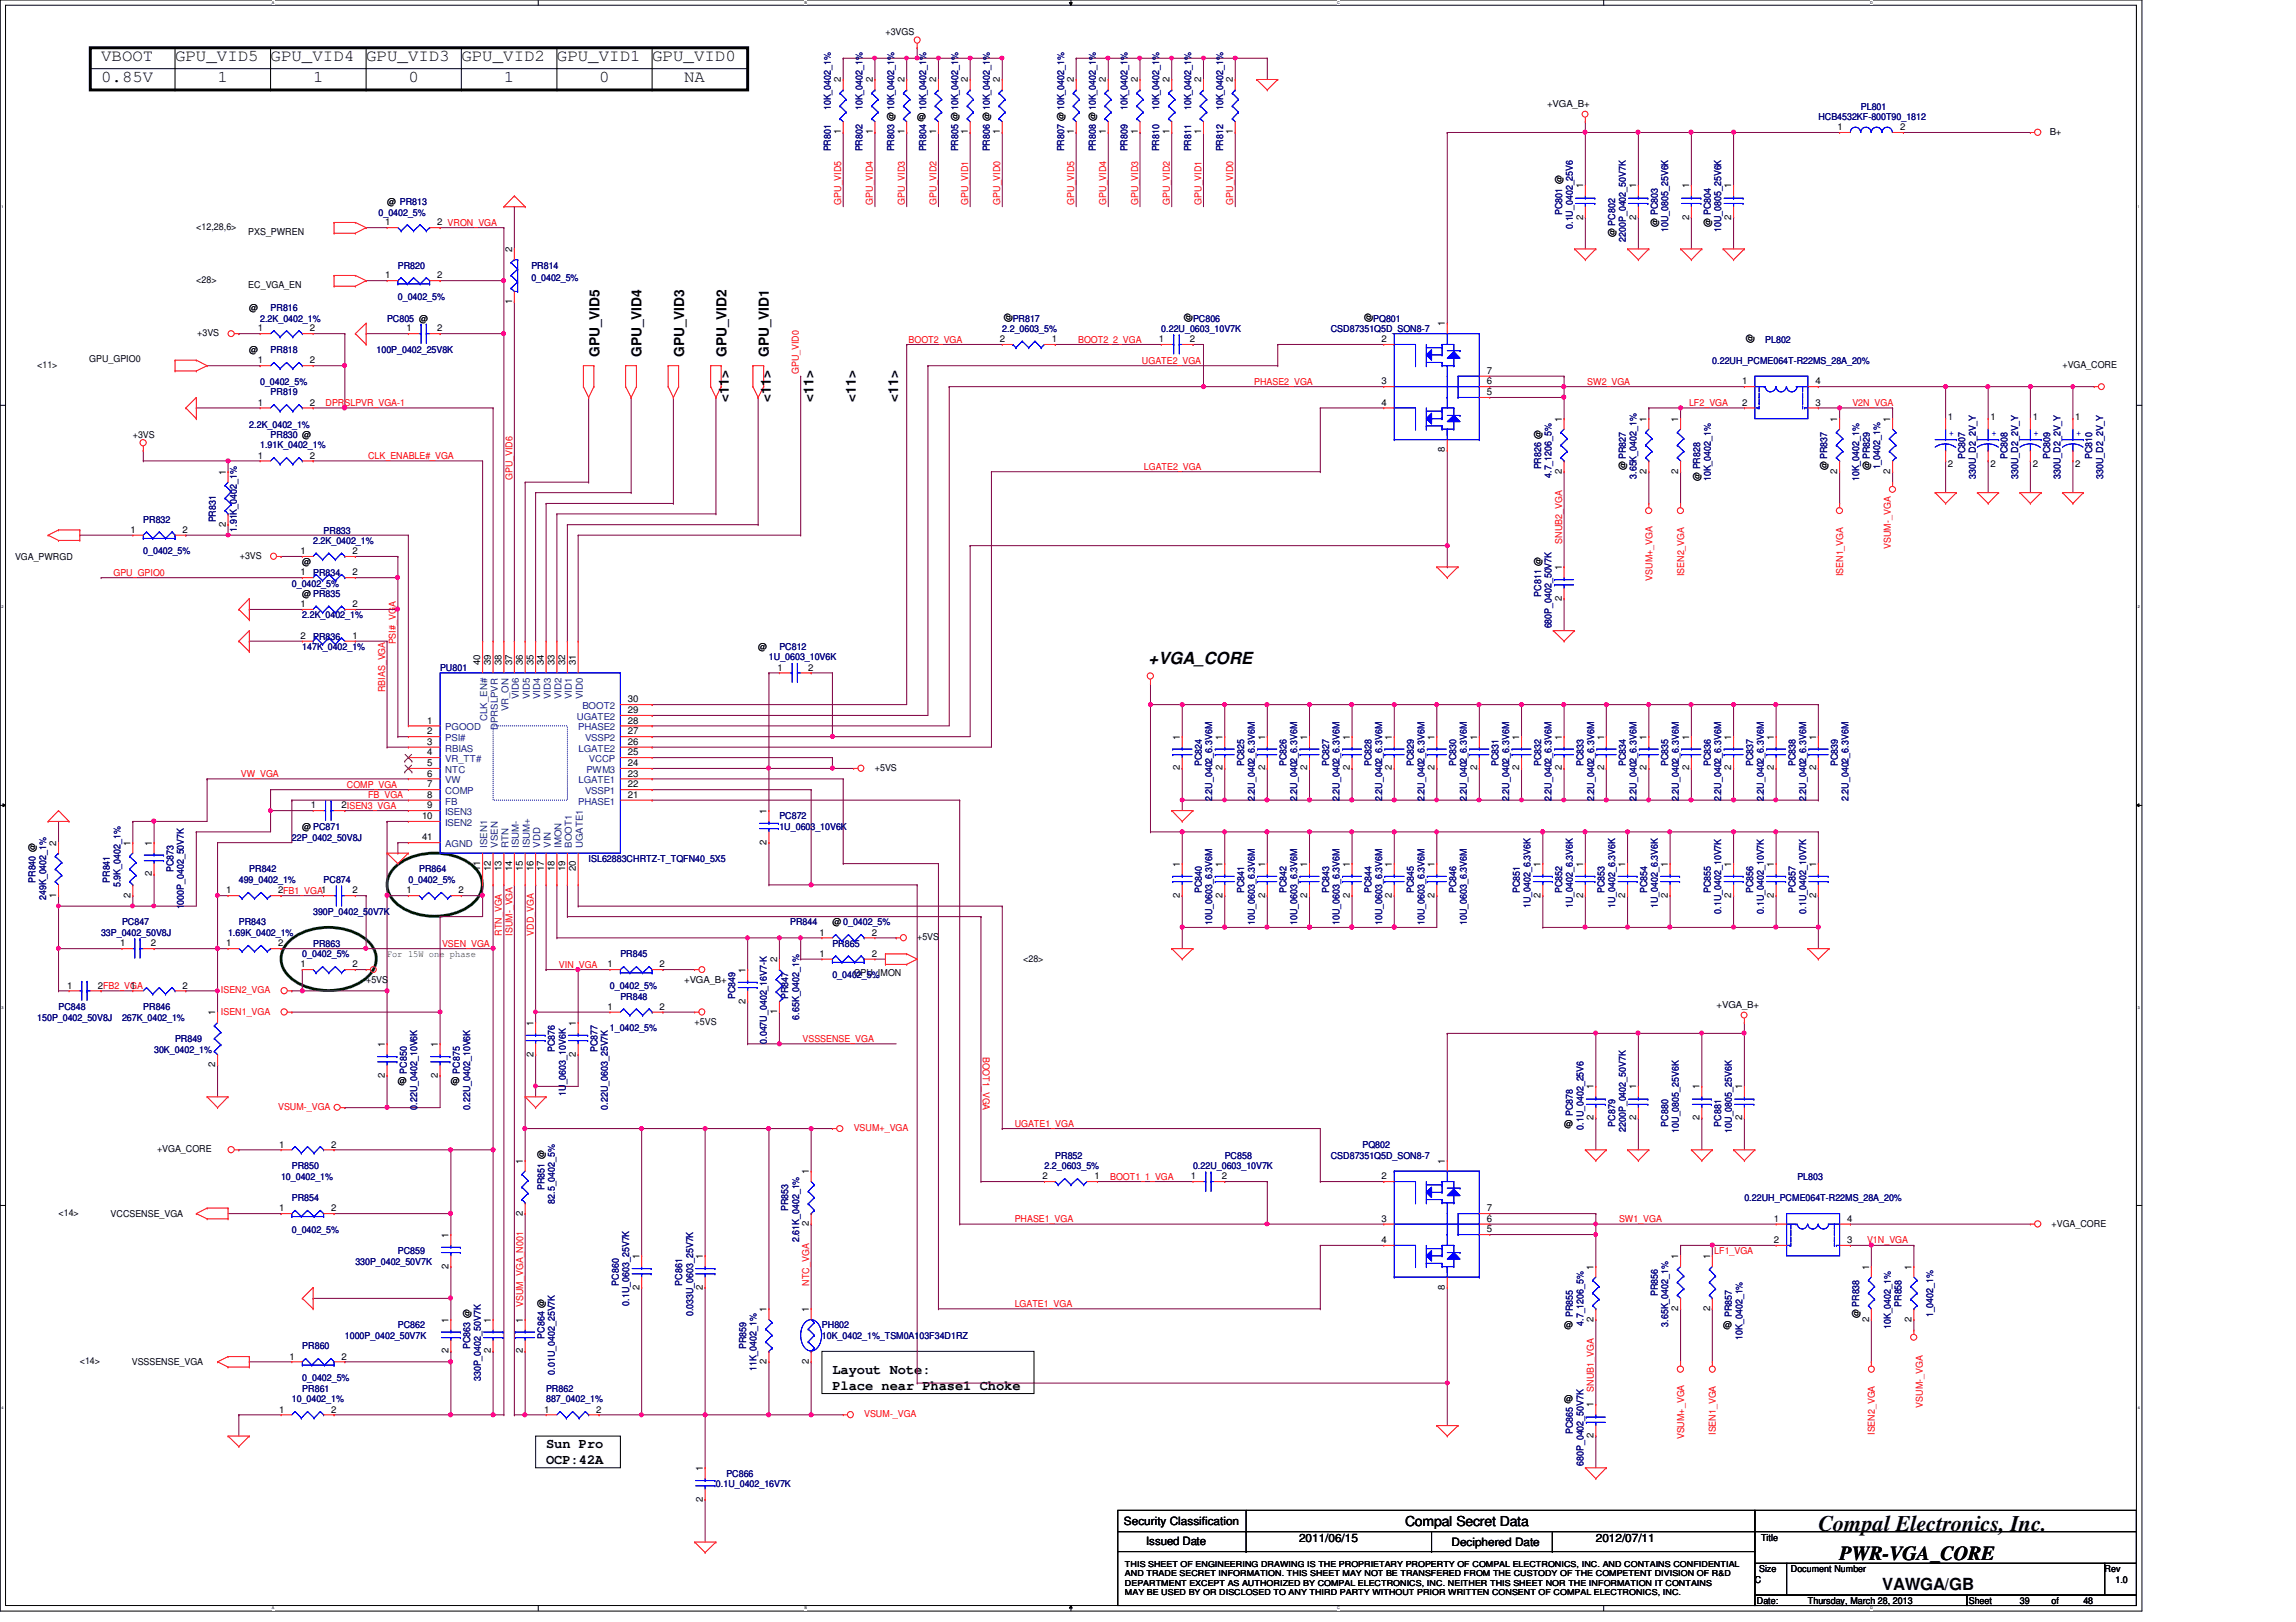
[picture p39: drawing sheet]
<svg xmlns="http://www.w3.org/2000/svg" width="297mm" height="210mm" viewBox="0 0 297 210" stroke-linecap="round" stroke-linejoin="round" font-family="sans-serif">
<defs><g id="words">
<text font-size="2.9" x="235.2" y="198.1">Compal Electronics, Inc.</text>
<text font-size="2.6" x="238" y="201.8">PWR-VGA_CORE</text>
<g font-size="2.2">
<text x="13.1" y="10.7">0.85V</text>
<text x="13.1" y="8">VBOOT</text>
<text x="22.6" y="8">GPU_VID5</text>
<text x="28.1" y="10.7">1</text>
<text x="35" y="8">GPU_VID4</text>
<text x="40.5" y="10.7">1</text>
<text x="47.4" y="8">GPU_VID3 GPU_VID2</text>
<text x="52.8" y="10.7">0</text>
<text x="65.2" y="10.7">1</text>
<text x="72" y="8">GPU_VID1 GPU_VID0</text>
<text x="77.5" y="10.7">0</text>
<text x="88.5" y="10.7">NA</text>
<text x="148.6" y="85.9">+VGA_CORE</text>
<text x="243.5" y="205.7">VAWGA/GB</text>
</g>
<g font-size="1.8">
<text x="77.6" y="46.2" transform="rotate(-90 77.6 46.2)">GPU_VID5</text>
<text x="83" y="46.2" transform="rotate(-90 83 46.2)">GPU_VID4</text>
<text x="88.5" y="46.2" transform="rotate(-90 88.5 46.2)">GPU_VID3</text>
<text x="94" y="46.2" transform="rotate(-90 94 46.2)">GPU_VID2</text>
<text x="99.5" y="46.2" transform="rotate(-90 99.5 46.2)">GPU_VID1</text>
<text x="94.3" y="52" transform="rotate(-90 94.3 52)">&lt;11&gt;</text>
<text x="99.7" y="52" transform="rotate(-90 99.7 52)">&lt;11&gt;</text>
<text x="105.2" y="52" transform="rotate(-90 105.2 52)">&lt;11&gt;</text>
<text x="110.7" y="52" transform="rotate(-90 110.7 52)">&lt;11&gt;</text>
<text x="116.2" y="52" transform="rotate(-90 116.2 52)">&lt;11&gt;</text>
<text x="107.7" y="177.8">Layout Note:</text>
<text x="107.7" y="179.8">Place near Phase1 Choke</text>
<text x="70.7" y="187.4">Sun Pro</text>
<text x="70.7" y="189.4">OCP:42A</text>
<text x="181.8" y="197.5">Compal Secret Data</text>
</g>
<g font-size="1.5">
<text x="145.4" y="197.4">Security Classification</text>
<text x="148.3" y="199.9">Issued Date</text>
<text x="168.1" y="199.6">2011/06/15</text>
<text x="187.8" y="200.1">Deciphered Date</text>
<text x="206.5" y="199.6">2012/07/11</text>
</g>
<g font-size="1.2">
<text x="114.6" y="4.6">+3VGS</text>
<text x="108.8" y="10.7" transform="rotate(-90 108.8 10.7)">2</text>
<text x="112.9" y="10.7" transform="rotate(-90 112.9 10.7)">2</text>
<text x="117" y="10.7" transform="rotate(-90 117 10.7)">2</text>
<text x="121.1" y="10.7" transform="rotate(-90 121.1 10.7)">2</text>
<text x="125.2" y="10.7" transform="rotate(-90 125.2 10.7)">2</text>
<text x="129.4" y="10.7" transform="rotate(-90 129.4 10.7)">2</text>
<text x="138.9" y="10.7" transform="rotate(-90 138.9 10.7)">2</text>
<text x="143.1" y="10.7" transform="rotate(-90 143.1 10.7)">2</text>
<text x="147.2" y="10.7" transform="rotate(-90 147.2 10.7)">2</text>
<text x="151.3" y="10.7" transform="rotate(-90 151.3 10.7)">2</text>
<text x="155.4" y="10.7" transform="rotate(-90 155.4 10.7)">2</text>
<text x="159.5" y="10.7" transform="rotate(-90 159.5 10.7)">2</text>
<text x="108.8" y="17.4" transform="rotate(-90 108.8 17.4)">1</text>
<text x="112.9" y="17.4" transform="rotate(-90 112.9 17.4)">1</text>
<text x="117" y="17.4" transform="rotate(-90 117 17.4)">1</text>
<text x="118.7" y="15.5">@</text>
<text x="121.1" y="17.4" transform="rotate(-90 121.1 17.4)">1</text>
<text x="125.2" y="17.4" transform="rotate(-90 125.2 17.4)">1</text>
<text x="129.4" y="17.4" transform="rotate(-90 129.4 17.4)">1</text>
<text x="138.9" y="17.4" transform="rotate(-90 138.9 17.4)">1</text>
<text x="143.1" y="17.4" transform="rotate(-90 143.1 17.4)">1</text>
<text x="147.2" y="17.4" transform="rotate(-90 147.2 17.4)">1</text>
<text x="151.3" y="17.4" transform="rotate(-90 151.3 17.4)">1</text>
<text x="155.4" y="17.4" transform="rotate(-90 155.4 17.4)">1</text>
<text x="159.5" y="17.4" transform="rotate(-90 159.5 17.4)">1</text>
<text x="200.1" y="13.9">+VGA_B+</text>
<text x="237.7" y="16.8">1</text>
<text x="245.8" y="16.8">2</text>
<text x="265.2" y="17.4">B+</text>
<text x="25.4" y="29.8">&lt;12,28,6&gt;</text>
<text x="49.8" y="29.2">1</text>
<text x="50.1" y="26.5">@ PR813</text>
<text x="56.6" y="29.2">2 VRON_VGA</text>
<text x="204.8" y="28.4" transform="rotate(-90 204.8 28.4)">2</text>
<text x="204.8" y="24.4" transform="rotate(-90 204.8 24.4)">1</text>
<text x="211.7" y="28.4" transform="rotate(-90 211.7 28.4)">2</text>
<text x="211.7" y="24.4" transform="rotate(-90 211.7 24.4)">1</text>
<text x="214.5" y="29.3" transform="rotate(-90 214.5 29.3)">@ PC803</text>
<text x="218.5" y="28.4" transform="rotate(-90 218.5 28.4)">2</text>
<text x="218.5" y="24.4" transform="rotate(-90 218.5 24.4)">1</text>
<text x="221.3" y="29.3" transform="rotate(-90 221.3 29.3)">@ PC804</text>
<text x="224" y="28.4" transform="rotate(-90 224 28.4)">2</text>
<text x="224" y="24.4" transform="rotate(-90 224 24.4)">1</text>
<text x="32.1" y="30.4">PXS_PWREN</text>
<text x="66.2" y="32.6" transform="rotate(-90 66.2 32.6)">2</text>
<text x="209" y="30.7" transform="rotate(-90 209 30.7)">@ PC802</text>
<text x="25.4" y="36.7">&lt;28&gt;</text>
<text x="32.1" y="37.2">EC_VGA_EN</text>
<text x="32.3" y="40.2">@</text>
<text x="49.8" y="36">1</text>
<text x="56.6" y="36">2</text>
<text x="66.2" y="39.4" transform="rotate(-90 66.2 39.4)">1</text>
<text x="130.8" y="41.7" transform="rotate(-90 130.8 41.7)">@</text>
<text x="154.1" y="41.7" transform="rotate(-90 154.1 41.7)">@</text>
<text x="177.4" y="41.7" transform="rotate(-90 177.4 41.7)">@</text>
<text x="4.8" y="47.6">&lt;11&gt;</text>
<text x="11.6" y="46.8">GPU_GPIO0</text>
<text x="25.5" y="43.5">+3VS</text>
<text x="32.3" y="45.7">@</text>
<text x="33.4" y="42.9">1</text>
<text x="33.4" y="47">1</text>
<text x="40.1" y="42.9">2</text>
<text x="40.1" y="47">2</text>
<text x="52.6" y="42.9">1</text>
<text x="56.6" y="42.9">2</text>
<text x="129.4" y="44.3">2</text>
<text x="136.1" y="44.3">1</text>
<text x="149.9" y="44.3">1</text>
<text x="153.9" y="44.3">2</text>
<text x="178.7" y="44.3">2</text>
<text x="186.9" y="42.2" transform="rotate(-90 186.9 42.2)">1</text>
<text x="226.8" y="44.4" transform="rotate(-90 226.8 44.4)">@</text>
<text x="266.8" y="47.6">+VGA_CORE</text>
<text x="33.4" y="52.5">1</text>
<text x="40.1" y="52.5">2</text>
<text x="178.7" y="52.5">4</text>
<text x="178.7" y="49.7">3</text>
<text x="192.4" y="51.1">5</text>
<text x="192.4" y="49.7">6</text>
<text x="192.4" y="48.4">7</text>
<text x="225.4" y="49.7">1</text>
<text x="225.4" y="52.5">2</text>
<text x="234.9" y="52.5">3</text>
<text x="234.9" y="49.7">4</text>
<text x="17.2" y="56.7">+3VS</text>
<text x="33.4" y="59.4">1</text>
<text x="40.1" y="59.4">2</text>
<text x="186.9" y="58.5" transform="rotate(-90 186.9 58.5)">8</text>
<text x="202.1" y="54.6" transform="rotate(-90 202.1 54.6)">1</text>
<text x="213" y="54.6" transform="rotate(-90 213 54.6)">1</text>
<text x="217.1" y="54.6" transform="rotate(-90 217.1 54.6)">1</text>
<text x="237.7" y="54.6" transform="rotate(-90 237.7 54.6)">1</text>
<text x="244.6" y="54.6" transform="rotate(-90 244.6 54.6)">1</text>
<text x="252" y="54.3">1</text>
<text x="257.5" y="54.3">1</text>
<text x="263" y="54.3">1</text>
<text x="268.5" y="54.3">1</text>
<text x="29.2" y="61.4" transform="rotate(-90 29.2 61.4)">1</text>
<text x="202.1" y="61.3" transform="rotate(-90 202.1 61.3)">2</text>
<text x="210.4" y="60.9" transform="rotate(-90 210.4 60.9)">@ PR827</text>
<text x="213" y="61.3" transform="rotate(-90 213 61.3)">2</text>
<text x="217.1" y="61.3" transform="rotate(-90 217.1 61.3)">2</text>
<text x="220" y="62.3" transform="rotate(-90 220 62.3)">@ PR828</text>
<text x="236.4" y="60.9" transform="rotate(-90 236.4 60.9)">@ PR837</text>
<text x="237.7" y="61.3" transform="rotate(-90 237.7 61.3)">2</text>
<text x="241.9" y="60.9" transform="rotate(-90 241.9 60.9)">@ PR829</text>
<text x="244.6" y="61.3" transform="rotate(-90 244.6 61.3)">2</text>
<text x="252" y="60.4">2</text>
<text x="257.5" y="60.4">2</text>
<text x="263" y="60.4">2</text>
<text x="268.5" y="60.4">2</text>
<text x="16.9" y="69">1</text>
<text x="23.6" y="69">2</text>
<text x="29.2" y="68.2" transform="rotate(-90 29.2 68.2)">2</text>
<text x="38.9" y="71.7">1</text>
<text x="45.6" y="71.7">2</text>
<text x="1.9" y="72.5">VGA_PWRGD</text>
<text x="31" y="72.3">+3VS</text>
<text x="38.9" y="74.5">1</text>
<text x="39.1" y="73.2">@</text>
<text x="39.1" y="77.3">@ PR835</text>
<text x="45.6" y="74.5">2</text>
<text x="202.1" y="77.8" transform="rotate(-90 202.1 77.8)">2</text>
<text x="202.1" y="73.8" transform="rotate(-90 202.1 73.8)">1</text>
<text x="38.9" y="78.6">1</text>
<text x="38.9" y="82.7">2</text>
<text x="45.6" y="78.6">2</text>
<text x="45.6" y="82.7">1</text>
<text x="62.1" y="86.1" transform="rotate(-90 62.1 86.1)">40</text>
<text x="63.5" y="86.1" transform="rotate(-90 63.5 86.1)">39</text>
<text x="64.9" y="86.1" transform="rotate(-90 64.9 86.1)">38</text>
<text x="66.2" y="86.1" transform="rotate(-90 66.2 86.1)">37</text>
<text x="67.6" y="86.1" transform="rotate(-90 67.6 86.1)">36</text>
<text x="69" y="86.1" transform="rotate(-90 69 86.1)">35</text>
<text x="70.4" y="86.1" transform="rotate(-90 70.4 86.1)">34</text>
<text x="71.8" y="86.1" transform="rotate(-90 71.8 86.1)">33</text>
<text x="73.1" y="86.1" transform="rotate(-90 73.1 86.1)">32</text>
<text x="74.5" y="86.1" transform="rotate(-90 74.5 86.1)">31</text>
<text x="98.1" y="84.1">@</text>
<text x="100.6" y="86.8">1</text>
<text x="104.6" y="86.8">2</text>
<text x="55.3" y="93.6">1</text>
<text x="55.3" y="95">2</text>
<text x="81.2" y="95">27</text>
<text x="81.2" y="93.6">28</text>
<text x="81.2" y="92.3">29</text>
<text x="81.2" y="90.9">30</text>
<text x="152.7" y="95.7" transform="rotate(-90 152.7 95.7)">1</text>
<text x="158.2" y="95.7" transform="rotate(-90 158.2 95.7)">1</text>
<text x="163.7" y="95.7" transform="rotate(-90 163.7 95.7)">1</text>
<text x="169.1" y="95.7" transform="rotate(-90 169.1 95.7)">1</text>
<text x="174.6" y="95.7" transform="rotate(-90 174.6 95.7)">1</text>
<text x="180.1" y="95.7" transform="rotate(-90 180.1 95.7)">1</text>
<text x="185.6" y="95.7" transform="rotate(-90 185.6 95.7)">1</text>
<text x="191.1" y="95.7" transform="rotate(-90 191.1 95.7)">1</text>
<text x="196.6" y="95.7" transform="rotate(-90 196.6 95.7)">1</text>
<text x="202.1" y="95.7" transform="rotate(-90 202.1 95.7)">1</text>
<text x="207.5" y="95.7" transform="rotate(-90 207.5 95.7)">1</text>
<text x="213" y="95.7" transform="rotate(-90 213 95.7)">1</text>
<text x="218.5" y="95.7" transform="rotate(-90 218.5 95.7)">1</text>
<text x="224" y="95.7" transform="rotate(-90 224 95.7)">1</text>
<text x="229.5" y="95.7" transform="rotate(-90 229.5 95.7)">1</text>
<text x="234.9" y="95.7" transform="rotate(-90 234.9 95.7)">1</text>
<text x="55.3" y="96.4">3</text>
<text x="55.3" y="97.7">4</text>
<text x="55.3" y="99.1">5</text>
<text x="55.3" y="100.5">6</text>
<text x="55.3" y="101.9">7</text>
<text x="81.2" y="101.9">22</text>
<text x="81.2" y="100.5">23</text>
<text x="81.2" y="99.1">24</text>
<text x="81.2" y="97.7">25</text>
<text x="81.2" y="96.4">26</text>
<text x="113.2" y="99.7">+5VS</text>
<text x="152.7" y="99.7" transform="rotate(-90 152.7 99.7)">2</text>
<text x="158.2" y="99.7" transform="rotate(-90 158.2 99.7)">2</text>
<text x="163.7" y="99.7" transform="rotate(-90 163.7 99.7)">2</text>
<text x="169.1" y="99.7" transform="rotate(-90 169.1 99.7)">2</text>
<text x="174.6" y="99.7" transform="rotate(-90 174.6 99.7)">2</text>
<text x="180.1" y="99.7" transform="rotate(-90 180.1 99.7)">2</text>
<text x="185.6" y="99.7" transform="rotate(-90 185.6 99.7)">2</text>
<text x="191.1" y="99.7" transform="rotate(-90 191.1 99.7)">2</text>
<text x="196.6" y="99.7" transform="rotate(-90 196.6 99.7)">2</text>
<text x="202.1" y="99.7" transform="rotate(-90 202.1 99.7)">2</text>
<text x="207.5" y="99.7" transform="rotate(-90 207.5 99.7)">2</text>
<text x="213" y="99.7" transform="rotate(-90 213 99.7)">2</text>
<text x="218.5" y="99.7" transform="rotate(-90 218.5 99.7)">2</text>
<text x="224" y="99.7" transform="rotate(-90 224 99.7)">2</text>
<text x="229.5" y="99.7" transform="rotate(-90 229.5 99.7)">2</text>
<text x="234.9" y="99.7" transform="rotate(-90 234.9 99.7)">2</text>
<text x="39.1" y="107.4">@ PC871</text>
<text x="40.2" y="104.6">1</text>
<text x="44.2" y="104.6">2ISEN3_VGA</text>
<text x="54.6" y="106">10</text>
<text x="55.3" y="103.3">8</text>
<text x="55.3" y="104.6">9</text>
<text x="81.2" y="103.3">21</text>
<text x="99.2" y="105.3" transform="rotate(-90 99.2 105.3)">1</text>
<text x="7.3" y="109.4" transform="rotate(-90 7.3 109.4)">2</text>
<text x="16.9" y="109.4" transform="rotate(-90 16.9 109.4)">1</text>
<text x="19.6" y="113.4" transform="rotate(-90 19.6 113.4)">2</text>
<text x="19.6" y="109.4" transform="rotate(-90 19.6 109.4)">1</text>
<text x="54.6" y="108.8">41</text>
<text x="62.1" y="112.7" transform="rotate(-90 62.1 112.7)">11</text>
<text x="63.5" y="112.7" transform="rotate(-90 63.5 112.7)">12</text>
<text x="64.9" y="112.7" transform="rotate(-90 64.9 112.7)">13</text>
<text x="66.2" y="112.7" transform="rotate(-90 66.2 112.7)">14</text>
<text x="67.6" y="112.7" transform="rotate(-90 67.6 112.7)">15</text>
<text x="69" y="112.7" transform="rotate(-90 69 112.7)">16</text>
<text x="70.4" y="112.7" transform="rotate(-90 70.4 112.7)">17</text>
<text x="71.8" y="112.7" transform="rotate(-90 71.8 112.7)">18</text>
<text x="73.1" y="112.7" transform="rotate(-90 73.1 112.7)">19</text>
<text x="74.5" y="112.7" transform="rotate(-90 74.5 112.7)">20</text>
<text x="99.2" y="109.3" transform="rotate(-90 99.2 109.3)">2</text>
<text x="152.7" y="112.2" transform="rotate(-90 152.7 112.2)">1</text>
<text x="158.2" y="112.2" transform="rotate(-90 158.2 112.2)">1</text>
<text x="163.7" y="112.2" transform="rotate(-90 163.7 112.2)">1</text>
<text x="169.1" y="112.2" transform="rotate(-90 169.1 112.2)">1</text>
<text x="174.6" y="112.2" transform="rotate(-90 174.6 112.2)">1</text>
<text x="180.1" y="112.2" transform="rotate(-90 180.1 112.2)">1</text>
<text x="185.6" y="112.2" transform="rotate(-90 185.6 112.2)">1</text>
<text x="199.3" y="112.2" transform="rotate(-90 199.3 112.2)">1</text>
<text x="204.8" y="112.2" transform="rotate(-90 204.8 112.2)">1</text>
<text x="210.3" y="112.2" transform="rotate(-90 210.3 112.2)">1</text>
<text x="215.8" y="112.2" transform="rotate(-90 215.8 112.2)">1</text>
<text x="224" y="112.2" transform="rotate(-90 224 112.2)">1</text>
<text x="229.5" y="112.2" transform="rotate(-90 229.5 112.2)">1</text>
<text x="234.9" y="112.2" transform="rotate(-90 234.9 112.2)">1</text>
<text x="7.3" y="116.2" transform="rotate(-90 7.3 116.2)">1</text>
<text x="16.9" y="116.2" transform="rotate(-90 16.9 116.2)">2</text>
<text x="29.2" y="115.6">1</text>
<text x="36" y="115.6">2FB1_VGA1</text>
<text x="45.6" y="115.6">2</text>
<text x="52.6" y="115.6">1</text>
<text x="59.3" y="115.6">2</text>
<text x="107.7" y="119.8">@ 0_0402_5%</text>
<text x="152.7" y="116.2" transform="rotate(-90 152.7 116.2)">2</text>
<text x="158.2" y="116.2" transform="rotate(-90 158.2 116.2)">2</text>
<text x="163.7" y="116.2" transform="rotate(-90 163.7 116.2)">2</text>
<text x="169.1" y="116.2" transform="rotate(-90 169.1 116.2)">2</text>
<text x="174.6" y="116.2" transform="rotate(-90 174.6 116.2)">2</text>
<text x="180.1" y="116.2" transform="rotate(-90 180.1 116.2)">2</text>
<text x="185.6" y="116.2" transform="rotate(-90 185.6 116.2)">2</text>
<text x="199.3" y="116.2" transform="rotate(-90 199.3 116.2)">2</text>
<text x="204.8" y="116.2" transform="rotate(-90 204.8 116.2)">2</text>
<text x="210.3" y="116.2" transform="rotate(-90 210.3 116.2)">2</text>
<text x="215.8" y="116.2" transform="rotate(-90 215.8 116.2)">2</text>
<text x="224" y="116.2" transform="rotate(-90 224 116.2)">2</text>
<text x="229.5" y="116.2" transform="rotate(-90 229.5 116.2)">2</text>
<text x="234.9" y="116.2" transform="rotate(-90 234.9 116.2)">2</text>
<text x="15.5" y="122.5">1</text>
<text x="19.5" y="122.5">2</text>
<text x="29.2" y="122.5">1</text>
<text x="36" y="122.5">2</text>
<text x="38.9" y="125.2">1</text>
<text x="45.6" y="125.2">2</text>
<text x="78.6" y="125.2">1</text>
<text x="85.3" y="125.2">2</text>
<text x="96.4" y="125.9" transform="rotate(-90 96.4 125.9)">1</text>
<text x="100.5" y="124.5" transform="rotate(-90 100.5 124.5)">2</text>
<text x="106" y="123.8">1</text>
<text x="106" y="121.1">1</text>
<text x="112.8" y="123.8">2</text>
<text x="112.8" y="121.1">2</text>
<text x="118.7" y="121.7">+5VS</text>
<text x="132.4" y="124.5">&lt;28&gt;</text>
<text x="8.7" y="127.9">1</text>
<text x="12.7" y="127.9">2FB2_VGA</text>
<text x="16.9" y="127.9">1</text>
<text x="23.6" y="127.9">2</text>
<text x="27.9" y="131.4" transform="rotate(-90 27.9 131.4)">1</text>
<text x="47.4" y="127.2">+5VS</text>
<text x="78.6" y="130.7">1</text>
<text x="85.3" y="130.7">2</text>
<text x="88.5" y="127.2">+VGA_B+</text>
<text x="96.4" y="129.9" transform="rotate(-90 96.4 129.9)">2</text>
<text x="100.5" y="131.3" transform="rotate(-90 100.5 131.3)">1</text>
<text x="110.4" y="126.4">GPU_IMON</text>
<text x="222.1" y="130.5">+VGA_B+</text>
<text x="49.8" y="135.5" transform="rotate(-90 49.8 135.5)">1</text>
<text x="56.6" y="135.5" transform="rotate(-90 56.6 135.5)">1</text>
<text x="69" y="136.7" transform="rotate(-90 69 136.7)">2</text>
<text x="69" y="132.8" transform="rotate(-90 69 132.8)">1</text>
<text x="74.5" y="136.7" transform="rotate(-90 74.5 136.7)">2</text>
<text x="74.5" y="132.8" transform="rotate(-90 74.5 132.8)">1</text>
<text x="89.9" y="132.7">+5VS</text>
<text x="27.9" y="138.1" transform="rotate(-90 27.9 138.1)">2</text>
<text x="49.8" y="139.5" transform="rotate(-90 49.8 139.5)">2</text>
<text x="51.5" y="140.3">@</text>
<text x="56.6" y="139.5" transform="rotate(-90 56.6 139.5)">2</text>
<text x="58.3" y="140.3">@</text>
<text x="206.2" y="141" transform="rotate(-90 206.2 141)">1</text>
<text x="211.7" y="141" transform="rotate(-90 211.7 141)">1</text>
<text x="219.9" y="141" transform="rotate(-90 219.9 141)">1</text>
<text x="225.4" y="141" transform="rotate(-90 225.4 141)">1</text>
<text x="20.3" y="149.1">+VGA_CORE</text>
<text x="36.1" y="148.5">1</text>
<text x="42.8" y="148.5">2</text>
<text x="202.3" y="145.8">@</text>
<text x="206.2" y="145" transform="rotate(-90 206.2 145)">2</text>
<text x="211.7" y="145" transform="rotate(-90 211.7 145)">2</text>
<text x="219.9" y="145" transform="rotate(-90 219.9 145)">2</text>
<text x="225.4" y="145" transform="rotate(-90 225.4 145)">2</text>
<text x="67.6" y="150.6" transform="rotate(-90 67.6 150.6)">1</text>
<text x="104.6" y="151.9" transform="rotate(-90 104.6 151.9)">1</text>
<text x="134.9" y="152.6">2</text>
<text x="141.6" y="152.6">1</text>
<text x="154" y="152.6">1</text>
<text x="158.1" y="152.6">2</text>
<text x="178.7" y="152.6">2</text>
<text x="186.9" y="150.6" transform="rotate(-90 186.9 150.6)">1</text>
<text x="7.6" y="157.4">&lt;14&gt;</text>
<text x="14.3" y="157.5">VCCSENSE_VGA</text>
<text x="36.1" y="156.8">1</text>
<text x="42.8" y="156.8">2</text>
<text x="58" y="160.2" transform="rotate(-90 58 160.2)">1</text>
<text x="67.6" y="157.3" transform="rotate(-90 67.6 157.3)">2</text>
<text x="104.6" y="158.7" transform="rotate(-90 104.6 158.7)">2</text>
<text x="178.7" y="160.9">4</text>
<text x="178.7" y="158.1">3</text>
<text x="192.4" y="159.5">5</text>
<text x="192.4" y="158.1">6</text>
<text x="192.4" y="156.8">7</text>
<text x="229.5" y="158.1">1</text>
<text x="229.5" y="160.9">2</text>
<text x="239" y="160.9">3</text>
<text x="239" y="158.1">4</text>
<text x="265.4" y="158.7">+VGA_CORE</text>
<text x="58" y="164.2" transform="rotate(-90 58 164.2)">2</text>
<text x="82.7" y="166.9" transform="rotate(-90 82.7 166.9)">2</text>
<text x="82.7" y="162.9" transform="rotate(-90 82.7 162.9)">1</text>
<text x="90.9" y="166.9" transform="rotate(-90 90.9 166.9)">2</text>
<text x="90.9" y="162.9" transform="rotate(-90 90.9 162.9)">1</text>
<text x="186.9" y="166.9" transform="rotate(-90 186.9 166.9)">8</text>
<text x="206.2" y="164.3" transform="rotate(-90 206.2 164.3)">1</text>
<text x="217.1" y="162.9" transform="rotate(-90 217.1 162.9)">1</text>
<text x="221.2" y="162.9" transform="rotate(-90 221.2 162.9)">1</text>
<text x="241.8" y="164.3" transform="rotate(-90 241.8 164.3)">1</text>
<text x="247.3" y="164.3" transform="rotate(-90 247.3 164.3)">1</text>
<text x="58" y="171.2" transform="rotate(-90 58 171.2)">1</text>
<text x="63.5" y="171.2" transform="rotate(-90 63.5 171.2)">1</text>
<text x="67.6" y="171.2" transform="rotate(-90 67.6 171.2)">1</text>
<text x="99.2" y="169.8" transform="rotate(-90 99.2 169.8)">1</text>
<text x="104.6" y="169.8" transform="rotate(-90 104.6 169.8)">1</text>
<text x="202.3" y="171.9">@</text>
<text x="206.2" y="171" transform="rotate(-90 206.2 171)">2</text>
<text x="217.1" y="169.7" transform="rotate(-90 217.1 169.7)">2</text>
<text x="221.2" y="169.7" transform="rotate(-90 221.2 169.7)">2</text>
<text x="222.9" y="171.9">@</text>
<text x="240.5" y="170.6" transform="rotate(-90 240.5 170.6)">@ PR838</text>
<text x="241.8" y="171" transform="rotate(-90 241.8 171)">2</text>
<text x="247.3" y="171" transform="rotate(-90 247.3 171)">2</text>
<text x="10.3" y="176.6">&lt;14&gt;</text>
<text x="17.1" y="176.7">VSSSENSE_VGA</text>
<text x="37.5" y="175.9">1</text>
<text x="44.2" y="175.9">2</text>
<text x="58" y="175.1" transform="rotate(-90 58 175.1)">2</text>
<text x="63.5" y="175.1" transform="rotate(-90 63.5 175.1)">2</text>
<text x="67.6" y="175.1" transform="rotate(-90 67.6 175.1)">2</text>
<text x="99.2" y="176.5" transform="rotate(-90 99.2 176.5)">2</text>
<text x="104.6" y="176.5" transform="rotate(-90 104.6 176.5)">2</text>
<text x="36.1" y="182.8">1</text>
<text x="42.8" y="182.8">2</text>
<text x="70.4" y="182.8">1</text>
<text x="77.1" y="182.8">2</text>
<text x="202.3" y="181.5">@</text>
<text x="206.2" y="182.1" transform="rotate(-90 206.2 182.1)">1</text>
<text x="90.9" y="190.4" transform="rotate(-90 90.9 190.4)">1</text>
<text x="206.2" y="186.1" transform="rotate(-90 206.2 186.1)">2</text>
<text x="90.9" y="194.4" transform="rotate(-90 90.9 194.4)">2</text>
<text x="227.6" y="203.5">Size</text>
<text x="227.8" y="199.5">Title</text>
<text x="231.7" y="203.5">Document Number</text>
<text x="272.3" y="203.5">Rev</text>
<text x="227" y="204.8">C</text>
<text x="227.3" y="207.6">Date:</text>
<text x="233.9" y="207.6">Thursday, March 28, 2013</text>
<text x="254.7" y="207.6">Sheet</text>
<text x="261.3" y="207.6">39</text>
<text x="265.4" y="207.6">of</text>
<text x="269.5" y="207.6">48</text>
<text x="273.7" y="204.8">1.0</text>
</g>
<g font-size="1.2" fill="#000080">
<text x="107.5" y="14.3" transform="rotate(-90 107.5 14.3)">10K_0402_1%</text>
<text x="111.6" y="14.3" transform="rotate(-90 111.6 14.3)">10K_0402_1%</text>
<text x="119.8" y="14.3" transform="rotate(-90 119.8 14.3)">10K_0402_1%</text>
<text x="145.9" y="14.3" transform="rotate(-90 145.9 14.3)">10K_0402_1%</text>
<text x="150" y="14.3" transform="rotate(-90 150 14.3)">10K_0402_1%</text>
<text x="154.1" y="14.3" transform="rotate(-90 154.1 14.3)">10K_0402_1%</text>
<text x="158.2" y="14.3" transform="rotate(-90 158.2 14.3)">10K_0402_1%</text>
<text x="235.2" y="15.5">HCB4532KF-800T90_1812</text>
<text x="240.7" y="14.2">PL801</text>
<text x="107.5" y="19.6" transform="rotate(-90 107.5 19.6)">PR801</text>
<text x="111.6" y="19.6" transform="rotate(-90 111.6 19.6)">PR802</text>
<text x="115.7" y="19.6" transform="rotate(-90 115.7 19.6)">PR803 @10K_0402_1%</text>
<text x="119.8" y="19.6" transform="rotate(-90 119.8 19.6)">PR804</text>
<text x="123.9" y="19.6" transform="rotate(-90 123.9 19.6)">PR805 @10K_0402_1%</text>
<text x="128.1" y="19.6" transform="rotate(-90 128.1 19.6)">PR806 @10K_0402_1%</text>
<text x="137.7" y="19.6" transform="rotate(-90 137.7 19.6)">PR807 @10K_0402_1%</text>
<text x="141.8" y="19.6" transform="rotate(-90 141.8 19.6)">PR808 @10K_0402_1%</text>
<text x="145.9" y="19.6" transform="rotate(-90 145.9 19.6)">PR809</text>
<text x="150" y="19.6" transform="rotate(-90 150 19.6)">PR810</text>
<text x="154.1" y="19.6" transform="rotate(-90 154.1 19.6)">PR811</text>
<text x="158.2" y="19.6" transform="rotate(-90 158.2 19.6)">PR812</text>
<text x="49" y="27.9">0_0402_5%</text>
<text x="202.1" y="27.9" transform="rotate(-90 202.1 27.9)">PC801 @</text>
<text x="203.5" y="29.6" transform="rotate(-90 203.5 29.6)">0.1U_0402_25V6</text>
<text x="51.5" y="34.8">PR820</text>
<text x="68.7" y="34.8">PR814</text>
<text x="210.4" y="31.3" transform="rotate(-90 210.4 31.3)">2200P_0402_50V7K</text>
<text x="215.8" y="30" transform="rotate(-90 215.8 30)">10U_0805_25V6K</text>
<text x="222.7" y="30" transform="rotate(-90 222.7 30)">10U_0805_25V6K</text>
<text x="33.7" y="41.6">2.2K_0402_1%</text>
<text x="35" y="40.2">PR816</text>
<text x="50.1" y="41.6">PC805 @</text>
<text x="51.5" y="38.9">0_0402_5%</text>
<text x="68.7" y="36.4">0_0402_5%</text>
<text x="131" y="41.6">PR817</text>
<text x="154.3" y="41.6">PC806</text>
<text x="177.7" y="41.6">PQ801</text>
<text x="35" y="45.7">PR818</text>
<text x="48.7" y="45.7">100P_0402_25V8K</text>
<text x="129.7" y="43">2.2_0603_5%</text>
<text x="150.2" y="43">0.22U_0603_10V7K</text>
<text x="172.2" y="43">CSD87351Q5D_SON8-7</text>
<text x="221.5" y="47.1">0.22UH_PCME064T-R22MS_28A_20%</text>
<text x="228.4" y="44.3">PL802</text>
<text x="33.7" y="49.8">0_0402_5%</text>
<text x="35" y="51.2">PR819</text>
<text x="32.3" y="55.3">2.2K_0402_1%</text>
<text x="33.7" y="58">1.91K_0402_1%</text>
<text x="35" y="56.7">PR830 @</text>
<text x="254.3" y="59.4" transform="rotate(-90 254.3 59.4)">PC807</text>
<text x="259.7" y="59.4" transform="rotate(-90 259.7 59.4)">PC808</text>
<text x="265.2" y="59.4" transform="rotate(-90 265.2 59.4)">PC809</text>
<text x="270.7" y="59.4" transform="rotate(-90 270.7 59.4)">PC810</text>
<text x="199.4" y="60.7" transform="rotate(-90 199.4 60.7)">PR826 @</text>
<text x="200.7" y="61.8" transform="rotate(-90 200.7 61.8)">4.7_1206_5%</text>
<text x="211.7" y="62" transform="rotate(-90 211.7 62)">3.65K_0402_1%</text>
<text x="221.3" y="62.3" transform="rotate(-90 221.3 62.3)">10K_0402_1%</text>
<text x="240.5" y="62.3" transform="rotate(-90 240.5 62.3)">10K_0402_1%</text>
<text x="243.2" y="60.7" transform="rotate(-90 243.2 60.7)">1_0402_1%</text>
<text x="255.6" y="62" transform="rotate(-90 255.6 62)">330U_D2_2V_Y</text>
<text x="261.1" y="62" transform="rotate(-90 261.1 62)">330U_D2_2V_Y</text>
<text x="266.6" y="62" transform="rotate(-90 266.6 62)">330U_D2_2V_Y</text>
<text x="272.1" y="62" transform="rotate(-90 272.1 62)">330U_D2_2V_Y</text>
<text x="18.5" y="67.6">PR832</text>
<text x="18.5" y="71.8">0_0402_5%</text>
<text x="27.9" y="67.6" transform="rotate(-90 27.9 67.6)">PR831</text>
<text x="30.6" y="68.8" transform="rotate(-90 30.6 68.8)">1.91K_0402_1%</text>
<text x="40.5" y="70.4">2.2K_0402_1%</text>
<text x="41.9" y="69">PR833</text>
<text x="37.8" y="75.9">0_0402_5%</text>
<text x="40.5" y="74.5">PR834</text>
<text x="199.4" y="77.2" transform="rotate(-90 199.4 77.2)">PC811 @</text>
<text x="39.1" y="80">2.2K_0402_1%</text>
<text x="40.5" y="82.8">PR836</text>
<text x="200.7" y="81.3" transform="rotate(-90 200.7 81.3)">680P_0402_50V7K</text>
<text x="39.1" y="84.1">147K_0402_1%</text>
<text x="56.9" y="86.9">PU801</text>
<text x="99.5" y="85.5">1U_0603_10V6K</text>
<text x="100.8" y="84.1">PC812</text>
<text x="155.5" y="99.1" transform="rotate(-90 155.5 99.1)">PC824</text>
<text x="160.9" y="99.1" transform="rotate(-90 160.9 99.1)">PC825</text>
<text x="166.5" y="99.1" transform="rotate(-90 166.5 99.1)">PC826</text>
<text x="172" y="99.1" transform="rotate(-90 172 99.1)">PC827</text>
<text x="177.4" y="99.1" transform="rotate(-90 177.4 99.1)">PC828</text>
<text x="182.9" y="99.1" transform="rotate(-90 182.9 99.1)">PC829</text>
<text x="188.4" y="99.1" transform="rotate(-90 188.4 99.1)">PC830</text>
<text x="193.9" y="99.1" transform="rotate(-90 193.9 99.1)">PC831</text>
<text x="199.4" y="99.1" transform="rotate(-90 199.4 99.1)">PC832</text>
<text x="204.8" y="99.1" transform="rotate(-90 204.8 99.1)">PC833</text>
<text x="210.4" y="99.1" transform="rotate(-90 210.4 99.1)">PC834</text>
<text x="215.8" y="99.1" transform="rotate(-90 215.8 99.1)">PC835</text>
<text x="221.3" y="99.1" transform="rotate(-90 221.3 99.1)">PC836</text>
<text x="226.8" y="99.1" transform="rotate(-90 226.8 99.1)">PC837</text>
<text x="232.3" y="99.1" transform="rotate(-90 232.3 99.1)">PC838</text>
<text x="237.8" y="99.1" transform="rotate(-90 237.8 99.1)">PC839</text>
<text x="100.8" y="106">PC872</text>
<text x="100.8" y="107.4">1U_0603_10V6K</text>
<text x="156.8" y="103.7" transform="rotate(-90 156.8 103.7)">2.2U_0402_6.3V6M</text>
<text x="162.3" y="103.7" transform="rotate(-90 162.3 103.7)">2.2U_0402_6.3V6M</text>
<text x="167.8" y="103.7" transform="rotate(-90 167.8 103.7)">2.2U_0402_6.3V6M</text>
<text x="173.3" y="103.7" transform="rotate(-90 173.3 103.7)">2.2U_0402_6.3V6M</text>
<text x="178.8" y="103.7" transform="rotate(-90 178.8 103.7)">2.2U_0402_6.3V6M</text>
<text x="184.3" y="103.7" transform="rotate(-90 184.3 103.7)">2.2U_0402_6.3V6M</text>
<text x="189.8" y="103.7" transform="rotate(-90 189.8 103.7)">2.2U_0402_6.3V6M</text>
<text x="195.2" y="103.7" transform="rotate(-90 195.2 103.7)">2.2U_0402_6.3V6M</text>
<text x="200.7" y="103.7" transform="rotate(-90 200.7 103.7)">2.2U_0402_6.3V6M</text>
<text x="206.2" y="103.7" transform="rotate(-90 206.2 103.7)">2.2U_0402_6.3V6M</text>
<text x="211.7" y="103.7" transform="rotate(-90 211.7 103.7)">2.2U_0402_6.3V6M</text>
<text x="217.2" y="103.7" transform="rotate(-90 217.2 103.7)">2.2U_0402_6.3V6M</text>
<text x="222.7" y="103.7" transform="rotate(-90 222.7 103.7)">2.2U_0402_6.3V6M</text>
<text x="228.2" y="103.7" transform="rotate(-90 228.2 103.7)">2.2U_0402_6.3V6M</text>
<text x="233.7" y="103.7" transform="rotate(-90 233.7 103.7)">2.2U_0402_6.3V6M</text>
<text x="239.1" y="103.7" transform="rotate(-90 239.1 103.7)">2.2U_0402_6.3V6M</text>
<text x="22.4" y="112.9" transform="rotate(-90 22.4 112.9)">PC873</text>
<text x="32.3" y="112.9">PR842</text>
<text x="37.8" y="108.8">22P_0402_50V8J</text>
<text x="54.2" y="112.9">PR864</text>
<text x="76.2" y="111.5">ISL62883CHRTZ-T_TQFN40_5X5</text>
<text x="4.6" y="114.3" transform="rotate(-90 4.6 114.3)">PR840 @</text>
<text x="6" y="116.5" transform="rotate(-90 6 116.5)">249K_0402_1%</text>
<text x="14.2" y="114.3" transform="rotate(-90 14.2 114.3)">PR841</text>
<text x="15.6" y="114.8" transform="rotate(-90 15.6 114.8)">5.9K_0402_1%</text>
<text x="15.8" y="119.8">PC847</text>
<text x="23.8" y="117.7" transform="rotate(-90 23.8 117.7)">1000P_0402_50V7K</text>
<text x="30.9" y="119.8">PR843</text>
<text x="30.9" y="114.3">499_0402_1%</text>
<text x="40.5" y="118.4">390P_0402_50V7K</text>
<text x="41.9" y="114.3">PC874</text>
<text x="52.8" y="114.3">0_0402_5%</text>
<text x="102.2" y="119.8">PR844</text>
<text x="155.5" y="115.6" transform="rotate(-90 155.5 115.6)">PC840</text>
<text x="156.8" y="119.7" transform="rotate(-90 156.8 119.7)">10U_0603_6.3V6M</text>
<text x="160.9" y="115.6" transform="rotate(-90 160.9 115.6)">PC841</text>
<text x="162.3" y="119.7" transform="rotate(-90 162.3 119.7)">10U_0603_6.3V6M</text>
<text x="166.5" y="115.6" transform="rotate(-90 166.5 115.6)">PC842</text>
<text x="167.8" y="119.7" transform="rotate(-90 167.8 119.7)">10U_0603_6.3V6M</text>
<text x="172" y="115.6" transform="rotate(-90 172 115.6)">PC843</text>
<text x="173.3" y="119.7" transform="rotate(-90 173.3 119.7)">10U_0603_6.3V6M</text>
<text x="177.4" y="115.6" transform="rotate(-90 177.4 115.6)">PC844</text>
<text x="178.8" y="119.7" transform="rotate(-90 178.8 119.7)">10U_0603_6.3V6M</text>
<text x="182.9" y="115.6" transform="rotate(-90 182.9 115.6)">PC845</text>
<text x="184.3" y="119.7" transform="rotate(-90 184.3 119.7)">10U_0603_6.3V6M</text>
<text x="188.4" y="115.6" transform="rotate(-90 188.4 115.6)">PC846</text>
<text x="189.8" y="119.7" transform="rotate(-90 189.8 119.7)">10U_0603_6.3V6M</text>
<text x="196.6" y="115.6" transform="rotate(-90 196.6 115.6)">PC851</text>
<text x="198" y="117.5" transform="rotate(-90 198 117.5)">1U_0402_6.3V6K</text>
<text x="202.1" y="115.6" transform="rotate(-90 202.1 115.6)">PC852</text>
<text x="203.5" y="117.5" transform="rotate(-90 203.5 117.5)">1U_0402_6.3V6K</text>
<text x="207.6" y="115.6" transform="rotate(-90 207.6 115.6)">PC853</text>
<text x="209" y="117.5" transform="rotate(-90 209 117.5)">1U_0402_6.3V6K</text>
<text x="213.1" y="115.6" transform="rotate(-90 213.1 115.6)">PC854</text>
<text x="214.5" y="117.5" transform="rotate(-90 214.5 117.5)">1U_0402_6.3V6K</text>
<text x="221.3" y="115.6" transform="rotate(-90 221.3 115.6)">PC855</text>
<text x="222.7" y="118.2" transform="rotate(-90 222.7 118.2)">0.1U_0402_10V7K</text>
<text x="226.8" y="115.6" transform="rotate(-90 226.8 115.6)">PC856</text>
<text x="228.2" y="118.2" transform="rotate(-90 228.2 118.2)">0.1U_0402_10V7K</text>
<text x="232.3" y="115.6" transform="rotate(-90 232.3 115.6)">PC857</text>
<text x="233.7" y="118.2" transform="rotate(-90 233.7 118.2)">0.1U_0402_10V7K</text>
<text x="13.1" y="121.2">33P_0402_50V8J</text>
<text x="29.5" y="121.2">1.69K_0402_1%</text>
<text x="39.1" y="123.9">0_0402_5%</text>
<text x="40.5" y="122.5">PR863</text>
<text x="80.3" y="123.9">PR845</text>
<text x="107.7" y="122.5">PR865</text>
<text x="7.6" y="130.8">PC848</text>
<text x="18.5" y="130.8">PR846</text>
<text x="78.9" y="128">0_0402_5%</text>
<text x="80.3" y="129.4">PR848</text>
<text x="95.1" y="129.3" transform="rotate(-90 95.1 129.3)">PC849</text>
<text x="102" y="129.3" transform="rotate(-90 102 129.3)">PR847</text>
<text x="103.4" y="132" transform="rotate(-90 103.4 132)">6.65K_0402_1%</text>
<text x="107.7" y="126.6">0_0402_5%</text>
<text x="4.8" y="132.1">150P_0402_50V8J</text>
<text x="15.8" y="132.1">267K_0402_1%</text>
<text x="19.9" y="136.2">30K_0402_1%</text>
<text x="22.6" y="134.9">PR849</text>
<text x="71.8" y="136.2" transform="rotate(-90 71.8 136.2)">PC876</text>
<text x="77.3" y="136.2" transform="rotate(-90 77.3 136.2)">PC877</text>
<text x="78.9" y="133.5">1_0402_5%</text>
<text x="99.2" y="135.1" transform="rotate(-90 99.2 135.1)">0.047U_0402_16V7-K</text>
<text x="52.6" y="138.9" transform="rotate(-90 52.6 138.9)">PC850</text>
<text x="54" y="143.6" transform="rotate(-90 54 143.6)">0.22U_0402_10V6K</text>
<text x="59.5" y="138.9" transform="rotate(-90 59.5 138.9)">PC875</text>
<text x="60.8" y="143.6" transform="rotate(-90 60.8 143.6)">0.22U_0402_10V6K</text>
<text x="73.2" y="141.8" transform="rotate(-90 73.2 141.8)">1U_0603_10V6K</text>
<text x="78.7" y="143.6" transform="rotate(-90 78.7 143.6)">0.22U_0603_25V7K</text>
<text x="136.5" y="149.9">PR852</text>
<text x="158.5" y="149.9">PC858</text>
<text x="172.2" y="149.9">CSD87351Q5D_SON8-7</text>
<text x="176.3" y="148.6">PQ802</text>
<text x="203.5" y="144.4" transform="rotate(-90 203.5 144.4)">PC878</text>
<text x="204.8" y="146.2" transform="rotate(-90 204.8 146.2)">0.1U_0402_25V6</text>
<text x="209" y="145.8" transform="rotate(-90 209 145.8)">PC879</text>
<text x="210.4" y="146.5" transform="rotate(-90 210.4 146.5)">2200P_0402_50V7K</text>
<text x="215.8" y="145.8" transform="rotate(-90 215.8 145.8)">PC880</text>
<text x="217.2" y="146.6" transform="rotate(-90 217.2 146.6)">10U_0805_25V6K</text>
<text x="222.7" y="145.8" transform="rotate(-90 222.7 145.8)">PC881</text>
<text x="224.1" y="146.6" transform="rotate(-90 224.1 146.6)">10U_0805_25V6K</text>
<text x="36.4" y="152.7">10_0402_1%</text>
<text x="37.8" y="151.3">PR850</text>
<text x="37.8" y="155.4">PR854</text>
<text x="70.4" y="154" transform="rotate(-90 70.4 154)">PR851 @</text>
<text x="71.8" y="155.8" transform="rotate(-90 71.8 155.8)">82.5_0402_5%</text>
<text x="135.1" y="151.3">2.2_0603_5%</text>
<text x="154.3" y="151.3">0.22U_0603_10V7K</text>
<text x="225.7" y="155.4">0.22UH_PCME064T-R22MS_28A_20%</text>
<text x="232.5" y="152.7">PL803</text>
<text x="37.8" y="159.6">0_0402_5%</text>
<text x="102" y="156.8" transform="rotate(-90 102 156.8)">PR853</text>
<text x="103.4" y="160.7" transform="rotate(-90 103.4 160.7)">2.61K_0402_1%</text>
<text x="46" y="163.7">330P_0402_50V7K</text>
<text x="51.5" y="162.3">PC859</text>
<text x="80" y="166.4" transform="rotate(-90 80 166.4)">PC860</text>
<text x="88.3" y="166.4" transform="rotate(-90 88.3 166.4)">PC861</text>
<text x="214.5" y="167.7" transform="rotate(-90 214.5 167.7)">PR856</text>
<text x="44.6" y="173.3">1000P_0402_50V7K</text>
<text x="51.5" y="171.9">PC862</text>
<text x="70.4" y="173.2" transform="rotate(-90 70.4 173.2)">PC864 @</text>
<text x="81.4" y="169" transform="rotate(-90 81.4 169)">0.1U_0603_25V7K</text>
<text x="89.7" y="170.3" transform="rotate(-90 89.7 170.3)">0.033U_0603_25V7K</text>
<text x="106.3" y="171.9">PH802</text>
<text x="106.3" y="173.3">10K_0402_1%_TSM0A103F34D1RZ</text>
<text x="203.5" y="170.5" transform="rotate(-90 203.5 170.5)">PR855</text>
<text x="204.8" y="171.6" transform="rotate(-90 204.8 171.6)">4.7_1206_5%</text>
<text x="215.8" y="171.7" transform="rotate(-90 215.8 171.7)">3.65K_0402_1%</text>
<text x="224.1" y="170.5" transform="rotate(-90 224.1 170.5)">PR857</text>
<text x="225.4" y="173.4" transform="rotate(-90 225.4 173.4)">10K_0402_1%</text>
<text x="244.6" y="172" transform="rotate(-90 244.6 172)">10K_0402_1%</text>
<text x="246" y="169.1" transform="rotate(-90 246 169.1)">PR858</text>
<text x="250.1" y="170.5" transform="rotate(-90 250.1 170.5)">1_0402_1%</text>
<text x="39.1" y="174.6">PR860</text>
<text x="39.1" y="178.8">0_0402_5%</text>
<text x="60.8" y="174.6" transform="rotate(-90 60.8 174.6)">PC863 @</text>
<text x="62.2" y="178.7" transform="rotate(-90 62.2 178.7)">330P_0402_50V7K</text>
<text x="71.8" y="177.9" transform="rotate(-90 71.8 177.9)">0.01U_0402_25V7K</text>
<text x="96.5" y="174.6" transform="rotate(-90 96.5 174.6)">PR859</text>
<text x="97.9" y="177.5" transform="rotate(-90 97.9 177.5)">11K_0402_1%</text>
<text x="37.8" y="181.5">10_0402_1%</text>
<text x="39.1" y="180.1">PR861</text>
<text x="70.7" y="180.1">PR862</text>
<text x="70.7" y="181.5">887_0402_1%</text>
<text x="203.5" y="185.6" transform="rotate(-90 203.5 185.6)">PC865</text>
<text x="94" y="191.1">PC866</text>
<text x="204.8" y="189.7" transform="rotate(-90 204.8 189.7)">680P_0402_50V7K</text>
<text x="92.6" y="192.5">0.1U_0402_16V7K</text>
</g>
<g font-size="1.2" fill="#f00">
<text x="108.8" y="26.5" transform="rotate(-90 108.8 26.5)">GPU_VID5</text>
<text x="112.9" y="26.5" transform="rotate(-90 112.9 26.5)">GPU_VID4</text>
<text x="117" y="26.5" transform="rotate(-90 117 26.5)">GPU_VID3</text>
<text x="121.2" y="26.5" transform="rotate(-90 121.2 26.5)">GPU_VID2</text>
<text x="125.3" y="26.5" transform="rotate(-90 125.3 26.5)">GPU_VID1</text>
<text x="129.4" y="26.5" transform="rotate(-90 129.4 26.5)">GPU_VID0</text>
<text x="139" y="26.5" transform="rotate(-90 139 26.5)">GPU_VID5</text>
<text x="143.1" y="26.5" transform="rotate(-90 143.1 26.5)">GPU_VID4</text>
<text x="147.2" y="26.5" transform="rotate(-90 147.2 26.5)">GPU_VID3</text>
<text x="151.3" y="26.5" transform="rotate(-90 151.3 26.5)">GPU_VID2</text>
<text x="155.4" y="26.5" transform="rotate(-90 155.4 26.5)">GPU_VID1</text>
<text x="159.6" y="26.5" transform="rotate(-90 159.6 26.5)">GPU_VID0</text>
<text x="117.6" y="44.3">BOOT2_VGA</text>
<text x="139.5" y="44.3">BOOT2_2_VGA</text>
<text x="147.7" y="47.1">UGATE2_VGA</text>
<text x="42.1" y="52.5">DPRSLPVR_VGA-1</text>
<text x="103.3" y="48.4" transform="rotate(-90 103.3 48.4)">GPU_VID0</text>
<text x="162.3" y="49.8">PHASE2_VGA</text>
<text x="205.4" y="49.8">SW2_VGA</text>
<text x="218.5" y="52.5">LF2_VGA</text>
<text x="239.6" y="52.5">V2N_VGA</text>
<text x="47.6" y="59.4">CLK_ENABLE#_VGA</text>
<text x="66.3" y="62.1" transform="rotate(-90 66.3 62.1)">GPU_VID6</text>
<text x="148" y="60.8">LGATE2_VGA</text>
<text x="202.1" y="70.4" transform="rotate(-90 202.1 70.4)">SNUB2_VGA</text>
<text x="244.6" y="71" transform="rotate(-90 244.6 71)">VSUM-_VGA</text>
<text x="14.7" y="74.5">GPU_GPIO0</text>
<text x="213.8" y="75.1" transform="rotate(-90 213.8 75.1)">VSUM+_VGA</text>
<text x="217.9" y="74.6" transform="rotate(-90 217.9 74.6)">ISEN2_VGA</text>
<text x="238.5" y="74.6" transform="rotate(-90 238.5 74.6)">ISEN1_VGA</text>
<text x="51.2" y="83.4" transform="rotate(-90 51.2 83.4)">PSI#_VGA</text>
<text x="49.8" y="89.6" transform="rotate(-90 49.8 89.6)">RBIAS_VGA</text>
<text x="31.2" y="100.5">VW_VGA</text>
<text x="44.9" y="101.9">COMP_VGA</text>
<text x="47.6" y="103.3">FB_VGA</text>
<text x="57.2" y="122.5">VSEN_VGA</text>
<text x="64.9" y="121.1" transform="rotate(-90 64.9 121.1)">RTN_VGA</text>
<text x="66.3" y="121.1" transform="rotate(-90 66.3 121.1)">ISUM-_VGA</text>
<text x="69" y="121.1" transform="rotate(-90 69 121.1)">VDD_VGA</text>
<text x="72.3" y="125.2">VIN_VGA</text>
<text x="28.6" y="128.6">ISEN2_VGA</text>
<text x="28.6" y="131.3">ISEN1_VGA</text>
<text x="103.8" y="134.8">VSSSENSE_VGA</text>
<text x="127.2" y="136.7" transform="rotate(90 127.2 136.7)">BOOT1_VGA</text>
<text x="36" y="143.6">VSUM-_VGA</text>
<text x="110.4" y="146.4">VSUM+_VGA</text>
<text x="131.3" y="145.8">UGATE1_VGA</text>
<text x="143.6" y="152.7">BOOT1_1_VGA</text>
<text x="131.3" y="158.2">PHASE1_VGA</text>
<text x="209.5" y="158.2">SW1_VGA</text>
<text x="241.6" y="160.9">V1N_VGA</text>
<text x="104.7" y="166.4" transform="rotate(-90 104.7 166.4)">NTC_VGA</text>
<text x="221.8" y="162.3">LF1_VGA</text>
<text x="67.7" y="169.1" transform="rotate(-90 67.7 169.1)">VSUM_VGA_N001</text>
<text x="131.3" y="169.1">LGATE1_VGA</text>
<text x="111.8" y="183.4">VSUM-_VGA</text>
<text x="206.2" y="180.1" transform="rotate(-90 206.2 180.1)">SNUB1_VGA</text>
<text x="222" y="185.7" transform="rotate(-90 222 185.7)">ISEN1_VGA</text>
<text x="242.6" y="185.7" transform="rotate(-90 242.6 185.7)">ISEN2_VGA</text>
<text x="248.7" y="182.2" transform="rotate(-90 248.7 182.2)">VSUM-_VGA</text>
<text x="217.9" y="186.3" transform="rotate(-90 217.9 186.3)">VSUM+_VGA</text>
</g>
<g font-size="1.2" fill="#00f">
<text x="252.1" y="56.4">+</text>
<text x="257.6" y="56.4">+</text>
<text x="263.1" y="56.4">+</text>
<text x="268.6" y="56.4">+</text>
</g>
<g font-size="1.2" fill="#004080">
<text x="57.6" y="94.5">PGOOD</text>
<text x="57.6" y="95.9">PSI#</text>
<text x="63" y="93.3" transform="rotate(-90 63 93.3)">CLK_EN#</text>
<text x="64.4" y="94.5" transform="rotate(-90 64.4 94.5)">DPRSLPVR</text>
<text x="65.8" y="92" transform="rotate(-90 65.8 92)">VR_ON</text>
<text x="67.1" y="90.5" transform="rotate(-90 67.1 90.5)">VID6</text>
<text x="68.5" y="90.5" transform="rotate(-90 68.5 90.5)">VID5</text>
<text x="69.9" y="90.5" transform="rotate(-90 69.9 90.5)">VID4</text>
<text x="71.2" y="90.5" transform="rotate(-90 71.2 90.5)">VID3</text>
<text x="72.6" y="90.5" transform="rotate(-90 72.6 90.5)">VID2</text>
<text x="74" y="90.5" transform="rotate(-90 74 90.5)">VID1</text>
<text x="74.6" y="93.2">UGATE2</text>
<text x="74.8" y="94.5">PHASE2</text>
<text x="75.3" y="91.8">BOOT2</text>
<text x="75.4" y="90.5" transform="rotate(-90 75.4 90.5)">VID0</text>
<text x="75.7" y="95.9">VSSP2</text>
<text x="57.6" y="97.3">RBIAS</text>
<text x="57.6" y="98.6">VR_TT#</text>
<text x="57.6" y="100">NTC</text>
<text x="57.6" y="101.4">VW</text>
<text x="74.8" y="101.4">LGATE1</text>
<text x="74.8" y="97.3">LGATE2</text>
<text x="75.9" y="100">PWM3</text>
<text x="76.2" y="98.6">VCCP</text>
<text x="57.6" y="102.8">COMP</text>
<text x="57.6" y="104.1">FB</text>
<text x="57.6" y="105.5">ISEN3</text>
<text x="57.6" y="106.9">ISEN2</text>
<text x="74.8" y="104.1">PHASE1</text>
<text x="75.7" y="102.8">VSSP1</text>
<text x="57.6" y="109.6">AGND</text>
<text x="63" y="109.7" transform="rotate(-90 63 109.7)">ISEN1</text>
<text x="64.4" y="109.7" transform="rotate(-90 64.4 109.7)">VSEN</text>
<text x="65.8" y="109.7" transform="rotate(-90 65.8 109.7)">RTN</text>
<text x="67.1" y="109.7" transform="rotate(-90 67.1 109.7)">ISUM-</text>
<text x="68.5" y="109.7" transform="rotate(-90 68.5 109.7)">ISUM+</text>
<text x="69.9" y="109.7" transform="rotate(-90 69.9 109.7)">VDD</text>
<text x="71.2" y="109.7" transform="rotate(-90 71.2 109.7)">VIN</text>
<text x="72.6" y="109.7" transform="rotate(-90 72.6 109.7)">IMON</text>
<text x="74" y="109.7" transform="rotate(-90 74 109.7)">BOOT1</text>
<text x="75.4" y="109.7" transform="rotate(-90 75.4 109.7)">UGATE1</text>
</g>
<text font-size="1.2" fill="#008000" x="50.1" y="123.8">For 15W one phase</text>
<g font-size="1.1">
<text x="145.5" y="204">AND TRADE SECRET INFORMATION. THIS SHEET MAY NOT BE TRANSFERED FROM THE CUSTODY OF THE COMPETENT DIVISION OF R&amp;D</text>
<text x="145.5" y="202.7">THIS SHEET OF ENGINEERING DRAWING IS THE PROPRIETARY PROPERTY OF COMPAL ELECTRONICS, INC. AND CONTAINS CONFIDENTIAL</text>
<text x="145.5" y="205.2">DEPARTMENT EXCEPT AS AUTHORIZED BY COMPAL ELECTRONICS, INC. NEITHER THIS SHEET NOR THE INFORMATION IT CONTAINS</text>
<text x="145.5" y="206.4">MAY BE USED BY OR DISCLOSED TO ANY THIRD PARTY WITHOUT PRIOR WRITTEN CONSENT OF COMPAL ELECTRONICS, INC.</text>
</g>
<g font-size=".5">
<text x="35.2" y=".5">A</text>
<text x="104.1" y=".5">B</text>
<text x="173" y=".5">C</text>
<text x="241.9" y=".5">D</text>
<text x=".2" y="27">1</text>
<text x="276.6" y="27">1</text>
<text x=".2" y="78.7">2</text>
<text x="276.6" y="78.7">2</text>
<text x=".2" y="130.5">3</text>
<text x="276.6" y="130.5">3</text>
<text x=".2" y="182.3">4</text>
<text x="276.6" y="182.3">4</text>
<text x="35.2" y="208.3">A</text>
<text x="104.1" y="208.3">B</text>
<text x="173" y="208.3">C</text>
<text x="241.9" y="208.3">D</text>
</g>
</g></defs>
<path d="M0 0h277.1v208.5h-277.1zM.7 .7h275.7v207.1h-275.7z" fill="none" stroke="#000" stroke-width=".13"/>
<g fill="#fff">
<path d="M35.2 .1h.3v.5h-.3z"/>
<path d="M35.2 207.9h.3v.5h-.3z"/>
</g>
<path d="M69.6 0v.7M69.6 207.8v.6" fill="none" stroke="#000" stroke-width=".13"/>
<g fill="#fff">
<path d="M104.1 .1h.3v.5h-.3z"/>
<path d="M104.1 207.9h.3v.5h-.3z"/>
</g>
<path d="M138.3 .3h.4l-.1 .4zM138.6 0v.7M138.6 207.8l.1 .3h-.4zM138.6 207.8v.6" fill="none" stroke="#000" stroke-width=".13"/>
<path d="M138.3 .3h.4l-.1 .4zM138.6 207.8l.1 .3h-.4z" fill="#000"/>
<g fill="#fff">
<path d="M173 .1h.3v.5h-.3z"/>
<path d="M173 207.9h.3v.5h-.3z"/>
</g>
<path d="M207.5 0v.7M207.5 207.8v.6" fill="none" stroke="#000" stroke-width=".13"/>
<g fill="#fff">
<path d="M241.9 .1h.3v.5h-.3z"/>
<path d="M241.9 207.9h.3v.5h-.3z"/>
<path d="M.2 26.5h.3v.6h-.3z"/>
<path d="M276.6 26.5h.2v.6h-.2z"/>
<path d="M.2 78.3h.3v.6h-.3z"/>
<path d="M276.6 78.3h.2v.6h-.2z"/>
</g>
<path d="M0 52.5h.7M276.4 52.5h.7" fill="none" stroke="#000" stroke-width=".13"/>
<g fill="#fff">
<path d="M.2 130.1h.3v.5h-.3z"/>
<path d="M276.6 130.1h.2v.5h-.2z"/>
</g>
<path d="M0 104.2h.7M.4 104l.3 .2-.3 .2zM276.4 104.2l.3-.2v.4zM276.4 104.2h.7" fill="none" stroke="#000" stroke-width=".13"/>
<path d="M.4 104l.3 .2-.3 .2zM276.4 104.2l.3-.2v.4z" fill="#000"/>
<g fill="#fff">
<path d="M.2 181.9h.3v.5h-.3z"/>
<path d="M276.6 181.9h.2v.5h-.2z"/>
</g>
<g fill="none" stroke="#000" stroke-width=".13">
<path d="M11.7 8.9h85M22.6 11.6h.1M22.6 6.2v5.4M35 11.6h.1M35 6.2v5.4M47.4 11.6h.1M47.4 6.2v5.4M59.7 11.6h.1M59.7 6.2v5.4M72 11.6h.1M72 6.2v5.4M84.4 11.6h.1"/>
<path d="M84.4 6.2v5.4M96.7 8.9h.1M0 156h.7M276.4 156h.7M106.3 174.9h27.5v5.4h-27.5zM69.3 185.8h11v4.1h-11z"/>
</g>
<path d="M50.9 112.4a8 8 0 0 1 8.4-1.4 4.1 4.1 0 0 1 3.1 3.5 4.2 4.2 0 0 1-3.1 3.5 8.3 8.3 0 0 1-7.8-.9 3.1 3.1 0 0 1-.6-4.7zM37.2 122a8 8 0 0 1 8.4-1.4 4.1 4.1 0 0 1 3.1 3.5 4.2 4.2 0 0 1-3.1 3.5 8.3 8.3 0 0 1-7.8-.9 3.1 3.1 0 0 1-.6-4.7z" fill="none" stroke="#008000" stroke-width=".38"/>
<path d="M11.7 6.2h85v5.4h-85z" fill="none" stroke="#000" stroke-width=".38"/>
<path d="M104.9 114.5h.1M104.9 102.2h.1M104.9 114.5h13.8M104.9 102.2v12.3M118.7 114.5h.1M118.7 114.5v64.5" fill="none" stroke="#800040" stroke-width=".13"/>
<circle cx="104.9" cy="114.5" r=".26" fill="#f0f"/>
<circle cx="104.9" cy="114.5" r=".26" fill="none" stroke="#f0f" stroke-width=".13"/>
<path d="M62.4 115.9h.1M62.4 115.9v2.7M58.3 148.8h.1M58.3 148.8v8.3" fill="none" stroke="#800040" stroke-width=".13"/>
<path d="M62.2 115.7l.2-.1 .2 .1v.3l-.2 .1-.2-.1z" fill-rule="evenodd" fill="#f0f"/>
<path d="M62.2 115.7l.2-.1 .2 .1v.3l-.2 .1-.2-.1z" fill="none" stroke="#f0f" stroke-width=".13"/>
<g fill="none" stroke="#800040" stroke-width=".13">
<path d="M202.3 77.5h.1M202.3 77.5v4.1M206.5 133.7h.1M206.5 133.7v6.9M206.5 133.7h5.5M30.9 148.8h.1M30.9 148.8h5.5M43.2 148.8h.1M43.2 148.8h15.1M206.5 144.7h.1M206.5 144.7v4.1M220.2 144.7h.1"/>
<path d="M220.2 144.7v4.1"/>
</g>
<path d="M206.3 133.5l.1-.1 .2 .1v.4h-.2h-.1z" fill-rule="evenodd" fill="#f0f"/>
<path d="M206.3 133.5l.1-.1 .2 .1v.4h-.2h-.1z" fill="none" stroke="#f0f" stroke-width=".13"/>
<path d="M212 133.7h.1M212 133.7v6.9" fill="none" stroke="#800040" stroke-width=".13"/>
<circle cx="211.9" cy="133.7" r=".26" fill="#f0f"/>
<circle cx="211.9" cy="133.7" r=".26" fill="none" stroke="#f0f" stroke-width=".13"/>
<path d="M220.2 133.7h.1M220.2 133.7v6.9" fill="none" stroke="#800040" stroke-width=".13"/>
<path d="M220 133.5l.1-.1 .2 .1v.4h-.2h-.1z" fill-rule="evenodd" fill="#f0f"/>
<path d="M220 133.5l.1-.1 .2 .1v.4h-.2h-.1z" fill="none" stroke="#f0f" stroke-width=".13"/>
<path d="M212 133.7h.1M212 133.7h13.7M220.2 133.7h.1M225.7 132.3h.1M225.7 133.7h.1M225.7 132.3v8.3M225.7 144.7h.1M225.7 144.7v4.1" fill="none" stroke="#800040" stroke-width=".13"/>
<circle cx="225.6" cy="133.7" r=".26" fill="#f0f"/>
<circle cx="225.6" cy="133.7" r=".26" fill="none" stroke="#f0f" stroke-width=".13"/>
<path d="M36.4 115.9h.1M36.4 115.9h5.5M142 152.9h.1M142 152.9h12.3M217.4 161.2h.1M217.4 161.2h12.4M217.4 161.2v1.3M221.5 161.2h.1M221.5 161.2v1.3M247.6 161.2h.1M247.6 161.2v2.7" fill="none" stroke="#800040" stroke-width=".13"/>
<circle cx="221.5" cy="161.1" r=".26" fill="#f0f"/>
<circle cx="221.5" cy="161.1" r=".26" fill="none" stroke="#f0f" stroke-width=".13"/>
<path d="M206.5 159.8h.1M206.5 159.8v4.1M206.5 170.8h.1M206.5 170.8v10.9M67.9 183.1h.1M67.9 183.1h2.8M206.5 185.8h.1M206.5 185.8v4.1" fill="none" stroke="#800040" stroke-width=".13"/>
<path d="M206.3 159.6l.1-.1 .2 .1v.3l-.2 .1-.1-.1z" fill-rule="evenodd" fill="#f0f"/>
<path d="M206.3 159.6l.1-.1 .2 .1v.3l-.2 .1-.1-.1z" fill="none" stroke="#f0f" stroke-width=".13"/>
<path d="M47.4 122.8h.1M47.4 122.8h16.4M113.2 121.4h2.7M115.9 121.4h.1M247.6 170.8h.1M247.6 170.8v1.3" fill="none" stroke="#800040" stroke-width=".13"/>
<circle cx="47.3" cy="122.7" r=".26" fill="#f0f"/>
<circle cx="47.3" cy="122.7" r=".26" fill="none" stroke="#f0f" stroke-width=".13"/>
<path d="M103.6 121.4h.1M103.6 121.4h2.7" fill="none" stroke="#800040" stroke-width=".13"/>
<path d="M103.4 121.2l.1-.1 .3 .1-.1 .3-.2 .1-.1-.1z" fill-rule="evenodd" fill="#f0f"/>
<path d="M103.4 121.2l.1-.1 .3 .1-.1 .3-.2 .1-.1-.1z" fill="none" stroke="#f0f" stroke-width=".13"/>
<path d="M251.7 50h.1M251.7 50v4.2M257.2 50h.1M257.2 50v4.2M46 115.9h.1M46 115.9h1.4M72 114.5h.1M72 114.5v6.9M69.3 131h.1M69.3 131h9.6" fill="none" stroke="#800040" stroke-width=".13"/>
<path d="M69.1 130.8h.3l.1 .1-.1 .2-.1 .1-.2-.1z" fill-rule="evenodd" fill="#f0f"/>
<path d="M69.1 130.8h.3l.1 .1-.1 .2-.1 .1-.2-.1z" fill="none" stroke="#f0f" stroke-width=".13"/>
<path d="M47.4 29.5h.1M47.4 29.5h2.7M50.1 96.7h.1M50.1 96.7h2.7M28.1 122.8h.1M28.1 122.8v5.4M66.5 183.1h.1M66.5 183.1h1.4" fill="none" stroke="#800040" stroke-width=".13"/>
<path d="M28 122.5h.1l.2 .1v.3l-.2 .1-.1-.1z" fill-rule="evenodd" fill="#f0f"/>
<path d="M28 122.5h.1l.2 .1v.3l-.2 .1-.1-.1z" fill="none" stroke="#f0f" stroke-width=".13"/>
<path d="M7.6 128.2h.1M7.6 122.8h.1M7.6 128.2h1.3M7.6 122.8v5.4M13.1 128.2h.1M13.1 128.2h4.1" fill="none" stroke="#800040" stroke-width=".13"/>
<path d="M7.4 122.5h.1l.2 .1v.3l-.2 .1-.1-.1z" fill-rule="evenodd" fill="#f0f"/>
<path d="M7.4 122.5h.1l.2 .1v.3l-.2 .1-.1-.1z" fill="none" stroke="#f0f" stroke-width=".13"/>
<path d="M56.9 29.5h.1M56.9 29.5h8.3M65.2 36.3h.1M65.2 36.3v6.9M74.8 69.3h.1M74.8 69.3v13.7M26.8 100.8h.1M26.8 100.8h26M124.2 103.5h.1M124.2 103.5v54.9M58.3 176.2h.1M58.3 176.2v6.9" fill="none" stroke="#800040" stroke-width=".13"/>
<circle cx="65.1" cy="36.3" r=".26" fill="#f0f"/>
<circle cx="65.1" cy="36.3" r=".26" fill="none" stroke="#f0f" stroke-width=".13"/>
<path d="M66.5 39.1h.1M66.5 26.8h.1M66.5 26.8v5.4M66.5 39.1v43.9M120.1 47.3h.1M120.1 47.3v45.3h-35.7M238 52.8h.1M238 52.8h6.9M84.4 92.6h.1M58.3 163.9h.1M58.3 163.9v4.1" fill="none" stroke="#800040" stroke-width=".13"/>
<circle cx="238" cy="52.8" r=".26" fill="#f0f"/>
<circle cx="238" cy="52.8" r=".26" fill="none" stroke="#f0f" stroke-width=".13"/>
<path d="M218.8 17.1h.1M218.8 17.1v6.9M218.8 28.1h.1M218.8 28.1v4.1" fill="none" stroke="#800040" stroke-width=".13"/>
<circle cx="218.8" cy="17.1" r=".26" fill="#f0f"/>
<circle cx="218.8" cy="17.1" r=".26" fill="none" stroke="#f0f" stroke-width=".13"/>
<path d="M205.1 15.7h.1M205.1 15.7v1.4M212 17.1h.1M212 17.1h6.8M224.3 17.1h.1M224.3 17.1v6.9M244.9 52.8h.1M244.9 52.8v1.4M268.2 50h.1M268.2 50h2.7" fill="none" stroke="#800040" stroke-width=".13"/>
<circle cx="224.3" cy="17.1" r=".26" fill="#f0f"/>
<circle cx="224.3" cy="17.1" r=".26" fill="none" stroke="#f0f" stroke-width=".13"/>
<path d="M212 17.1h.1M212 17.1v6.9M205.1 28.1h.1M205.1 28.1v4.1M212 28.1h.1M212 28.1v4.1M224.3 28.1h.1M224.3 28.1v4.1M217.4 52.8h.1M217.4 52.8h8.3" fill="none" stroke="#800040" stroke-width=".13"/>
<circle cx="211.9" cy="17.1" r=".26" fill="#f0f"/>
<circle cx="211.9" cy="17.1" r=".26" fill="none" stroke="#f0f" stroke-width=".13"/>
<path d="M205.1 17.1h.1M205.1 17.1v6.9" fill="none" stroke="#800040" stroke-width=".13"/>
<circle cx="205.1" cy="17.1" r=".26" fill="#f0f"/>
<circle cx="205.1" cy="17.1" r=".26" fill="none" stroke="#f0f" stroke-width=".13"/>
<g fill="none" stroke="#800040" stroke-width=".13">
<path d="M187.2 17.1h.1M187.2 17.1h24.8M205.1 17.1h.1M117.3 44.6h.1M117.3 44.6h12.4M136.5 44.6h.1M136.5 44.6h13.7M154.3 44.6h.1M154.3 44.6h1.4M155.7 44.6h.1M155.7 44.6v5.4M213.3 52.8h.1"/>
<path d="M213.3 52.8v1.4M217.4 52.8h.1M217.4 52.8v1.4"/>
</g>
<circle cx="217.4" cy="52.8" r=".26" fill="#f0f"/>
<circle cx="217.4" cy="52.8" r=".26" fill="none" stroke="#f0f" stroke-width=".13"/>
<g fill="none" stroke="#800040" stroke-width=".13">
<path d="M29.5 59.6h.1M29.5 59.6h4.2M202.3 50h.1M202.3 50h23.4M213.3 52.8h.1M213.3 52.8h4.1M29.5 67.9h.1M29.5 69.3h.1M29.5 67.9v1.4M29.5 69.3h23.3M84.4 102.2h.1M84.4 102.2h20.5"/>
<path d="M126.9 152.9h.1M126.9 152.9h8.2M158.4 152.9h.1M158.4 152.9h5.6M164 152.9h.1M164 152.9v5.5"/>
</g>
<circle cx="29.5" cy="69.2" r=".25" fill="#f0f"/>
<circle cx="29.5" cy="69.2" r=".25" fill="none" stroke="#f0f" stroke-width=".13"/>
<path d="M52.8 69.3h.1M52.8 69.3v24.6M51.5 95.3h.1M51.5 95.3h1.3M19.9 106.3h.1M19.9 106.3h6.9" fill="none" stroke="#800040" stroke-width=".13"/>
<circle cx="19.9" cy="106.3" r=".26" fill="#f0f"/>
<circle cx="19.9" cy="106.3" r=".26" fill="none" stroke="#f0f" stroke-width=".13"/>
<path d="M7.6 117.3h.1M7.6 117.3v5.5M17.2 106.3h.1M17.2 106.3v2.8M17.2 106.3h2.7M19.9 106.3h.1M19.9 106.3v2.8" fill="none" stroke="#800040" stroke-width=".13"/>
<path d="M7.4 117.1h.3l.1 .1-.1 .2-.2 .1-.1-.1z" fill-rule="evenodd" fill="#f0f"/>
<path d="M7.4 117.1h.3l.1 .1-.1 .2-.2 .1-.1-.1z" fill="none" stroke="#f0f" stroke-width=".13"/>
<path d="M7.6 117.3h.1M7.6 117.3h9.6M19.9 113.2h.1M19.9 117.3h.1M19.9 117.3h5.5M19.9 113.2v4.1M35 102.2h.1M35 102.2h17.8" fill="none" stroke="#800040" stroke-width=".13"/>
<circle cx="19.9" cy="117.2" r=".25" fill="#f0f"/>
<circle cx="19.9" cy="117.2" r=".25" fill="none" stroke="#f0f" stroke-width=".13"/>
<path d="M17.2 115.9h.1M17.2 115.9v1.4M37.8 103.5h.1M37.8 103.5h15M7.6 122.8h.1M7.6 122.8h8.2M28.1 122.8h.1M28.1 122.8h1.4" fill="none" stroke="#800040" stroke-width=".13"/>
<path d="M28 122.5h.1l.2 .1v.3l-.2 .1-.1-.1z" fill-rule="evenodd" fill="#f0f"/>
<path d="M28 122.5h.1l.2 .1v.3l-.2 .1-.1-.1z" fill="none" stroke="#f0f" stroke-width=".13"/>
<path d="M7.6 115.9h.1M7.6 115.9v1.4M17.2 117.3h.1M17.2 117.3h2.7" fill="none" stroke="#800040" stroke-width=".13"/>
<circle cx="17.1" cy="117.2" r=".25" fill="#f0f"/>
<circle cx="17.1" cy="117.2" r=".25" fill="none" stroke="#f0f" stroke-width=".13"/>
<g fill="none" stroke="#800040" stroke-width=".13">
<path d="M25.4 107.7h.1M25.4 107.7h9.6M25.4 107.7v9.6M26.8 100.8h.1M26.8 100.8v5.5M28.1 109.1h.1M35 102.2h.1M35 102.2v2.7M37.8 103.5h.1M37.8 103.5v5.6h-9.7M67.9 114.5v31.5M67.9 146h.1"/>
<path d="M67.9 157.1h.1M67.9 157.1v13.7M43.2 183.1h.1M43.2 183.1h15.1M104.9 183.1h.1M104.9 183.1h4.2"/>
</g>
<circle cx="104.9" cy="183.1" r=".26" fill="#f0f"/>
<circle cx="104.9" cy="183.1" r=".26" fill="none" stroke="#f0f" stroke-width=".13"/>
<path d="M104.9 146h.1M104.9 146v5.6" fill="none" stroke="#800040" stroke-width=".13"/>
<circle cx="104.9" cy="146.1" r=".26" fill="#f0f"/>
<circle cx="104.9" cy="146.1" r=".26" fill="none" stroke="#f0f" stroke-width=".13"/>
<path d="M99.5 146h.1M99.5 146h5.4M104.9 158.4h.1M104.9 158.4v11M99.5 176.2h.1M99.5 176.2v6.9M104.9 176.2h.1M104.9 176.2v6.9" fill="none" stroke="#800040" stroke-width=".13"/>
<circle cx="99.4" cy="183.1" r=".26" fill="#f0f"/>
<circle cx="99.4" cy="183.1" r=".26" fill="none" stroke="#f0f" stroke-width=".13"/>
<path d="M99.5 146h.1M99.5 146v23.4" fill="none" stroke="#800040" stroke-width=".13"/>
<circle cx="99.4" cy="146.1" r=".26" fill="#f0f"/>
<circle cx="99.4" cy="146.1" r=".26" fill="none" stroke="#f0f" stroke-width=".13"/>
<path d="M91.2 146h.1M91.2 146h8.3" fill="none" stroke="#800040" stroke-width=".13"/>
<circle cx="91.2" cy="146.1" r=".26" fill="#f0f"/>
<circle cx="91.2" cy="146.1" r=".26" fill="none" stroke="#f0f" stroke-width=".13"/>
<path d="M46 83h.1M46 83h4.1M24 128.2h.1M24 128.2h4.1M50.1 139.2h.1M50.1 139.2v4.1M56.9 131h.1M56.9 139.2h.1M56.9 131v4.1M56.9 139.2v4.1M217.4 169.4h.1M217.4 169.4v6.8" fill="none" stroke="#800040" stroke-width=".13"/>
<circle cx="50.1" cy="143.3" r=".26" fill="#f0f"/>
<circle cx="50.1" cy="143.3" r=".26" fill="none" stroke="#f0f" stroke-width=".13"/>
<g fill="none" stroke="#800040" stroke-width=".13">
<path d="M18.5 58.3h.1M18.5 59.6h.1M18.5 58.3v1.3M18.5 59.6h11M84.4 100.8h.1M84.4 100.8h24.7M99.5 109.1h.1M99.5 109.1v5.4M187.2 133.7h.1M187.2 133.7v16.5M124.2 158.4h.1M124.2 158.4h39.8"/>
<path d="M83 166.6h.1M83 166.6v16.5"/>
</g>
<path d="M82.8 182.9l.2-.1 .2 .2-.1 .3h-.1h-.2z" fill-rule="evenodd" fill="#f0f"/>
<path d="M82.8 182.9l.2-.1 .2 .2-.1 .3h-.1h-.2z" fill="none" stroke="#f0f" stroke-width=".13"/>
<path d="M65.2 43.2h.1M65.2 43.2v39.8" fill="none" stroke="#800040" stroke-width=".13"/>
<circle cx="65.1" cy="43.2" r=".26" fill="#f0f"/>
<circle cx="65.1" cy="43.2" r=".26" fill="none" stroke="#f0f" stroke-width=".13"/>
<path d="M251.7 50h.1M251.7 50h5.5M213.3 61h.1M213.3 61v4.2M99.5 114.5h.1M99.5 114.5h5.4" fill="none" stroke="#800040" stroke-width=".13"/>
<circle cx="251.7" cy="50" r=".26" fill="#f0f"/>
<circle cx="251.7" cy="50" r=".26" fill="none" stroke="#f0f" stroke-width=".13"/>
<path d="M235.2 50h.1M235.2 50h16.5M58.3 148.8h.1M58.3 148.8h5.5" fill="none" stroke="#800040" stroke-width=".13"/>
<circle cx="58.3" cy="148.8" r=".26" fill="#f0f"/>
<circle cx="58.3" cy="148.8" r=".26" fill="none" stroke="#f0f" stroke-width=".13"/>
<path d="M36.4 72h.1M36.4 72h2.7M63.8 148.8h.1M63.8 148.8v22" fill="none" stroke="#800040" stroke-width=".13"/>
<circle cx="63.8" cy="148.8" r=".26" fill="#f0f"/>
<circle cx="63.8" cy="148.8" r=".26" fill="none" stroke="#f0f" stroke-width=".13"/>
<g fill="none" stroke="#800040" stroke-width=".13">
<path d="M56.9 43.2h.1M56.9 43.2h8.3M122.8 50h.1M122.8 50v43.9h-38.4M67.9 62.4h.1M67.9 62.4v20.6M84.4 93.9h.1M56.9 118.6h.1M56.9 118.6v12.4M109.1 111.8h.1M109.1 100.8h.1M109.1 111.8h12.3"/>
<path d="M109.1 100.8v11M121.4 111.8h.1M121.4 111.8v57.6M187.2 133.7h.1M187.2 133.7h19.3M58.3 157.1h.1M58.3 157.1v2.7M67.9 146h.1M67.9 146v4.2M99.5 183.1h.1M99.5 183.1h5.4"/>
</g>
<circle cx="56.9" cy="130.9" r=".25" fill="#f0f"/>
<circle cx="56.9" cy="130.9" r=".25" fill="none" stroke="#f0f" stroke-width=".13"/>
<path d="M29.5 59.6h.1M29.5 59.6v1.4" fill="none" stroke="#800040" stroke-width=".13"/>
<circle cx="29.5" cy="59.6" r=".26" fill="#f0f"/>
<circle cx="29.5" cy="59.6" r=".26" fill="none" stroke="#f0f" stroke-width=".13"/>
<path d="M218.8 17.1h.1M218.8 17.1h5.5M122.8 50h.1M122.8 50h32.9M69.3 136.5h.1M69.3 136.5v4.1M83 146h.1M83 146v16.5M104.9 146h.1M104.9 146h2.8M63.8 174.9h.1M63.8 174.9v8.2" fill="none" stroke="#800040" stroke-width=".13"/>
<path d="M82.8 145.9l.2-.1 .2 .1-.1 .3-.1 .1-.2-.1z" fill-rule="evenodd" fill="#f0f"/>
<path d="M82.8 145.9l.2-.1 .2 .1-.1 .3-.1 .1-.2-.1z" fill="none" stroke="#f0f" stroke-width=".13"/>
<path d="M107.7 99.4h.1M107.7 99.4h2.7" fill="none" stroke="#800040" stroke-width=".13"/>
<circle cx="107.7" cy="99.4" r=".26" fill="#f0f"/>
<circle cx="107.7" cy="99.4" r=".26" fill="none" stroke="#f0f" stroke-width=".13"/>
<path d="M117.3 44.6h.1M117.3 44.6v46.6h-32.9M244.9 61h.1M244.9 61v1.4M84.4 91.2h.1M65.2 114.5v68.6M44.6 176.2h.1M58.3 174.9h.1M58.3 174.9v1.3h-13.7M65.2 183.1h.1" fill="none" stroke="#800040" stroke-width=".13"/>
<circle cx="58.3" cy="176.2" r=".26" fill="#f0f"/>
<circle cx="58.3" cy="176.2" r=".26" fill="none" stroke="#f0f" stroke-width=".13"/>
<path d="M212 144.7h.1M212 144.7v4.1M242.1 161.2h.1M242.1 161.2h5.5" fill="none" stroke="#800040" stroke-width=".13"/>
<circle cx="242.1" cy="161.1" r=".26" fill="#f0f"/>
<circle cx="242.1" cy="161.1" r=".26" fill="none" stroke="#f0f" stroke-width=".13"/>
<path d="M51.5 78.9h.1M51.5 78.9v16.4" fill="none" stroke="#800040" stroke-width=".13"/>
<circle cx="51.4" cy="78.8" r=".26" fill="#f0f"/>
<circle cx="51.4" cy="78.8" r=".26" fill="none" stroke="#f0f" stroke-width=".13"/>
<path d="M69.3 114.5h.1M69.3 114.5v16.5M69.3 140.6h.1M69.3 140.6h5.5" fill="none" stroke="#800040" stroke-width=".13"/>
<path d="M69.1 140.4l.2-.1 .2 .1-.1 .3-.1 .1-.2-.1z" fill-rule="evenodd" fill="#f0f"/>
<path d="M69.1 140.4l.2-.1 .2 .1-.1 .3-.1 .1-.2-.1z" fill="none" stroke="#f0f" stroke-width=".13"/>
<path d="M28.1 128.2h.1M28.1 128.2v2.8M83 146h.1M83 146h8.2M91.2 146h.1M91.2 146v16.5" fill="none" stroke="#800040" stroke-width=".13"/>
<path d="M28 128h.1l.2 .1v.3l-.2 .1-.1-.1z" fill-rule="evenodd" fill="#f0f"/>
<path d="M28 128h.1l.2 .1v.3l-.2 .1-.1-.1z" fill="none" stroke="#f0f" stroke-width=".13"/>
<path d="M47.4 43.2h.1M47.4 43.2h5.4M217.4 61h.1M217.4 61v4.2M35 104.9h.1M35 104.9h5.5M44.6 104.9h.1M44.6 104.9h8.2M74.8 117.3h.1M74.8 114.5v2.8" fill="none" stroke="#800040" stroke-width=".13"/>
<path d="M34.8 104.7l.2-.1 .2 .2-.1 .3-.1 .1-.2-.1z" fill-rule="evenodd" fill="#f0f"/>
<path d="M34.8 104.7l.2-.1 .2 .2-.1 .3-.1 .1-.2-.1z" fill="none" stroke="#f0f" stroke-width=".13"/>
<g fill="none" stroke="#800040" stroke-width=".13">
<path d="M69.3 63.8h.1M69.3 63.8v19.2M70.7 65.2h.1M70.7 65.2v17.8M73.4 67.9h.1M73.4 67.9v15.1M128.3 61h.1M128.3 61v35.7h-43.9M32.3 83h.1M32.3 83h6.8M84.4 96.7h.1M35 104.9h.1"/>
<path d="M35 104.9v2.8M74.8 117.3h54.9M84.4 103.5h.1M84.4 103.5h39.8M129.7 117.3h.1M129.7 117.3v28.7M85.8 125.5h.1M85.8 125.5h4.1M50.1 143.3h.1M50.1 143.3h6.8M129.7 146h.1M32.3 176.2h.1"/>
<path d="M32.3 176.2h5.5M91.2 166.6h.1M91.2 166.6v23.3M91.2 183.1h.1"/>
</g>
<circle cx="91.2" cy="183.1" r=".26" fill="#f0f"/>
<circle cx="91.2" cy="183.1" r=".26" fill="none" stroke="#f0f" stroke-width=".13"/>
<path d="M155.7 50h.1M155.7 50h23.3M63.8 114.5h.1M63.8 114.5v8.3M74.8 136.5h.1M74.8 136.5v4.1M69.3 140.6h.1M69.3 140.6v1.3M187.2 179h.1M187.2 179v5.5M63.8 183.1h.1M63.8 183.1h1.4" fill="none" stroke="#800040" stroke-width=".13"/>
<circle cx="155.7" cy="50" r=".26" fill="#f0f"/>
<circle cx="155.7" cy="50" r=".26" fill="none" stroke="#f0f" stroke-width=".13"/>
<path d="M58.3 183.1h.1M58.3 183.1h5.5" fill="none" stroke="#800040" stroke-width=".13"/>
<circle cx="63.8" cy="183.1" r=".26" fill="#f0f"/>
<circle cx="63.8" cy="183.1" r=".26" fill="none" stroke="#f0f" stroke-width=".13"/>
<circle cx="58.3" cy="183.1" r=".26" fill="#f0f"/>
<circle cx="58.3" cy="183.1" r=".26" fill="none" stroke="#f0f" stroke-width=".13"/>
<path d="M19.9 122.8h.1M19.9 122.8h8.2" fill="none" stroke="#800040" stroke-width=".13"/>
<path d="M28 122.5h.1l.2 .1v.3l-.2 .1-.1-.1z" fill-rule="evenodd" fill="#f0f"/>
<path d="M28 122.5h.1l.2 .1v.3l-.2 .1-.1-.1z" fill="none" stroke="#f0f" stroke-width=".13"/>
<g fill="none" stroke="#800040" stroke-width=".13">
<path d="M40.5 59.6h.1M40.5 59.6h21.9M99.5 87.1h.1M99.5 87.1h1.3M7.6 106.3h.1M7.6 106.3v2.8M47.4 115.9h.1M47.4 115.9v6.9h-11M50.1 106.3h.1M50.1 106.3h2.7M56.9 118.6h.1M56.9 118.6h5.5"/>
<path d="M66.5 114.5v68.6M36.4 122.8h.1M43.2 157.1h.1M43.2 157.1h15.1M66.5 183.1h.1M91.2 183.1h.1M91.2 183.1h8.3"/>
</g>
<circle cx="58.3" cy="157" r=".26" fill="#f0f"/>
<circle cx="58.3" cy="157" r=".26" fill="none" stroke="#f0f" stroke-width=".13"/>
<path d="M224.3 17.1h.1M224.3 17.1h13.7M50.1 128.2h.1M50.1 128.2v6.9M85.8 131h.1M85.8 131h4.1M30.9 183.1h.1M30.9 183.1v2.7M30.9 183.1h5.5" fill="none" stroke="#800040" stroke-width=".13"/>
<circle cx="50.1" cy="128.2" r=".26" fill="#f0f"/>
<circle cx="50.1" cy="128.2" r=".26" fill="none" stroke="#f0f" stroke-width=".13"/>
<path d="M46 72h.1M46 72h5.5M63.8 122.8h.1M63.8 122.8v26M239.4 158.4h.1M239.4 158.4h23.3" fill="none" stroke="#800040" stroke-width=".13"/>
<circle cx="63.8" cy="122.7" r=".26" fill="#f0f"/>
<circle cx="63.8" cy="122.7" r=".26" fill="none" stroke="#f0f" stroke-width=".13"/>
<path d="M246.2 17.1h.1M246.2 17.1h16.5M99.5 99.4h.1M99.5 99.4v5.5" fill="none" stroke="#800040" stroke-width=".13"/>
<circle cx="99.4" cy="99.4" r=".26" fill="#f0f"/>
<circle cx="99.4" cy="99.4" r=".26" fill="none" stroke="#f0f" stroke-width=".13"/>
<path d="M125.5 70.6h.1M125.5 70.6v24.7h-17.8M107.7 95.3h.1" fill="none" stroke="#800040" stroke-width=".13"/>
<circle cx="107.7" cy="95.3" r=".26" fill="#f0f"/>
<circle cx="107.7" cy="95.3" r=".26" fill="none" stroke="#f0f" stroke-width=".13"/>
<path d="M62.4 59.6v23.4M62.4 83h.1M40.5 168h.1M40.5 168h17.8M58.3 168h.1M58.3 168v2.8" fill="none" stroke="#800040" stroke-width=".13"/>
<circle cx="58.3" cy="168" r=".26" fill="#f0f"/>
<circle cx="58.3" cy="168" r=".26" fill="none" stroke="#f0f" stroke-width=".13"/>
<path d="M202.3 51.4h.1M202.3 51.4v2.8" fill="none" stroke="#800040" stroke-width=".13"/>
<circle cx="202.3" cy="51.4" r=".26" fill="#f0f"/>
<circle cx="202.3" cy="51.4" r=".26" fill="none" stroke="#f0f" stroke-width=".13"/>
<path d="M67.9 146h.1M67.9 146h15.1" fill="none" stroke="#800040" stroke-width=".13"/>
<circle cx="67.9" cy="146.1" r=".26" fill="#f0f"/>
<circle cx="67.9" cy="146.1" r=".26" fill="none" stroke="#f0f" stroke-width=".13"/>
<path d="M70.7 114.5v11M70.7 125.5h.1M206.5 158.4h.1M206.5 158.4h23.3M91.2 194.1h.1M91.2 194.1v5.5" fill="none" stroke="#800040" stroke-width=".13"/>
<path d="M206.3 158.2h.3l.1 .2-.1 .1-.2 .1-.1-.1z" fill-rule="evenodd" fill="#f0f"/>
<path d="M206.3 158.2h.3l.1 .2-.1 .1-.2 .1-.1-.1z" fill="none" stroke="#f0f" stroke-width=".13"/>
<g fill="none" stroke="#800040" stroke-width=".13">
<path d="M50.1 83h.1M50.1 83v13.7M84.4 95.3h.1M104.9 87.1h.1M104.9 87.1h2.8M107.7 87.1h.1M107.7 87.1v8.2h-23.3M73.4 118.6h.1M73.4 114.5v4.1M70.7 125.5h.1M70.7 125.5h4.1M77.5 183.1h.1"/>
<path d="M77.5 183.1h5.5"/>
</g>
<circle cx="74.8" cy="125.5" r=".26" fill="#f0f"/>
<circle cx="74.8" cy="125.5" r=".26" fill="none" stroke="#f0f" stroke-width=".13"/>
<g fill="none" stroke="#800040" stroke-width=".13">
<path d="M44.6 52.8h.1M44.6 52.8h19.2M63.8 52.8h.1M63.8 52.8v30.2M72 66.5h.1M72 66.5v16.5M202.3 73.4h.1M202.3 61v12.4M73.4 118.6h53.5M126.9 118.6h.1M126.9 118.6v34.3M28.1 137.8h.1"/>
<path d="M28.1 137.8v4.1M69.3 131h.1M69.3 131v1.3M74.8 125.5h.1M74.8 125.5v6.8M67.9 174.9h.1M67.9 174.9v8.2M83 183.1h.1M83 183.1h8.2"/>
</g>
<circle cx="67.9" cy="183.1" r=".26" fill="#f0f"/>
<circle cx="67.9" cy="183.1" r=".26" fill="none" stroke="#f0f" stroke-width=".13"/>
<path d="M25.4 52.8h.1M25.4 52.8h8.3M128.3 61h.1M128.3 61h42.5M74.8 125.5h.1M74.8 125.5h4.1M118.7 179h.1M118.7 179h68.5M221.5 169.4h.1M221.5 169.4v6.8" fill="none" stroke="#800040" stroke-width=".13"/>
<circle cx="187.2" cy="179" r=".25" fill="#f0f"/>
<circle cx="187.2" cy="179" r=".25" fill="none" stroke="#f0f" stroke-width=".13"/>
<path d="M164 158.4h.1M164 158.4h15M121.4 169.4h.1M121.4 169.4h49.4" fill="none" stroke="#800040" stroke-width=".13"/>
<circle cx="163.9" cy="158.4" r=".25" fill="#f0f"/>
<circle cx="163.9" cy="158.4" r=".25" fill="none" stroke="#f0f" stroke-width=".13"/>
<g fill="none" stroke="#800040" stroke-width=".13">
<path d="M76.2 51.4h.1M76.2 51.4v11M81.7 51.4h.1M81.7 51.4v12.4M87.1 51.4h.1M87.1 51.4v13.8M92.6 51.4h.1M92.6 51.4v15.1M98.1 51.4h.1M98.1 51.4v16.5M67.9 62.4h8.3M69.3 63.8h12.4"/>
<path d="M70.7 65.2h16.4M72 66.5h20.6M73.4 67.9h24.7M74.8 69.3h28.8M76.2 62.4h.1M81.7 63.8h.1M87.1 65.2h.1M92.6 66.5h.1M98.1 67.9h.1M103.6 69.3h.1M96.7 121.4h.1M96.7 121.4h4.1"/>
<path d="M100.8 121.4h.1M100.8 121.4v2.7"/>
</g>
<path d="M96.5 121.2l.2-.1 .2 .1v.3l-.2 .1-.2-.1z" fill-rule="evenodd" fill="#f0f"/>
<path d="M96.5 121.2l.2-.1 .2 .1v.3l-.2 .1-.2-.1z" fill="none" stroke="#f0f" stroke-width=".13"/>
<path d="M72 121.4h.1M72 121.4h24.7M96.7 121.4h.1M96.7 135.1h.1M96.7 121.4v4.1M96.7 129.6v5.5M96.7 135.1h4.1M100.8 135.1h.1" fill="none" stroke="#800040" stroke-width=".13"/>
<circle cx="100.8" cy="135.1" r=".26" fill="#f0f"/>
<circle cx="100.8" cy="135.1" r=".26" fill="none" stroke="#f0f" stroke-width=".13"/>
<path d="M100.8 135.1h.1M100.8 121.4h.1M100.8 131v4.1M100.8 121.4h2.8M103.6 121.4h.1M103.6 124.1h.1M103.6 121.4v2.7M103.6 124.1h2.7" fill="none" stroke="#800040" stroke-width=".13"/>
<circle cx="100.8" cy="121.4" r=".26" fill="#f0f"/>
<circle cx="100.8" cy="121.4" r=".26" fill="none" stroke="#f0f" stroke-width=".13"/>
<path d="M118.7 6.2h.1M118.7 7.5h.1M118.7 6.2v1.3M118.7 7.5h2.7" fill="none" stroke="#800040" stroke-width=".13"/>
<circle cx="118.7" cy="7.5" r=".25" fill="#f0f"/>
<circle cx="118.7" cy="7.5" r=".25" fill="none" stroke="#f0f" stroke-width=".13"/>
<path d="M121.4 7.5h.1M121.4 7.5h4.1" fill="none" stroke="#800040" stroke-width=".13"/>
<circle cx="121.4" cy="7.5" r=".25" fill="#f0f"/>
<circle cx="121.4" cy="7.5" r=".25" fill="none" stroke="#f0f" stroke-width=".13"/>
<path d="M113.2 7.5h.1M113.2 7.5v2.8M113.2 7.5h4.1M117.3 17.1h.1M117.3 17.1v9.7" fill="none" stroke="#800040" stroke-width=".13"/>
<circle cx="113.2" cy="7.5" r=".25" fill="#f0f"/>
<circle cx="113.2" cy="7.5" r=".25" fill="none" stroke="#f0f" stroke-width=".13"/>
<path d="M117.3 7.5h.1M117.3 7.5v2.8M117.3 7.5h1.4M121.4 17.1h.1M121.4 17.1v9.7M125.5 17.1h.1M125.5 17.1v9.7" fill="none" stroke="#800040" stroke-width=".13"/>
<path d="M117.1 7.3h.3l.1 .2-.1 .2h-.1h-.2z" fill-rule="evenodd" fill="#f0f"/>
<path d="M117.1 7.3h.3l.1 .2-.1 .2h-.1h-.2z" fill="none" stroke="#f0f" stroke-width=".13"/>
<path d="M121.4 7.5h.1M121.4 7.5v2.8M125.5 7.5h.1M125.5 7.5h4.2M125.5 7.5v2.8M129.7 17.1h.1M129.7 17.1v9.7M139.2 7.5h.1M139.2 7.5h4.2" fill="none" stroke="#800040" stroke-width=".13"/>
<circle cx="125.5" cy="7.5" r=".25" fill="#f0f"/>
<circle cx="125.5" cy="7.5" r=".25" fill="none" stroke="#f0f" stroke-width=".13"/>
<path d="M109.1 17.1h.1M109.1 17.1v9.7M159.8 7.5h.1M159.8 7.5v2.8M159.8 7.5h4.2" fill="none" stroke="#800040" stroke-width=".13"/>
<circle cx="159.8" cy="7.5" r=".25" fill="#f0f"/>
<circle cx="159.8" cy="7.5" r=".25" fill="none" stroke="#f0f" stroke-width=".13"/>
<g fill="none" stroke="#800040" stroke-width=".13">
<path d="M139.2 17.1h.1M139.2 17.1v9.7M143.4 17.1h.1M143.4 17.1v9.7M147.5 17.1h.1M147.5 17.1v9.7M151.6 17.1h.1M151.6 7.5h.1M151.6 7.5v2.8M151.6 17.1v9.7M151.6 7.5h4.1M155.7 17.1h.1"/>
<path d="M155.7 7.5h.1M155.7 7.5v2.8M155.7 17.1v9.7M159.8 17.1h.1M159.8 17.1v9.7"/>
</g>
<path d="M151.4 7.3h.3l.1 .2-.1 .2h-.2h-.1z" fill-rule="evenodd" fill="#f0f"/>
<path d="M151.4 7.3h.3l.1 .2-.1 .2h-.2h-.1z" fill="none" stroke="#f0f" stroke-width=".13"/>
<path d="M147.5 7.5h.1M147.5 7.5v2.8M147.5 7.5h4.1" fill="none" stroke="#800040" stroke-width=".13"/>
<circle cx="147.4" cy="7.5" r=".25" fill="#f0f"/>
<circle cx="147.4" cy="7.5" r=".25" fill="none" stroke="#f0f" stroke-width=".13"/>
<path d="M109.1 7.5h.1M109.1 7.5v2.8M139.2 7.5h.1M139.2 7.5v2.8M143.4 7.5h.1M143.4 7.5v2.8M143.4 7.5h4.1" fill="none" stroke="#800040" stroke-width=".13"/>
<circle cx="143.3" cy="7.5" r=".25" fill="#f0f"/>
<circle cx="143.3" cy="7.5" r=".25" fill="none" stroke="#f0f" stroke-width=".13"/>
<path d="M109.1 7.5h.1M109.1 7.5h4.1M113.2 17.1h.1M113.2 17.1v9.7M129.7 7.5h.1M129.7 7.5v2.8" fill="none" stroke="#800040" stroke-width=".13"/>
<circle cx="129.6" cy="7.5" r=".25" fill="#f0f"/>
<circle cx="129.6" cy="7.5" r=".25" fill="none" stroke="#f0f" stroke-width=".13"/>
<g fill="none" stroke="#800040" stroke-width=".13">
<path d="M164 7.5h.1M164 7.5v2.8M40.5 47.3h4.1M44.6 47.3h.1M44.6 52.8h.1M44.6 47.3v5.5M10.3 69.3h.1M10.3 69.3h6.9M24 69.3h.1M24 69.3h5.5M84.4 99.4h.1M84.4 98h23.3"/>
<path d="M84.4 99.4h23.3M99.5 99.4h.1M99.5 87.1h.1M99.5 87.1v12.3M107.7 98h.1M107.7 99.4h.1M107.7 98v1.4"/>
</g>
<circle cx="44.6" cy="47.3" r=".26" fill="#f0f"/>
<circle cx="44.6" cy="47.3" r=".26" fill="none" stroke="#f0f" stroke-width=".13"/>
<circle cx="44.6" cy="52.8" r=".26" fill="#f0f"/>
<circle cx="44.6" cy="52.8" r=".26" fill="none" stroke="#f0f" stroke-width=".13"/>
<path d="M26.8 47.3h6.9M33.7 47.3h.1M40.5 52.8h.1M40.5 52.8h4.1M120.1 47.3h.1M120.1 47.3h45.2M262.7 50h.1M262.7 50v4.2M129.7 146h.1M129.7 146h41.1" fill="none" stroke="#800040" stroke-width=".13"/>
<circle cx="262.7" cy="50" r=".26" fill="#f0f"/>
<circle cx="262.7" cy="50" r=".26" fill="none" stroke="#f0f" stroke-width=".13"/>
<path d="M257.2 50h.1M257.2 50h5.5" fill="none" stroke="#800040" stroke-width=".13"/>
<circle cx="257.2" cy="50" r=".26" fill="#f0f"/>
<circle cx="257.2" cy="50" r=".26" fill="none" stroke="#f0f" stroke-width=".13"/>
<g fill="none" stroke="#800040" stroke-width=".13">
<path d="M187.2 17.1h.1M187.2 17.1v24.7M165.3 44.6h.1M165.3 47.3h.1M165.3 44.6h13.7M165.3 44.6v2.7M170.8 52.8h.1M170.8 52.8h8.2M170.8 52.8v8.2M192.7 48.7h9.6M192.7 50h9.6M192.7 51.4h9.6"/>
<path d="M202.3 48.7h.1M202.3 50h.1M202.3 51.4h.1M202.3 48.7v2.7M46 74.8h5.5M51.5 74.8h.1M51.5 72h.1M51.5 72v2.8M170.8 61h.1"/>
</g>
<circle cx="202.3" cy="50" r=".26" fill="#f0f"/>
<circle cx="202.3" cy="50" r=".26" fill="none" stroke="#f0f" stroke-width=".13"/>
<path d="M187.2 58.3v12.3M125.5 70.6h.1M125.5 70.6h61.7M187.2 70.6h.1" fill="none" stroke="#800040" stroke-width=".13"/>
<circle cx="187.2" cy="70.6" r=".26" fill="#f0f"/>
<circle cx="187.2" cy="70.6" r=".26" fill="none" stroke="#f0f" stroke-width=".13"/>
<g fill="none" stroke="#800040" stroke-width=".13">
<path d="M187.2 73.4h.1M187.2 70.6v2.8M224.3 107.7h.1M224.3 107.7h5.5M170.8 152.9h.1M170.8 146v6.9M170.8 152.9h8.2M179 152.9h.1M192.7 157.1h13.8M192.7 158.4h13.8M192.7 159.8h13.8M206.5 157.1h.1"/>
<path d="M206.5 158.4h.1M206.5 159.8h.1M206.5 157.1v2.7M170.8 161.2h.1M170.8 169.4h.1M170.8 161.2v8.2M170.8 161.2h8.2M187.2 179h.1M187.2 166.6v12.4"/>
</g>
<circle cx="224.3" cy="107.7" r=".26" fill="#f0f"/>
<circle cx="224.3" cy="107.7" r=".26" fill="none" stroke="#f0f" stroke-width=".13"/>
<path d="M185.9 107.7h13.7M199.6 107.7h.1" fill="none" stroke="#800040" stroke-width=".13"/>
<path d="M185.7 107.5l.1-.1 .3 .1-.1 .3-.2 .1-.1-.1z" fill-rule="evenodd" fill="#f0f"/>
<path d="M185.7 107.5l.1-.1 .3 .1-.1 .3-.2 .1-.1-.1z" fill="none" stroke="#f0f" stroke-width=".13"/>
<path d="M199.4 107.5l.2-.1 .2 .1-.1 .3-.1 .1-.2-.1z" fill-rule="evenodd" fill="#f0f"/>
<path d="M199.4 107.5l.2-.1 .2 .1-.1 .3-.1 .1-.2-.1z" fill="none" stroke="#f0f" stroke-width=".13"/>
<path d="M191.4 91.2h.1M191.4 91.2h5.4" fill="none" stroke="#800040" stroke-width=".13"/>
<circle cx="196.8" cy="91.2" r=".26" fill="#f0f"/>
<circle cx="196.8" cy="91.2" r=".26" fill="none" stroke="#f0f" stroke-width=".13"/>
<circle cx="191.3" cy="91.2" r=".26" fill="#f0f"/>
<circle cx="191.3" cy="91.2" r=".26" fill="none" stroke="#f0f" stroke-width=".13"/>
<path d="M191.4 103.5h5.4M196.8 103.5h.1" fill="none" stroke="#800040" stroke-width=".13"/>
<circle cx="191.3" cy="103.5" r=".25" fill="#f0f"/>
<circle cx="191.3" cy="103.5" r=".25" fill="none" stroke="#f0f" stroke-width=".13"/>
<circle cx="196.8" cy="103.5" r=".25" fill="#f0f"/>
<circle cx="196.8" cy="103.5" r=".25" fill="none" stroke="#f0f" stroke-width=".13"/>
<path d="M169.4 107.7h.1M169.4 107.7h11M174.9 107.7h.1M180.4 107.7h.1M180.4 107.7v4.1" fill="none" stroke="#800040" stroke-width=".13"/>
<circle cx="174.9" cy="107.7" r=".26" fill="#f0f"/>
<circle cx="174.9" cy="107.7" r=".26" fill="none" stroke="#f0f" stroke-width=".13"/>
<circle cx="169.4" cy="107.7" r=".26" fill="#f0f"/>
<circle cx="169.4" cy="107.7" r=".26" fill="none" stroke="#f0f" stroke-width=".13"/>
<path d="M174.9 107.7h.1M174.9 115.9h.1M174.9 107.7v4.1M174.9 115.9v4.1M180.4 115.9h.1M180.4 107.7h.1M180.4 115.9v4.1M180.4 107.7h5.5" fill="none" stroke="#800040" stroke-width=".13"/>
<circle cx="180.4" cy="107.7" r=".26" fill="#f0f"/>
<circle cx="180.4" cy="107.7" r=".26" fill="none" stroke="#f0f" stroke-width=".13"/>
<path d="M164 107.7h.1M164 107.7h5.4M169.4 107.7h.1M169.4 107.7v4.1M185.9 107.7h.1M185.9 107.7v4.1" fill="none" stroke="#800040" stroke-width=".13"/>
<circle cx="163.9" cy="107.7" r=".26" fill="#f0f"/>
<circle cx="163.9" cy="107.7" r=".26" fill="none" stroke="#f0f" stroke-width=".13"/>
<path d="M148.8 107.7h.1M148.8 107.7h4.1M169.4 115.9h.1M169.4 115.9v4.1M185.9 115.9h.1M185.9 115.9v4.1M152.9 120h.1M152.9 120v2.8" fill="none" stroke="#800040" stroke-width=".13"/>
<circle cx="152.9" cy="120" r=".26" fill="#f0f"/>
<circle cx="152.9" cy="120" r=".26" fill="none" stroke="#f0f" stroke-width=".13"/>
<path d="M152.9 107.7h.1M152.9 107.7v4.1M152.9 107.7h5.5" fill="none" stroke="#800040" stroke-width=".13"/>
<circle cx="152.9" cy="107.7" r=".26" fill="#f0f"/>
<circle cx="152.9" cy="107.7" r=".26" fill="none" stroke="#f0f" stroke-width=".13"/>
<path d="M152.9 115.9h.1M152.9 115.9v4.1M158.4 107.7h.1M158.4 115.9h.1M158.4 107.7v4.1M158.4 115.9v4.1h-5.5M164 107.7h.1M164 115.9h.1M164 107.7v4.1M164 115.9v4.1M152.9 120h.1" fill="none" stroke="#800040" stroke-width=".13"/>
<path d="M158.3 119.8l.1-.1 .2 .1v.3l-.2 .1-.1-.1z" fill-rule="evenodd" fill="#f0f"/>
<path d="M158.3 119.8l.1-.1 .2 .1v.3l-.2 .1-.1-.1z" fill="none" stroke="#f0f" stroke-width=".13"/>
<path d="M158.4 107.7h.1M158.4 107.7h5.6" fill="none" stroke="#800040" stroke-width=".13"/>
<path d="M158.3 107.5l.1-.1 .2 .1v.3l-.2 .1-.1-.1z" fill-rule="evenodd" fill="#f0f"/>
<path d="M158.3 107.5l.1-.1 .2 .1v.3l-.2 .1-.1-.1z" fill="none" stroke="#f0f" stroke-width=".13"/>
<path d="M185.9 91.2h.1M185.9 91.2h5.5M191.4 91.2h.1M191.4 91.2v4.1M180.4 120h.1M180.4 120h5.5" fill="none" stroke="#800040" stroke-width=".13"/>
<circle cx="180.4" cy="120" r=".26" fill="#f0f"/>
<circle cx="180.4" cy="120" r=".26" fill="none" stroke="#f0f" stroke-width=".13"/>
<path d="M164 120h.1M164 120h5.4" fill="none" stroke="#800040" stroke-width=".13"/>
<circle cx="169.4" cy="120" r=".26" fill="#f0f"/>
<circle cx="169.4" cy="120" r=".26" fill="none" stroke="#f0f" stroke-width=".13"/>
<circle cx="163.9" cy="120" r=".26" fill="#f0f"/>
<circle cx="163.9" cy="120" r=".26" fill="none" stroke="#f0f" stroke-width=".13"/>
<path d="M169.4 120h.1M169.4 120h5.5" fill="none" stroke="#800040" stroke-width=".13"/>
<circle cx="174.9" cy="120" r=".26" fill="#f0f"/>
<circle cx="174.9" cy="120" r=".26" fill="none" stroke="#f0f" stroke-width=".13"/>
<circle cx="169.4" cy="120" r=".26" fill="#f0f"/>
<circle cx="169.4" cy="120" r=".26" fill="none" stroke="#f0f" stroke-width=".13"/>
<path d="M174.9 120h.1M174.9 120h5.5" fill="none" stroke="#800040" stroke-width=".13"/>
<circle cx="180.4" cy="120" r=".26" fill="#f0f"/>
<circle cx="180.4" cy="120" r=".26" fill="none" stroke="#f0f" stroke-width=".13"/>
<circle cx="174.9" cy="120" r=".26" fill="#f0f"/>
<circle cx="174.9" cy="120" r=".26" fill="none" stroke="#f0f" stroke-width=".13"/>
<path d="M158.4 120h.1M158.4 120h5.6" fill="none" stroke="#800040" stroke-width=".13"/>
<path d="M158.3 119.8l.1-.1 .2 .1v.3l-.2 .1-.1-.1z" fill-rule="evenodd" fill="#f0f"/>
<path d="M158.3 119.8l.1-.1 .2 .1v.3l-.2 .1-.1-.1z" fill="none" stroke="#f0f" stroke-width=".13"/>
<path d="M169.4 91.2h.1M169.4 91.2h11M174.9 99.4h.1M174.9 91.2h.1M174.9 99.4v4.1M180.4 99.4h.1M180.4 91.2h.1M180.4 91.2v4.1M180.4 99.4v4.1M191.4 99.4h.1M191.4 99.4v4.1" fill="none" stroke="#800040" stroke-width=".13"/>
<circle cx="174.9" cy="91.2" r=".26" fill="#f0f"/>
<circle cx="174.9" cy="91.2" r=".26" fill="none" stroke="#f0f" stroke-width=".13"/>
<circle cx="169.4" cy="91.2" r=".26" fill="#f0f"/>
<circle cx="169.4" cy="91.2" r=".26" fill="none" stroke="#f0f" stroke-width=".13"/>
<path d="M174.9 91.2h.1M174.9 91.2v4.1M180.4 91.2h.1M180.4 91.2h5.5" fill="none" stroke="#800040" stroke-width=".13"/>
<path d="M185.7 91l.1-.1 .3 .1-.1 .4h-.2h-.1z" fill-rule="evenodd" fill="#f0f"/>
<path d="M185.7 91l.1-.1 .3 .1-.1 .4h-.2h-.1z" fill="none" stroke="#f0f" stroke-width=".13"/>
<circle cx="180.4" cy="91.2" r=".26" fill="#f0f"/>
<circle cx="180.4" cy="91.2" r=".26" fill="none" stroke="#f0f" stroke-width=".13"/>
<path d="M164 91.2h.1M164 91.2h5.4M169.4 99.4h.1M169.4 91.2h.1M169.4 91.2v4.1M169.4 99.4v4.1M185.9 91.2h.1M185.9 99.4h.1M185.9 91.2v4.1M185.9 99.4v4.1" fill="none" stroke="#800040" stroke-width=".13"/>
<circle cx="163.9" cy="91.2" r=".26" fill="#f0f"/>
<circle cx="163.9" cy="91.2" r=".26" fill="none" stroke="#f0f" stroke-width=".13"/>
<path d="M152.9 103.5h.1M152.9 103.5v1.4" fill="none" stroke="#800040" stroke-width=".13"/>
<circle cx="152.9" cy="103.5" r=".25" fill="#f0f"/>
<circle cx="152.9" cy="103.5" r=".25" fill="none" stroke="#f0f" stroke-width=".13"/>
<path d="M148.8 91.2h.1M148.8 91.2h4.1" fill="none" stroke="#800040" stroke-width=".13"/>
<circle cx="148.8" cy="91.2" r=".26" fill="#f0f"/>
<circle cx="148.8" cy="91.2" r=".26" fill="none" stroke="#f0f" stroke-width=".13"/>
<path d="M152.9 99.4h.1M152.9 91.2h.1M152.9 91.2v4.1M152.9 99.4v4.1M152.9 91.2h5.5M158.4 99.4h.1M158.4 99.4v4.1M164 99.4h.1M164 99.4v4.1" fill="none" stroke="#800040" stroke-width=".13"/>
<circle cx="152.9" cy="91.2" r=".26" fill="#f0f"/>
<circle cx="152.9" cy="91.2" r=".26" fill="none" stroke="#f0f" stroke-width=".13"/>
<path d="M148.8 88.5h.1M148.8 88.5v2.7M158.4 91.2h.1M158.4 91.2v4.1M164 91.2h.1M164 91.2v4.1M152.9 103.5h.1M152.9 103.5h5.5" fill="none" stroke="#800040" stroke-width=".13"/>
<path d="M158.3 103.4h.3l.1 .1-.1 .2-.2 .1-.1-.1z" fill-rule="evenodd" fill="#f0f"/>
<path d="M158.3 103.4h.3l.1 .1-.1 .2-.2 .1-.1-.1z" fill="none" stroke="#f0f" stroke-width=".13"/>
<path d="M158.4 91.2h.1M158.4 91.2h5.6" fill="none" stroke="#800040" stroke-width=".13"/>
<path d="M158.3 91l.1-.1 .2 .1v.4h-.2h-.1z" fill-rule="evenodd" fill="#f0f"/>
<path d="M158.3 91l.1-.1 .2 .1v.4h-.2h-.1z" fill="none" stroke="#f0f" stroke-width=".13"/>
<path d="M180.4 103.5h11M185.9 103.5h.1" fill="none" stroke="#800040" stroke-width=".13"/>
<circle cx="180.4" cy="103.5" r=".25" fill="#f0f"/>
<circle cx="180.4" cy="103.5" r=".25" fill="none" stroke="#f0f" stroke-width=".13"/>
<path d="M185.7 103.4h.3l.1 .1-.1 .2-.2 .1-.1-.1z" fill-rule="evenodd" fill="#f0f"/>
<path d="M185.7 103.4h.3l.1 .1-.1 .2-.2 .1-.1-.1z" fill="none" stroke="#f0f" stroke-width=".13"/>
<path d="M164 103.5h.1M164 103.5h5.4" fill="none" stroke="#800040" stroke-width=".13"/>
<circle cx="169.4" cy="103.5" r=".25" fill="#f0f"/>
<circle cx="169.4" cy="103.5" r=".25" fill="none" stroke="#f0f" stroke-width=".13"/>
<circle cx="163.9" cy="103.5" r=".25" fill="#f0f"/>
<circle cx="163.9" cy="103.5" r=".25" fill="none" stroke="#f0f" stroke-width=".13"/>
<path d="M169.4 103.5h5.5M174.9 103.5h.1" fill="none" stroke="#800040" stroke-width=".13"/>
<circle cx="169.4" cy="103.5" r=".25" fill="#f0f"/>
<circle cx="169.4" cy="103.5" r=".25" fill="none" stroke="#f0f" stroke-width=".13"/>
<circle cx="174.9" cy="103.5" r=".25" fill="#f0f"/>
<circle cx="174.9" cy="103.5" r=".25" fill="none" stroke="#f0f" stroke-width=".13"/>
<path d="M174.9 103.5h.1M174.9 103.5h5.5" fill="none" stroke="#800040" stroke-width=".13"/>
<circle cx="180.4" cy="103.5" r=".25" fill="#f0f"/>
<circle cx="180.4" cy="103.5" r=".25" fill="none" stroke="#f0f" stroke-width=".13"/>
<circle cx="174.9" cy="103.5" r=".25" fill="#f0f"/>
<circle cx="174.9" cy="103.5" r=".25" fill="none" stroke="#f0f" stroke-width=".13"/>
<path d="M158.4 103.5h5.6M164 103.5h.1" fill="none" stroke="#800040" stroke-width=".13"/>
<circle cx="163.9" cy="103.5" r=".25" fill="#f0f"/>
<circle cx="163.9" cy="103.5" r=".25" fill="none" stroke="#f0f" stroke-width=".13"/>
<g fill="none" stroke="#800040" stroke-width=".13">
<path d="M213.3 91.2h.1M213.3 91.2h11M218.8 99.4h.1M218.8 91.2h.1M218.8 99.4v4.1M224.3 99.4h.1M224.3 91.2h.1M224.3 91.2v4.1M224.3 99.4v4.1M229.8 91.2h.1M229.8 91.2h5.4M235.2 91.2h.1"/>
<path d="M235.2 99.4h.1M235.2 91.2v4.1M235.2 99.4v4.1"/>
</g>
<circle cx="218.8" cy="91.2" r=".26" fill="#f0f"/>
<circle cx="218.8" cy="91.2" r=".26" fill="none" stroke="#f0f" stroke-width=".13"/>
<path d="M213.1 91l.2-.1 .2 .1-.1 .4h-.1h-.2z" fill-rule="evenodd" fill="#f0f"/>
<path d="M213.1 91l.2-.1 .2 .1-.1 .4h-.1h-.2z" fill="none" stroke="#f0f" stroke-width=".13"/>
<path d="M218.8 91.2h.1M218.8 91.2v4.1M224.3 91.2h.1M224.3 91.2h5.5" fill="none" stroke="#800040" stroke-width=".13"/>
<circle cx="229.7" cy="91.2" r=".26" fill="#f0f"/>
<circle cx="229.7" cy="91.2" r=".26" fill="none" stroke="#f0f" stroke-width=".13"/>
<circle cx="224.3" cy="91.2" r=".26" fill="#f0f"/>
<circle cx="224.3" cy="91.2" r=".26" fill="none" stroke="#f0f" stroke-width=".13"/>
<path d="M207.8 91.2h.1M207.8 91.2h5.5M213.3 99.4h.1M213.3 91.2h.1M213.3 91.2v4.1M213.3 99.4v4.1M229.8 91.2h.1M229.8 99.4h.1M229.8 91.2v4.1M229.8 99.4v4.1" fill="none" stroke="#800040" stroke-width=".13"/>
<circle cx="207.8" cy="91.2" r=".26" fill="#f0f"/>
<circle cx="207.8" cy="91.2" r=".26" fill="none" stroke="#f0f" stroke-width=".13"/>
<g fill="none" stroke="#800040" stroke-width=".13">
<path d="M196.8 99.4h.1M196.8 91.2h.1M196.8 91.2v4.1M196.8 99.4v4.1M196.8 91.2h5.5M202.3 99.4h.1M202.3 91.2h.1M202.3 91.2v4.1M202.3 99.4v4.1h-5.5M207.8 99.4h.1M207.8 91.2h.1M207.8 91.2v4.1"/>
<path d="M207.8 99.4v4.1M196.8 103.5h.1"/>
</g>
<circle cx="202.3" cy="103.5" r=".25" fill="#f0f"/>
<circle cx="202.3" cy="103.5" r=".25" fill="none" stroke="#f0f" stroke-width=".13"/>
<path d="M202.3 91.2h.1M202.3 91.2h5.5" fill="none" stroke="#800040" stroke-width=".13"/>
<circle cx="202.3" cy="91.2" r=".26" fill="#f0f"/>
<circle cx="202.3" cy="91.2" r=".26" fill="none" stroke="#f0f" stroke-width=".13"/>
<path d="M224.3 103.5h.1M224.3 103.5h10.9M235.2 103.5h.1" fill="none" stroke="#800040" stroke-width=".13"/>
<circle cx="229.7" cy="103.5" r=".25" fill="#f0f"/>
<circle cx="229.7" cy="103.5" r=".25" fill="none" stroke="#f0f" stroke-width=".13"/>
<circle cx="224.3" cy="103.5" r=".25" fill="#f0f"/>
<circle cx="224.3" cy="103.5" r=".25" fill="none" stroke="#f0f" stroke-width=".13"/>
<path d="M207.8 103.5h.1M207.8 103.5h5.5" fill="none" stroke="#800040" stroke-width=".13"/>
<path d="M213.1 103.4h.3l.1 .1-.1 .2-.1 .1-.2-.1z" fill-rule="evenodd" fill="#f0f"/>
<path d="M213.1 103.4h.3l.1 .1-.1 .2-.1 .1-.2-.1z" fill="none" stroke="#f0f" stroke-width=".13"/>
<circle cx="207.8" cy="103.5" r=".25" fill="#f0f"/>
<circle cx="207.8" cy="103.5" r=".25" fill="none" stroke="#f0f" stroke-width=".13"/>
<path d="M213.3 103.5h.1M213.3 103.5h5.5" fill="none" stroke="#800040" stroke-width=".13"/>
<circle cx="218.8" cy="103.5" r=".25" fill="#f0f"/>
<circle cx="218.8" cy="103.5" r=".25" fill="none" stroke="#f0f" stroke-width=".13"/>
<path d="M213.1 103.4h.3l.1 .1-.1 .2-.1 .1-.2-.1z" fill-rule="evenodd" fill="#f0f"/>
<path d="M213.1 103.4h.3l.1 .1-.1 .2-.1 .1-.2-.1z" fill="none" stroke="#f0f" stroke-width=".13"/>
<path d="M218.8 103.5h5.5M224.3 103.5h.1" fill="none" stroke="#800040" stroke-width=".13"/>
<circle cx="218.8" cy="103.5" r=".25" fill="#f0f"/>
<circle cx="218.8" cy="103.5" r=".25" fill="none" stroke="#f0f" stroke-width=".13"/>
<circle cx="224.3" cy="103.5" r=".25" fill="#f0f"/>
<circle cx="224.3" cy="103.5" r=".25" fill="none" stroke="#f0f" stroke-width=".13"/>
<path d="M202.3 103.5h5.5M207.8 103.5h.1" fill="none" stroke="#800040" stroke-width=".13"/>
<circle cx="207.8" cy="103.5" r=".25" fill="#f0f"/>
<circle cx="207.8" cy="103.5" r=".25" fill="none" stroke="#f0f" stroke-width=".13"/>
<g fill="none" stroke="#800040" stroke-width=".13">
<path d="M148.8 91.2h.1M148.8 91.2v16.5M199.6 115.9h.1M199.6 107.7h.1M199.6 107.7v4.1M199.6 115.9v4.1M199.6 107.7h5.5M235.2 107.7h.1M235.2 115.9h.1M235.2 107.7v4.1M235.2 115.9v4.1M199.6 120h.1"/>
<path d="M199.6 120h5.5"/>
</g>
<path d="M199.4 107.5l.2-.1 .2 .1-.1 .3-.1 .1-.2-.1z" fill-rule="evenodd" fill="#f0f"/>
<path d="M199.4 107.5l.2-.1 .2 .1-.1 .3-.1 .1-.2-.1z" fill="none" stroke="#f0f" stroke-width=".13"/>
<path d="M205.1 107.7h.1M205.1 107.7v4.1M205.1 107.7h5.5" fill="none" stroke="#800040" stroke-width=".13"/>
<circle cx="205.1" cy="107.7" r=".26" fill="#f0f"/>
<circle cx="205.1" cy="107.7" r=".26" fill="none" stroke="#f0f" stroke-width=".13"/>
<path d="M210.6 107.7h.1M210.6 107.7v4.1M210.6 107.7h5.5" fill="none" stroke="#800040" stroke-width=".13"/>
<circle cx="210.6" cy="107.7" r=".26" fill="#f0f"/>
<circle cx="210.6" cy="107.7" r=".26" fill="none" stroke="#f0f" stroke-width=".13"/>
<path d="M216.1 107.7h.1M216.1 107.7v4.1M216.1 107.7h8.2" fill="none" stroke="#800040" stroke-width=".13"/>
<circle cx="216" cy="107.7" r=".26" fill="#f0f"/>
<circle cx="216" cy="107.7" r=".26" fill="none" stroke="#f0f" stroke-width=".13"/>
<path d="M224.3 107.7h.1M224.3 107.7v4.1M229.8 107.7h.1M229.8 107.7h5.4" fill="none" stroke="#800040" stroke-width=".13"/>
<circle cx="229.7" cy="107.7" r=".26" fill="#f0f"/>
<circle cx="229.7" cy="107.7" r=".26" fill="none" stroke="#f0f" stroke-width=".13"/>
<path d="M229.8 107.7h.1M229.8 115.9h.1M229.8 107.7v4.1M229.8 115.9v4.1M229.8 120h.1M229.8 120h5.4" fill="none" stroke="#800040" stroke-width=".13"/>
<circle cx="229.7" cy="120" r=".26" fill="#f0f"/>
<circle cx="229.7" cy="120" r=".26" fill="none" stroke="#f0f" stroke-width=".13"/>
<path d="M216.1 115.9h.1M216.1 115.9v4.1M224.3 115.9h.1M224.3 115.9v4.1h-8.2M216.1 120h.1" fill="none" stroke="#800040" stroke-width=".13"/>
<circle cx="216" cy="120" r=".26" fill="#f0f"/>
<circle cx="216" cy="120" r=".26" fill="none" stroke="#f0f" stroke-width=".13"/>
<path d="M205.1 115.9h.1M205.1 115.9v4.1M210.6 115.9h.1M210.6 115.9v4.1h-5.5M205.1 120h.1" fill="none" stroke="#800040" stroke-width=".13"/>
<circle cx="205.1" cy="120" r=".26" fill="#f0f"/>
<circle cx="205.1" cy="120" r=".26" fill="none" stroke="#f0f" stroke-width=".13"/>
<path d="M224.3 120h.1M224.3 120h5.5" fill="none" stroke="#800040" stroke-width=".13"/>
<circle cx="224.3" cy="120" r=".26" fill="#f0f"/>
<circle cx="224.3" cy="120" r=".26" fill="none" stroke="#f0f" stroke-width=".13"/>
<path d="M210.6 120h.1M210.6 120h5.5" fill="none" stroke="#800040" stroke-width=".13"/>
<circle cx="210.6" cy="120" r=".26" fill="#f0f"/>
<circle cx="210.6" cy="120" r=".26" fill="none" stroke="#f0f" stroke-width=".13"/>
<path d="M235.2 120h.1M235.2 120v2.8" fill="none" stroke="#800040" stroke-width=".13"/>
<circle cx="235.2" cy="120" r=".26" fill="#f0f"/>
<circle cx="235.2" cy="120" r=".26" fill="none" stroke="#f0f" stroke-width=".13"/>
<path d="M251.7 59.6h.1M251.7 59.6v4.2M257.2 59.6h.1M257.2 59.6v4.2M262.7 59.6h.1M262.7 59.6v4.2M268.2 59.6h.1M268.2 50h.1M268.2 50v4.2M268.2 59.6v4.2" fill="none" stroke="#800040" stroke-width=".13"/>
<path d="M268 49.8h.1l.3 .1-.1 .3-.2 .1-.1-.1z" fill-rule="evenodd" fill="#f0f"/>
<path d="M268 49.8h.1l.3 .1-.1 .3-.2 .1-.1-.1z" fill="none" stroke="#f0f" stroke-width=".13"/>
<path d="M30.9 43.2h.1M30.9 43.2h2.8M40.5 43.2h4.1M44.6 43.2h.1M44.6 47.3h.1M44.6 43.2v4.1M262.7 50h.1M262.7 50h5.5M46 78.9h5.5M51.5 78.9h.1M51.5 74.8h.1M51.5 74.8v4.1" fill="none" stroke="#800040" stroke-width=".13"/>
<circle cx="51.4" cy="74.7" r=".26" fill="#f0f"/>
<circle cx="51.4" cy="74.7" r=".26" fill="none" stroke="#f0f" stroke-width=".13"/>
<g fill="none" stroke="#800040" stroke-width=".13">
<path d="M47.4 36.3h.1M47.4 36.3h2.7M56.9 36.3h.1M65.2 29.5h.1M65.2 29.5v6.8h-8.3M32.3 78.9h.1M32.3 78.9h6.8M50.1 115.9h.1M50.1 115.9v12.3M37.8 131h.1M37.8 131h19.1M44.6 143.3h.1"/>
<path d="M44.6 143.3h5.5"/>
</g>
<circle cx="50.1" cy="115.9" r=".26" fill="#f0f"/>
<circle cx="50.1" cy="115.9" r=".26" fill="none" stroke="#f0f" stroke-width=".13"/>
<path d="M39.1 125.5h.1M39.1 128.2h.1M39.1 125.5v2.7M39.1 128.2h11" fill="none" stroke="#800040" stroke-width=".13"/>
<circle cx="39.1" cy="128.2" r=".26" fill="#f0f"/>
<circle cx="39.1" cy="128.2" r=".26" fill="none" stroke="#f0f" stroke-width=".13"/>
<g fill="none" stroke="#800040" stroke-width=".13">
<path d="M28.1 115.9h.1M28.1 109.1v6.8M50.1 115.9h.1M50.1 106.3h.1M50.1 115.9h2.7M50.1 106.3v9.6M51.5 109.1h.1M51.5 110.4h.1M51.5 109.1h1.3M51.5 109.1v1.3M59.7 115.9h.1M62.4 114.5h.1"/>
<path d="M62.4 114.5v1.4h-2.7M37.8 128.2h.1M37.8 128.2h1.3M46 125.5h.1M46 125.5h1.4"/>
</g>
<path d="M28 115.7l.1-.1 .2 .1v.3l-.2 .1-.1-.1z" fill-rule="evenodd" fill="#f0f"/>
<path d="M28 115.7l.1-.1 .2 .1v.3l-.2 .1-.1-.1z" fill="none" stroke="#f0f" stroke-width=".13"/>
<g fill="none" stroke="#800040" stroke-width=".13">
<path d="M155.7 7.5h.1M155.7 7.5h4.1M103.6 48.7h.1M103.6 48.7v20.6M13.1 74.8h.1M13.1 74.8h26M28.1 115.9h.1M28.1 115.9h1.4M28.1 115.9v6.9M28.1 122.8h.1M100.8 135.1h.1M100.8 135.1h15.1"/>
<path d="M113.2 124.1h1.4M114.6 124.1h.1M29.5 157.1h6.9M36.4 157.1h.1"/>
</g>
<circle cx="155.7" cy="7.5" r=".25" fill="#f0f"/>
<circle cx="155.7" cy="7.5" r=".25" fill="none" stroke="#f0f" stroke-width=".13"/>
<path d="M235.2 52.8h.1M235.2 52.8h2.8M238 52.8h.1M238 52.8v1.4M238 65.2h.1M238 61v4.2M239.4 161.2h.1M239.4 161.2h2.7M242.1 161.2h.1M242.1 176.2h.1M242.1 161.2v2.7M242.1 170.8v5.4" fill="none" stroke="#800040" stroke-width=".13"/>
<g fill="none" stroke="#f00" stroke-width=".13">
<path d="M113.2 17.1h.1M113.2 10.3h.1M113.2 10.3v1.3M113.2 15.7v1.4M117.3 17.1h.1M117.3 10.3h.1M117.3 10.3v1.3M117.3 15.7v1.4M118.7 6.2h.1M118.7 5.6v.6M121.4 17.1h.1M121.4 10.3h.1"/>
<path d="M121.4 10.3v1.3M121.4 15.7v1.4M129.7 17.1h.1M129.7 10.3h.1M129.7 10.3v1.3M129.7 15.7v1.4M139.2 17.1h.1M139.2 10.3h.1M139.2 10.3v1.3M139.2 15.7v1.4M151.6 17.1h.1M151.6 10.3h.1"/>
<path d="M151.6 10.3v1.3M151.6 15.7v1.4M155.7 17.1h.1M155.7 10.3h.1M155.7 10.3v1.3M155.7 15.7v1.4M159.8 17.1h.1M159.8 10.3h.1M159.8 10.3v1.3M159.8 15.7v1.4M162.6 10.3h.1M162.6 10.3h2.7"/>
<path d="M162.6 10.3l1.4 1.3M164 11.6h.1M165.3 10.3h.1M165.3 10.3l-1.3 1.3M205.1 15.7h.1M205.1 15.2v.5M238 17.1h.1M238 17.1h1.4M244.9 17.1h1.3M246.2 17.1h.1M262.7 17.1h.1M262.7 17.1h.5"/>
<path d="M43.2 30.2h.1M43.2 28.8h.1M43.2 37h.1M43.2 35.6h.1M43.2 28.8h2.8M43.2 30.2h2.8M43.2 28.8v1.4M43.2 35.6v1.4M43.2 35.6h2.8M43.2 37h2.8M46 28.8h.1M46 30.2h.1"/>
<path d="M46 35.6h.1M46 37h.1M46 28.8l1.4 .7M46 35.6l1.4 .7M47.4 29.5h.1M47.4 36.3h.1M47.4 29.5l-1.4 .7M47.4 36.3l-1.4 .7M65.2 26.8h.1M65.2 26.8h2.7M66.5 25.4h.1M66.5 39.1h.1"/>
<path d="M66.5 32.2h.1M66.5 25.4l-1.3 1.4M66.5 25.4l1.4 1.4M66.5 32.2v1.4M66.5 37.7v1.4M67.9 26.8h.1M203.7 32.2h.1M203.7 32.2h2.8M203.7 32.2l1.4 1.4M205.1 33.6h.1M206.5 32.2h.1M206.5 32.2l-1.4 1.4"/>
<path d="M210.6 32.2h.1M210.6 32.2h2.7M210.6 32.2l1.4 1.4M212 33.6h.1M212 24h.1M212 28.1h.1M212 24v1.4M212 26.8v1.3M213.3 32.2h.1M213.3 32.2l-1.3 1.4M217.4 32.2h.1M217.4 32.2h2.8"/>
<path d="M217.4 32.2l1.4 1.4M218.8 33.6h.1M220.2 32.2h.1M220.2 32.2l-1.4 1.4M222.9 32.2h.1M222.9 32.2h2.8M222.9 32.2l1.4 1.4M224.3 33.6h.1M224.3 24h.1M224.3 28.1h.1M224.3 24v1.4M224.3 26.8v1.3"/>
<path d="M225.7 32.2h.1M225.7 32.2l-1.4 1.4M18.5 58.3h.1M18.5 57.7v.6M22.6 48h.1M22.6 46.6h.1M22.6 46.6h2.8M22.6 48h2.8M22.6 46.6v1.4M24 52.8h.1M24 52.8l1.4 1.4M25.4 46.6h.1"/>
<path d="M25.4 48h.1M25.4 54.2h.1M25.4 51.4h.1M25.4 46.6l1.4 .7M25.4 51.4v2.8M25.4 51.4l-1.4 1.4M26.8 47.3h.1M26.8 47.3l-1.4 .7M30.3 43.2h.6M30.9 43.2h.1M33.7 59.6h.1M33.7 43.2h.1"/>
<path d="M33.7 47.3h.1M33.7 52.8h.1M33.7 47.3h1.3M33.7 43.2h1.3M33.7 52.8h1.3M33.7 59.6h1.3M39.1 47.3h1.4M39.1 43.2h1.4M39.1 52.8h1.4M39.1 59.6h1.4M40.5 59.6h.1M40.5 43.2h.1"/>
<path d="M40.5 47.3h.1M40.5 52.8h.1M46 43.2h.1M46 43.2l1.4 1.4M47.4 44.6h.1M47.4 41.8h.1M47.4 41.8v2.8M47.4 41.8l-1.4 1.4M52.8 43.2h.1M52.8 43.2h1.4M55.6 43.2h1.3M56.9 43.2h.1"/>
<path d="M75.5 50h.1M75.5 47.3h.1M75.5 47.3h1.3M75.5 50l.7 1.4M75.5 47.3v2.7M76.2 51.4h.1M76.8 50h.1M76.8 47.3h.1M76.8 47.3v2.7M76.8 50l-.6 1.4M80.9 50h.1M80.9 47.3h.1"/>
<path d="M80.9 47.3h1.4M80.9 50l.8 1.4M80.9 47.3v2.7M81.7 51.4h.1M82.3 50h.1M82.3 47.3h.1M82.3 47.3v2.7M82.3 50l-.6 1.4M86.4 50h.1M86.4 47.3h.1M86.4 47.3h1.4M86.4 50l.7 1.4"/>
<path d="M86.4 47.3v2.7M87.1 51.4h.1M87.8 50h.1M87.8 47.3h.1M87.8 47.3v2.7M87.8 50l-.7 1.4M91.9 50h.1M91.9 47.3h.1M91.9 47.3h1.4M91.9 50l.7 1.4M91.9 47.3v2.7M92.6 51.4h.1"/>
<path d="M93.3 50h.1M93.3 47.3h.1M93.3 47.3v2.7M93.3 50l-.7 1.4M97.4 50h.1M97.4 47.3h.1M97.4 50l.7 1.4M97.4 47.3v2.7M97.4 47.3h1.4M98.1 51.4h.1M98.8 50h.1M98.8 47.3h.1"/>
<path d="M98.8 47.3v2.7M98.8 50l-.7 1.4M129.7 44.6h.1M129.7 44.6h1.3M135.1 44.6h1.4M136.5 44.6h.1M150.2 44.6h.1M150.2 44.6h1.4M152.9 44.6h1.4M154.3 44.6h.1M202.3 54.2h.1M202.3 54.2v1.3"/>
<path d="M202.3 59.6v1.4M217.4 54.2h.1M217.4 54.2v1.3M217.4 59.6v1.4M225.7 50h.1M225.7 52.8h.1M225.7 50h1.3M225.7 52.8h1.3M233.9 50h1.3M233.9 52.8h1.3M235.2 52.8h.1M235.2 50h.1"/>
<path d="M238 54.2h.1M238 54.2v1.3M238 59.6v1.4M251.7 54.2h.1M251.7 59.6h.1M251.7 54.2v1.3M251.7 58.3v1.3M257.2 54.2h.1M257.2 59.6h.1M257.2 54.2v1.3M257.2 58.3v1.3M262.7 54.2h.1"/>
<path d="M262.7 59.6h.1M262.7 54.2v1.3M262.7 58.3v1.3M268.2 54.2h.1M268.2 59.6h.1M268.2 54.2v1.3M268.2 58.3v1.3M270.9 50h.1M270.9 50h.6M6.2 69.3h.1M6.2 69.3l1.4 .6M7.6 69.9h.1"/>
<path d="M7.6 68.6h.1M7.6 69.9h2.7M7.6 68.6h2.7M7.6 68.6l-1.4 .7M10.3 69.9h.1M10.3 68.6h.1M10.3 68.6v1.3M17.2 69.3h.1M17.2 69.3h1.3M22.6 69.3h1.4M24 69.3h.1M30.9 78.9h.1"/>
<path d="M30.9 78.9l1.4 1.3M32.3 77.5h.1M32.3 77.5v2.7M32.3 77.5l-1.4 1.4M35.8 72h.6M36.4 72h.1M39.1 74.8h.1M39.1 78.9h.1M39.1 74.8h1.4M39.1 78.9h1.4M44.6 74.8h1.4M44.6 78.9h1.4"/>
<path d="M46 74.8h.1M46 78.9h.1M185.9 73.4h.1M185.9 73.4h2.7M185.9 73.4l1.3 1.4M187.2 74.8h.1M188.6 73.4h.1M188.6 73.4l-1.4 1.4M202.3 61h.1M213.3 65.2h.1M213.3 65.2v.5M217.4 65.2h.1"/>
<path d="M217.4 61h.1M217.4 65.2v.5M238 65.2h.1M238 61h.1M238 65.2v.5M244.9 62.4h.1M244.9 62.4v.5M250.4 63.8h.1M250.4 63.8h2.7M250.4 63.8l1.3 1.4M251.7 65.2h.1M253.1 63.8h.1"/>
<path d="M253.1 63.8l-1.4 1.4M255.8 63.8h.1M255.8 63.8h2.8M255.8 63.8l1.4 1.4M257.2 65.2h.1M258.6 63.8h.1M258.6 63.8l-1.4 1.4M261.3 63.8h.1M261.3 63.8h2.8M261.3 63.8l1.4 1.4M262.7 65.2h.1M264.1 63.8h.1"/>
<path d="M264.1 63.8l-1.4 1.4M266.8 63.8h.1M266.8 63.8h2.7M266.8 63.8l1.4 1.4M268.2 65.2h.1M269.5 63.8h.1M269.5 63.8l-1.3 1.4M30.9 83h.1M30.9 83l1.4 1.3M32.3 84.3h.1M32.3 81.6h.1M32.3 80.2h.1"/>
<path d="M32.3 81.6v2.7M32.3 81.6l-1.4 1.4M39.1 83h.1M39.1 83h1.4M44.6 83h1.4M46 83h.1M52.8 93.9h.1M52.8 95.3h.1M52.8 96.7h.1M52.8 98h.1M52.8 99.4h.1M52.8 99.4h4.1"/>
<path d="M52.8 93.9h4.1M52.8 95.3h4.1M52.8 96.7h4.1M52.8 98h4.1M62.4 83h.1M62.4 83v4.1M63.8 83h.1M63.8 83v4.1M65.2 83h.1M65.2 83v4.1M66.5 83h.1M66.5 83v4.1"/>
<path d="M67.9 83h.1M67.9 83v4.1M69.3 83h.1M69.3 83v4.1M70.7 83h.1M70.7 83v4.1M72 83h.1M72 83v4.1M73.4 83h.1M73.4 83v4.1M74.8 83h.1M74.8 83v4.1"/>
<path d="M80.3 99.4h4.1M80.3 93.9h4.1M80.3 95.3h4.1M80.3 96.7h4.1M80.3 98h4.1M80.3 92.6h4.1M80.3 91.2h4.1M84.4 99.4h.1M84.4 98h.1M84.4 96.7h.1M84.4 95.3h.1M84.4 93.9h.1"/>
<path d="M84.4 92.6h.1M84.4 91.2h.1M100.8 87.1h.1M100.8 87.1h1.4M103.6 87.1h1.3M104.9 87.1h.1M110.4 99.4h.1M110.4 99.4h.6M148.8 88.5h.1M148.8 87.9v.6M158.4 95.3h.1M158.4 99.4h.1"/>
<path d="M158.4 95.3v1.4M158.4 98v1.4M164 95.3h.1M164 99.4h.1M164 95.3v1.4M164 98v1.4M169.4 95.3h.1M169.4 99.4h.1M169.4 95.3v1.4M169.4 98v1.4M174.9 95.3h.1M174.9 99.4h.1"/>
<path d="M174.9 95.3v1.4M174.9 98v1.4M191.4 95.3h.1M191.4 99.4h.1M191.4 95.3v1.4M191.4 98v1.4M196.8 95.3h.1M196.8 99.4h.1M196.8 95.3v1.4M196.8 98v1.4M201 81.6h.1M201 81.6h2.7"/>
<path d="M201 81.6l1.3 1.4M202.3 83h.1M203.7 81.6h.1M203.7 81.6l-1.4 1.4M207.8 95.3h.1M207.8 99.4h.1M207.8 95.3v1.4M207.8 98v1.4M213.3 95.3h.1M213.3 99.4h.1M213.3 95.3v1.4M213.3 98v1.4"/>
<path d="M218.8 95.3h.1M218.8 99.4h.1M218.8 95.3v1.4M218.8 98v1.4M229.8 95.3h.1M229.8 99.4h.1M229.8 95.3v1.4M229.8 98v1.4M235.2 95.3h.1M235.2 99.4h.1M235.2 95.3v1.4M235.2 98v1.4"/>
<path d="M6.2 106.3h.1M6.2 106.3h2.7M7.6 104.9h.1M7.6 115.9h.1M7.6 109.1h.1M7.6 104.9l-1.4 1.4M7.6 104.9l1.3 1.4M7.6 109.1v1.3M7.6 114.5v1.4M8.9 106.3h.1M17.2 109.1h.1M17.2 115.9h.1"/>
<path d="M17.2 109.1v1.3M17.2 114.5v1.4M41.9 115.9h.1M41.9 115.9h1.3M44.6 115.9h1.4M46 115.9h.1M50.1 110.4h.1M50.1 110.4h2.7M50.1 110.4l1.4 1.4M51.5 111.8h.1M52.8 110.4h.1M52.8 115.9h.1"/>
<path d="M52.8 100.8h.1M52.8 102.2h.1M52.8 103.5h.1M52.8 104.9h.1M52.8 106.3h.1M52.8 109.1h.1M52.8 106.3h4.1M52.8 110.4l-1.3 1.4M52.8 104.9h4.1M52.8 115.9h1.4M52.8 100.8h4.1M52.8 102.2h4.1"/>
<path d="M52.8 103.5h4.1M52.8 109.1h4.1M58.3 115.9h1.4M59.7 115.9h.1M62.4 114.5h.1M62.4 110.4v4.1M63.8 114.5h.1M63.8 110.4v4.1M65.2 114.5h.1M65.2 110.4v4.1M66.5 114.5h.1M66.5 110.4v4.1"/>
<path d="M67.9 114.5h.1M67.9 110.4v4.1M69.3 114.5h.1M69.3 110.4v4.1M70.7 114.5h.1M70.7 110.4v4.1M72 114.5h.1M72 110.4v4.1M73.4 114.5h.1M73.4 110.4v4.1M74.8 114.5h.1M74.8 110.4v4.1"/>
<path d="M80.3 100.8h4.1M80.3 102.2h4.1M80.3 103.5h4.1M84.4 102.2h.1M84.4 100.8h.1M84.4 103.5h.1M99.5 104.9h.1M99.5 109.1h.1M99.5 104.9v1.4M99.5 107.7v1.4M151.6 104.9h.1M151.6 104.9h2.7"/>
<path d="M151.6 104.9l1.3 1.4M152.9 106.3h.1M152.9 111.8h.1M152.9 115.9h.1M152.9 111.8v1.4M152.9 114.5v1.4M154.3 104.9h.1M154.3 104.9l-1.4 1.4M164 111.8h.1M164 115.9h.1M164 111.8v1.4M164 114.5v1.4"/>
<path d="M174.9 111.8h.1M174.9 115.9h.1M174.9 111.8v1.4M174.9 114.5v1.4M185.9 111.8h.1M185.9 115.9h.1M185.9 111.8v1.4M185.9 114.5v1.4M205.1 111.8h.1M205.1 115.9h.1M205.1 111.8v1.4M205.1 114.5v1.4"/>
<path d="M210.6 111.8h.1M210.6 115.9h.1M210.6 111.8v1.4M210.6 114.5v1.4M216.1 111.8h.1M216.1 115.9h.1M216.1 111.8v1.4M216.1 114.5v1.4M224.3 111.8h.1M224.3 115.9h.1M224.3 111.8v1.4M224.3 114.5v1.4"/>
<path d="M229.8 111.8h.1M229.8 115.9h.1M229.8 111.8v1.4M229.8 114.5v1.4M15.8 122.8h.1M15.8 122.8h1.4M18.5 122.8h1.4M19.9 122.8h.1M28.1 131h.1M28.1 137.8h.1M28.1 131v1.3M28.1 136.5v1.3"/>
<path d="M29.5 122.8h.1M29.5 122.8h1.4M35 122.8h1.4M36.4 122.8h.1M37.2 131h.6M37.2 128.2h.6M37.8 128.2h.1M37.8 131h.1M39.1 125.5h.1M39.1 125.5h1.4M44.6 125.5h1.4M46 125.5h.1"/>
<path d="M47.4 125.5h.1M47.4 125.5h.5M69.3 132.3h.1M69.3 136.5h.1M69.3 132.3v1.4M69.3 135.1v1.4M74.8 132.3h.1M74.8 136.5h.1M74.8 132.3v1.4M74.8 135.1v1.4M78.9 131h.1M78.9 131h1.4"/>
<path d="M84.4 131h1.4M85.8 131h.1M89.9 131h.1M89.9 125.5h.1M89.9 131h.5M89.9 125.5h.5M96.7 125.5h.1M96.7 129.6h.1M96.7 125.5v1.4M96.7 128.2v1.4M100.8 131h.1M100.8 124.1h.1"/>
<path d="M100.8 124.1v1.4M100.8 129.6v1.4M106.3 124.1h.1M106.3 121.4h.1M106.3 121.4h1.4M106.3 124.1h1.4M111.8 121.4h1.4M111.8 124.1h1.4M113.2 124.1h.1M113.2 121.4h.1M114.6 123.4h.1M114.6 124.8h.1"/>
<path d="M114.6 123.4h2.7M114.6 123.4v1.4M114.6 124.8h2.7M115.9 121.4h.1M115.9 121.4h.6M117.3 123.4h.1M117.3 124.8h.1M117.3 123.4l1.4 .7M118.7 124.1h.1M118.7 124.1l-1.4 .7M151.6 122.8h.1M151.6 122.8h2.7"/>
<path d="M151.6 122.8l1.3 1.3M152.9 124.1h.1M154.3 122.8h.1M154.3 122.8l-1.4 1.3M225.7 132.3h.1M225.7 131.8v.5M233.9 122.8h.1M233.9 122.8h2.7M233.9 122.8l1.3 1.3M235.2 124.1h.1M236.6 122.8h.1M236.6 122.8l-1.4 1.3"/>
<path d="M25.4 157.1h.1M25.4 157.1l1.4 .6M26.8 157.7h.1M26.8 156.3h.1M26.8 141.9h.1M26.8 157.7h2.7M26.8 156.3h2.7M26.8 156.3l-1.4 .8M26.8 141.9h2.7M26.8 141.9l1.3 1.4M28.1 143.3h.1M29.5 157.7h.1"/>
<path d="M29.5 156.3h.1M29.5 141.9h.1M29.5 156.3v1.4M29.5 141.9l-1.4 1.4M30.3 148.8h.6M30.9 148.8h.1M36.4 148.8h.1M36.4 148.8h1.4M41.9 148.8h1.3M43.2 148.8h.1M44.1 143.3h.5M44.6 143.3h.1"/>
<path d="M67.9 141.9h.1M67.9 150.2h.1M67.9 157.1h.1M67.9 141.9h2.8M67.9 141.9l1.4 1.4M67.9 150.2v1.4M67.9 155.7v1.4M69.3 143.3h.1M70.7 141.9h.1M70.7 141.9l-1.4 1.4M104.9 151.6h.1M104.9 158.4h.1"/>
<path d="M104.9 151.6v1.3M104.9 157.1v1.3M107.7 146h.1M107.7 146h.5M135.1 152.9h.1M135.1 152.9h1.4M140.6 152.9h1.4M142 152.9h.1M154.3 152.9h.1M154.3 152.9h1.4M157.1 152.9h1.3M158.4 152.9h.1"/>
<path d="M205.1 148.8h.1M205.1 148.8h2.7M205.1 148.8l1.4 1.4M206.5 150.2h.1M207.8 148.8h.1M207.8 148.8l-1.3 1.4M210.6 148.8h.1M210.6 148.8h2.7M210.6 148.8l1.4 1.4M212 150.2h.1M212 140.6h.1M212 144.7h.1"/>
<path d="M212 140.6v1.3M212 143.3v1.4M213.3 148.8h.1M213.3 148.8l-1.3 1.4M218.8 148.8h.1M218.8 148.8h2.7M218.8 148.8l1.4 1.4M220.2 150.2h.1M220.2 140.6h.1M220.2 144.7h.1M220.2 140.6v1.3M220.2 143.3v1.4"/>
<path d="M221.5 148.8h.1M221.5 148.8l-1.3 1.4M224.3 148.8h.1M224.3 148.8h2.7M224.3 148.8l1.4 1.4M225.7 150.2h.1M225.7 140.6h.1M225.7 144.7h.1M225.7 140.6v1.3M225.7 143.3v1.4M227 148.8h.1M227 148.8l-1.3 1.4"/>
<path d="M229.8 158.4h.1M229.8 158.4h1.3M238 158.4h1.4M239.4 158.4h.1M262.7 158.4h.1M262.7 158.4h.5M28.1 176.2h.1M28.1 176.2l1.4 .7M29.5 176.9h.1M29.5 175.6h.1M29.5 176.9h2.8M29.5 175.6h2.8"/>
<path d="M29.5 175.6l-1.4 .6M32.3 176.9h.1M32.3 175.6h.1M32.3 175.6v1.3M39.1 168h.1M39.1 168l1.4 1.4M40.5 169.4h.1M40.5 166.6h.1M40.5 166.6v2.8M40.5 166.6l-1.4 1.4M67.9 170.8h.1M67.9 174.9h.1"/>
<path d="M67.9 170.8v1.3M67.9 173.5v1.4M91.2 162.5h.1M91.2 166.6h.1M91.2 162.5v1.4M91.2 165.3v1.3M104.9 169.4h.1M104.9 176.2h.1M104.9 169.4v1.4M104.9 174.9v1.3M206.5 163.9h.1M206.5 170.8h.1"/>
<path d="M206.5 163.9v1.4M206.5 169.4v1.4M217.4 176.2h.1M217.4 162.5h.1M217.4 169.4h.1M217.4 162.5v1.4M217.4 168v1.4M217.4 176.2v.6M221.5 176.2h.1M221.5 176.2v.6M229.8 161.2h.1M229.8 161.2h1.3"/>
<path d="M238 161.2h1.4M239.4 161.2h.1M242.1 176.2h.1M242.1 163.9h.1M242.1 170.8h.1M242.1 163.9v1.4M242.1 169.4v1.4M242.1 176.2v.6M247.6 172.1h.1M247.6 163.9h.1M247.6 170.8h.1M247.6 163.9v1.4"/>
<path d="M247.6 169.4v1.4M247.6 172.1v.6M29.5 185.8h.1M29.5 185.8h2.8M29.5 185.8l1.4 1.4M30.9 187.2h.1M32.3 185.8h.1M32.3 185.8l-1.4 1.4M36.4 183.1h.1M36.4 183.1h1.4M41.9 183.1h1.3M43.2 183.1h.1"/>
<path d="M70.7 183.1h.1M70.7 183.1h1.3M76.2 183.1h1.3M77.5 183.1h.1M89.9 199.6h.1M89.9 199.6h2.7M89.9 199.6l1.3 1.3M92.6 199.6h.1M92.6 199.6l-1.4 1.3M109.1 183.1h.1M109.1 183.1h.5M185.9 184.5h.1"/>
<path d="M185.9 184.5h2.7M185.9 184.5l1.3 1.3M187.2 185.8h.1M188.6 184.5h.1M188.6 184.5l-1.4 1.3M205.1 189.9h.1M205.1 189.9h2.7M205.1 189.9l1.4 1.4M206.5 191.3h.1M206.5 181.7h.1M206.5 185.8h.1M206.5 181.7v1.4"/>
<path d="M206.5 184.5v1.3M207.8 189.9h.1M207.8 189.9l-1.3 1.4M91.2 200.9h.1"/>
<circle cx="118.6" cy="5.2" r=".39"/>
<circle cx="205.1" cy="14.8" r=".38"/>
<circle cx="263.6" cy="17.1" r=".4"/>
<circle cx="18.5" cy="57.3" r=".4"/>
<circle cx="29.9" cy="43.2" r=".39"/>
<circle cx="271.9" cy="50" r=".38"/>
<circle cx="35.4" cy="72" r=".39"/>
<circle cx="213.3" cy="66.1" r=".39"/>
<circle cx="217.4" cy="66.1" r=".39"/>
<circle cx="238" cy="66.1" r=".39"/>
<circle cx="244.8" cy="63.3" r=".39"/>
<circle cx="111.4" cy="99.4" r=".39"/>
<circle cx="148.8" cy="87.5" r=".4"/>
<circle cx="36.8" cy="131" r=".4"/>
<circle cx="36.8" cy="128.2" r=".4"/>
<circle cx="48.3" cy="125.5" r=".38"/>
<circle cx="90.8" cy="131" r=".39"/>
<circle cx="90.8" cy="125.5" r=".38"/>
<circle cx="116.9" cy="121.3" r=".39"/>
<circle cx="225.6" cy="131.4" r=".38"/>
<circle cx="29.9" cy="148.8" r=".4"/>
<circle cx="43.6" cy="143.3" r=".39"/>
<circle cx="108.7" cy="146" r=".39"/>
<circle cx="263.6" cy="158.4" r=".4"/>
<circle cx="217.4" cy="177.2" r=".4"/>
<circle cx="221.5" cy="177.2" r=".39"/>
<circle cx="242.1" cy="177.2" r=".39"/>
<circle cx="247.6" cy="173.1" r=".39"/>
<circle cx="110" cy="183.1" r=".39"/>
</g>
<g fill="none" stroke="#000" stroke-width=".13">
<path d="M144.6 195.5h82.4v2.7h-82.4zM144.6 198.2h82.4v2.6h-82.4zM161.2 198.2h.1M161.2 195.5v5.3M185.2 198.2v2.6M200.8 198.2v2.6M227 195.5h49.4v2.7h-49.4zM227 198.2h49.4v4.1h-49.4zM144.6 200.8h82.4v7h-82.4zM161.2 200.8h.1M185.2 200.8h.1M200.8 200.8h.1"/>
<path d="M227 202.3h4.1v4.1h-4.1zM227 206.4h27.5v1.4h-27.5zM231.1 202.3h41.2v4.1h-41.2zM254.5 206.4h21.9v1.4h-21.9zM272.3 202.3h4.1v4.1h-4.1z"/>
</g>
<g fill="none" stroke="#00f" stroke-width=".13">
<path d="M112.8 15.4h.1M112.8 13.7h.1M112.8 12.1h.1M112.8 15.4l.4 .3M112.8 13.7l.8 .8M112.8 12.1l.8 .8M113.2 11.6h.1M113.2 11.6l-.4 .5M113.6 14.5h.1M113.6 12.9h.1M113.6 14.5l-.8 .9M113.6 12.9l-.8 .8"/>
<path d="M116.9 15.4h.1M116.9 13.7h.1M116.9 12.1h.1M116.9 15.4l.4 .3M116.9 13.7l.8 .8M116.9 12.1l.8 .8M117.3 11.6h.1M117.3 11.6l-.4 .5M117.7 14.5h.1M117.7 12.9h.1M117.7 14.5l-.8 .9M117.7 12.9l-.8 .8"/>
<path d="M121 15.4h.1M121 13.7h.1M121 12.1h.1M121 15.4l.4 .3M121 13.7l.8 .8M121 12.1l.8 .8M121.4 11.6h.1M121.4 11.6l-.4 .5M121.8 14.5h.1M121.8 12.9h.1M121.8 14.5l-.8 .9M121.8 12.9l-.8 .8"/>
<path d="M129.2 15.4h.1M129.2 13.7h.1M129.2 12.1h.1M129.2 15.4l.5 .3M129.2 13.7l.8 .8M129.2 12.1l.8 .8M129.7 11.6h.1M129.7 11.6l-.5 .5M130 14.5h.1M130 12.9h.1M130 14.5l-.8 .9M130 12.9l-.8 .8"/>
<path d="M138.8 15.4h.1M138.8 13.7h.1M138.8 12.1h.1M138.8 15.4l.4 .3M138.8 13.7l.9 .8M138.8 12.1l.9 .8M139.2 11.6h.1M139.2 11.6l-.4 .5M139.7 14.5h.1M139.7 12.9h.1M139.7 14.5l-.9 .9M139.7 12.9l-.9 .8"/>
<path d="M151.2 15.4h.1M151.2 13.7h.1M151.2 12.1h.1M151.2 15.4l.4 .3M151.2 13.7l.8 .8M151.2 12.1l.8 .8M151.6 11.6h.1M151.6 11.6l-.4 .5M152 14.5h.1M152 12.9h.1M152 14.5l-.8 .9M152 12.9l-.8 .8"/>
<path d="M155.3 15.4h.1M155.3 13.7h.1M155.3 12.1h.1M155.3 15.4l.4 .3M155.3 13.7l.8 .8M155.3 12.1l.8 .8M155.7 11.6h.1M155.7 11.6l-.4 .5M156.1 14.5h.1M156.1 12.9h.1M156.1 14.5l-.8 .9M156.1 12.9l-.8 .8"/>
<path d="M159.4 15.4h.1M159.4 13.7h.1M159.4 12.1h.1M159.4 15.4l.4 .3M159.4 13.7l.8 .8M159.4 12.1l.8 .8M159.8 11.6h.1M159.8 11.6l-.4 .5M160.2 14.5h.1M160.2 12.9h.1M160.2 14.5l-.8 .9M160.2 12.9l-.8 .8"/>
<path d="M239.4 17.1a.66 .66 0 0 1 .6-.6 .66 .66 0 0 1 .7 .6M240.7 17.1a.66 .66 0 0 1 .7-.6 .66 .66 0 0 1 .7 .6M242.1 17.1a.68 .68 0 0 1 .7-.6 .68 .68 0 0 1 .7 .6M243.5 17.1a.66 .66 0 0 1 .7-.6 .66 .66 0 0 1 .6 .6M66.1 37.3h.1M66.1 35.6h.1M66.1 34h.1M66.1 37.3l.4 .4h.5M66.1 35.6l.9 .9M66.1 34l.9 .8M66.5 33.6h.1M66.5 33.6l-.4 .4"/>
<path d="M66.5 33.6h.5M67 36.5h.1M67 34.8h.1M67 37.7h.1M67 33.6h.1M67 36.5l-.9 .8M67 34.8l-.9 .8M67 33.6v4.1M210.7 26.3h2.5M210.7 25.7h2.5M212 25.7h.1M212 26.3h.1"/>
<path d="M212 25.4v.3M212 26.3v.5M213.2 26.3h.1M213.2 25.7h.1M223.1 26.3h2.4M223.1 25.7h2.4M224.3 25.7h.1M224.3 26.3h.1M224.3 25.4v.3M224.3 26.3v.5M225.5 26.3h.1M225.5 25.7h.1"/>
<path d="M35.4 59.2h.1M35.4 42.8h.1M35.4 46.9h.1M35.4 52.4h.1M35.4 52.4l-.4 .4M35.4 59.2l-.4 .4M35.4 59.2l.8 .9M35.4 42.8l-.4 .4M35.4 42.8l.8 .8M35.4 46.9l-.4 .4M35.4 46.9l.8 .8M35.4 52.4l.8 .8"/>
<path d="M36.2 43.6h.1M36.2 47.7h.1M36.2 53.2h.1M37.1 59.2h.1M37.1 42.8h.1M37.1 46.9h.1M37.1 52.4h.1M37.1 52.4l-.9 .8M37.1 59.2l-.9 .9M37.1 59.2l.8 .9M37.1 42.8l-.9 .8M37.1 42.8l.8 .8"/>
<path d="M37.1 46.9l-.9 .8M37.1 46.9l.8 .8M37.1 52.4l.8 .8M37.9 43.6h.1M37.9 47.7h.1M37.9 53.2h.1M38.7 59.2h.1M38.7 42.8h.1M38.7 46.9h.1M38.7 52.4h.1M38.7 59.2l-.8 .9M38.7 59.2l.4 .4"/>
<path d="M38.7 42.8l-.8 .8M38.7 42.8l.4 .4M38.7 46.9l-.8 .8M38.7 46.9l.4 .4M38.7 52.4l-.8 .8M38.7 52.4l.4 .4M39.1 59.6h.1M39.1 43.2h.1M39.1 47.3h.1M39.1 52.8h.1M54.2 43.2h.3M54.5 43.2h.1"/>
<path d="M54.5 42h.1M54.5 42v2.4M55.2 42h.1M55.2 43.2h.1M55.2 43.2h.4M55.2 42v2.4M131 44.6h.1M131 44.6l.4 .4M131.4 45h.1M132.2 44.2h.1M132.2 44.2l.9 .8M132.2 44.2l-.8 .8"/>
<path d="M133.1 45h.1M133.9 44.2h.1M133.9 44.2l.8 .8M133.9 44.2l-.8 .8M134.7 45h.1M135.1 44.6l-.4 .4M151.6 44.6h.2M151.8 44.6h.1M151.8 43.3h.1M151.8 43.3v2.5M152.6 43.3h.1M152.6 44.6h.1"/>
<path d="M152.6 44.6h.3M152.6 43.3v2.5M201.9 56h.1M201.9 57.6h.1M201.9 59.2h.1M201.9 56l.9 .8M201.9 57.6l.9 .8M201.9 59.2l.4 .4M202.3 59.6h.1M202.3 55.5l-.4 .5M202.8 56.8h.1M202.8 58.4h.1"/>
<path d="M202.8 56.8l-.9 .8M202.8 58.4l-.9 .8M217 56h.1M217 57.6h.1M217 59.2h.1M217 56l.8 .8M217 57.6l.8 .8M217 59.2l.4 .4M217.4 59.6h.1M217.4 55.5l-.4 .5M217.8 56.8h.1M217.8 58.4h.1"/>
<path d="M217.8 56.8l-.8 .8M217.8 58.4l-.8 .8M227 48.7h6.9v5.5h-6.9zM227 50h1.3M227.2 52.8h.3M227.5 52.8h.1M227.6 50.6h.1M227.6 52.8h.1M227.6 51.4h.1M227.6 52.2h.1M227.6 50v.6M227.6 50.9v.5"/>
<path d="M227.6 51.7v.5M227.6 52.5v.3M228.3 50h.1M228.4 50a.68 .68 0 0 0 .7 .7 .68 .68 0 0 0 .6-.7M229.8 50a.66 .66 0 0 0 .6 .7 .66 .66 0 0 0 .7-.7M231.1 50a.68 .68 0 0 0 .7 .7 .68 .68 0 0 0 .7-.7M232.4 50h1.5M233.2 50.6h.1M233.2 51.4h.1M233.2 52.8h.1M233.2 52.2h.1M233.2 50v.6"/>
<path d="M233.2 50.9v.5M233.2 51.7v.5M233.2 52.5v.3M233.5 52.8h.1M233.5 52.8h.3M233.9 50h.1M237.6 56h.1M237.6 57.6h.1M237.6 59.2h.1M237.6 56l.8 .8M237.6 57.6l.8 .8M237.6 59.2l.4 .4"/>
<path d="M238 59.6h.1M238 55.5l-.4 .5M238.4 56.8h.1M238.4 58.4h.1M238.4 56.8l-.8 .8M238.4 58.4l-.8 .8M250.4 56.9h2.7M251.7 56.9h.1M251.7 57.4a2.16 2.16 0 0 1 1.3 .5M251.7 57.4a2.12 2.12 0 0 0-1.3 .5M251.7 58.3h.1M251.7 55.5v1.4"/>
<path d="M251.7 57.4v.9M253.1 56.9h.1M255.8 56.9h2.8M257.2 56.9h.1M257.2 57.4a2.12 2.12 0 0 1 1.3 .5M257.2 57.4a2.24 2.24 0 0 0-1.4 .5M257.2 58.3h.1M257.2 55.5v1.4M257.2 57.4v.9M258.6 56.9h.1M261.3 56.9h2.8M262.7 56.9h.1"/>
<path d="M262.7 57.4a2.16 2.16 0 0 1 1.3 .5M262.7 57.4a2.15 2.15 0 0 0-1.4 .5M262.7 58.3h.1M262.7 55.5v1.4M262.7 57.4v.9M264.1 56.9h.1M266.8 56.9h2.7M268.2 56.9h.1M268.2 57.4a2.12 2.12 0 0 1 1.3 .5M268.2 57.4h-.1a2.12 2.12 0 0 0-1.3 .5M268.2 58.3h.1M268.2 55.5v1.4"/>
<path d="M268.2 57.4v.9M269.5 56.9h.1M18.5 69.7h.1M18.5 69.7h4.1M19 68.8h.1M19 68.8l-.5 .5v.4M19 68.8l.8 .9M19.8 69.7h.1M20.6 68.8h.1M20.6 68.8l-.8 .9M20.6 68.8l.8 .9M21.4 69.7h.1"/>
<path d="M22.3 68.8h.1M22.3 68.8l-.9 .9M22.3 68.8l.3 .5M22.6 69.3h.1M22.6 69.7h.1M22.6 69.3v.4M36.2 60.1h.1M37.9 60.1h.1M40.9 74.3h.1M40.9 78.4h.1M40.9 74.3l-.4 .5M40.9 74.3l.8 .8"/>
<path d="M40.9 78.4l-.4 .5M40.9 78.4l.8 .9M41.7 75.1h.1M41.7 79.3h.1M42.5 74.3h.1M42.5 78.4h.1M42.5 74.3l-.8 .8M42.5 74.3l.9 .8M42.5 78.4l-.8 .9M42.5 78.4l.9 .9M43.4 75.1h.1M43.4 79.3h.1"/>
<path d="M44.2 74.3h.1M44.2 78.4h.1M44.2 74.3l-.8 .8M44.2 74.3l.4 .5M44.2 78.4l-.8 .9M44.2 78.4l.4 .5M44.6 74.8h.1M44.6 78.9h.1M40.5 83h.1M40.9 82.5h.1M40.9 82.5l.8 .9M40.9 82.5l-.4 .5"/>
<path d="M41.7 83.4h.1M42.5 82.5h.1M42.5 82.5l.9 .9M42.5 82.5l-.8 .9M43.4 83.4h.1M44.2 82.5h.1M44.2 82.5l.4 .5M44.2 82.5l-.8 .9M56.9 87.1h23.4v23.3h-23.4zM102.2 87.1h.3M102.5 87.1h.1M102.5 85.9h.1"/>
<path d="M102.5 85.9v2.4M103.2 85.9h.1M103.2 87.1h.1M103.2 87.1h.4M103.2 85.9v2.4M157.2 97.7h.1M157.2 96.9h.1M157.2 97.7h2.5M157.2 96.9h2.5M158.4 96.9h.1M158.4 97.7h.1M158.4 96.7v.2"/>
<path d="M158.4 97.7v.3M162.7 97.7h.1M162.7 96.9h.1M162.7 97.7h2.5M162.7 96.9h2.5M164 96.9h.1M164 97.7h.1M164 96.7v.2M164 97.7v.3M168.2 97.7h.1M168.2 96.9h.1M168.2 97.7h2.4"/>
<path d="M168.2 96.9h2.4M169.4 96.9h.1M169.4 97.7h.1M169.4 96.7v.2M169.4 97.7v.3M173.7 97.7h.1M173.7 96.9h.1M173.7 97.7h2.4M173.7 96.9h2.4M174.9 96.9h.1M174.9 97.7h.1M174.9 96.7v.2"/>
<path d="M174.9 97.7v.3M190.1 97.7h.1M190.1 96.9h.1M190.1 97.7h2.5M190.1 96.9h2.5M191.4 96.9h.1M191.4 97.7h.1M191.4 96.7v.2M191.4 97.7v.3M195.6 97.7h.1M195.6 96.9h.1M195.6 97.7h2.5"/>
<path d="M195.6 96.9h2.5M196.8 96.9h.1M196.8 97.7h.1M196.8 96.7v.2M196.8 97.7v.3M206.6 97.7h.1M206.6 96.9h.1M206.6 97.7h2.5M206.6 96.9h2.5M207.8 96.9h.1M207.8 97.7h.1M207.8 96.7v.2"/>
<path d="M207.8 97.7v.3M212.1 97.7h.1M212.1 96.9h.1M212.1 97.7h2.4M212.1 96.9h2.4M213.3 96.9h.1M213.3 97.7h.1M213.3 96.7v.2M213.3 97.7v.3M217.5 97.7h.1M217.5 96.9h.1M217.5 97.7h2.5"/>
<path d="M217.5 96.9h2.5M218.8 96.9h.1M218.8 97.7h.1M218.8 96.7v.2M218.8 97.7v.3M228.6 97.7h.1M228.6 96.9h.1M228.6 97.7h2.4M228.6 96.9h2.4M229.8 96.9h.1M229.8 97.7h.1M229.8 96.7v.2"/>
<path d="M229.8 97.7v.3M234 97.7h.1M234 96.9h.1M234 97.7h2.5M234 96.9h2.5M235.2 96.9h.1M235.2 97.7h.1M235.2 96.7v.2M235.2 97.7v.3M7.2 114.1h.1M7.2 112.5h.1M7.2 110.8h.1"/>
<path d="M7.2 114.1l.4 .4M7.2 112.5l.8 .8M7.2 110.8l.8 .8M7.6 110.4h.1M7.6 110.4l-.4 .4M8 113.3h.1M8 111.6h.1M8 113.3l-.8 .8M8 111.6l-.8 .9M16.8 110.8h.1M16.8 112.5h.1M16.8 114.1h.1"/>
<path d="M16.8 110.8l.8 .8M16.8 112.5l.8 .8M16.8 114.1l.4 .4M17.2 114.5h.1M17.2 110.4l-.4 .4M17.6 111.6h.1M17.6 113.3h.1M17.6 111.6l-.8 .9M17.6 113.3l-.8 .8M43.2 115.9h.3M43.5 115.9h.1M43.5 117.1h.1"/>
<path d="M43.5 114.6v2.5M44.2 117.1h.1M44.2 115.9h.1M44.2 115.9h.4M44.2 114.6v2.5M54.2 115.9l.4 .4M54.6 116.3h.1M55.5 115.5h.1M55.5 115.5l-.9 .8M55.5 115.5l.8 .8M56.3 116.3h.1M57.1 115.5h.1"/>
<path d="M57.1 115.5l-.8 .8M57.1 115.5l.8 .8M57.9 116.3h.1M58.3 115.9h.1M58.3 115.9l-.4 .4M98.3 107.2h2.4M98.3 106.6h2.4M99.5 106.6h.1M99.5 107.2h.1M99.5 106.3v.3M99.5 107.2v.5M100.7 107.2h.1"/>
<path d="M100.7 106.6h.1M151.7 114.1h.1M151.7 113.4h.1M151.7 114.1h2.5M151.7 113.4h2.5M152.9 113.4h.1M152.9 114.1h.1M152.9 113.2v.2M152.9 114.1v.4M162.7 114.1h.1M162.7 113.4h.1M162.7 114.1h2.5"/>
<path d="M162.7 113.4h2.5M164 113.4h.1M164 114.1h.1M164 113.2v.2M164 114.1v.4M173.7 114.1h.1M173.7 113.4h.1M173.7 114.1h2.4M173.7 113.4h2.4M174.9 113.4h.1M174.9 114.1h.1M174.9 113.2v.2"/>
<path d="M174.9 114.1v.4M184.7 114.1h.1M184.7 113.4h.1M184.7 114.1h2.4M184.7 113.4h2.4M185.9 113.4h.1M185.9 114.1h.1M185.9 113.2v.2M185.9 114.1v.4M203.8 114.1h2.5M203.8 113.4h2.5M205.1 113.4h.1"/>
<path d="M205.1 114.1h.1M205.1 113.2v.2M205.1 114.1v.4M206.3 114.1h.1M206.3 113.4h.1M209.3 114.1h2.5M209.3 113.4h2.5M210.6 113.4h.1M210.6 114.1h.1M210.6 113.2v.2M210.6 114.1v.4M211.8 114.1h.1"/>
<path d="M211.8 113.4h.1M214.8 114.1h2.5M214.8 113.4h2.5M216.1 113.4h.1M216.1 114.1h.1M216.1 113.2v.2M216.1 114.1v.4M217.3 114.1h.1M217.3 113.4h.1M223.1 114.1h2.4M223.1 113.4h2.4M224.3 113.4h.1"/>
<path d="M224.3 114.1h.1M224.3 113.2v.2M224.3 114.1v.4M225.5 114.1h.1M225.5 113.4h.1M228.6 114.1h2.4M228.6 113.4h2.4M229.8 113.4h.1M229.8 114.1h.1M229.8 113.2v.2M229.8 114.1v.4M231 114.1h.1"/>
<path d="M231 113.4h.1M17.2 122.8h.2M17.4 122.8h.1M17.4 121.5h.1M17.4 121.5v2.5M18.1 121.5h.1M18.1 122.8h.1M18.1 122.8h.4M18.1 121.5v2.5M27.7 132.8h.1M27.7 134.4h.1M27.7 136.1h.1"/>
<path d="M27.7 132.8l.9 .8M27.7 134.4l.9 .8M27.7 136.1l.4 .4M28.1 136.5h.1M28.1 132.3l-.4 .5M28.6 133.6h.1M28.6 135.2h.1M28.6 133.6l-.9 .8M28.6 135.2l-.9 .9M30.9 122.8l.4 .3M31.3 123.1h.1M32.1 122.3h.1"/>
<path d="M32.1 122.3l-.8 .8M32.1 122.3l.8 .8M32.9 123.1h.1M33.8 122.3h.1M33.8 122.3l-.9 .8M33.8 122.3l.8 .8M34.6 123.1h.1M35 122.8h.1M35 122.8l-.4 .3M40.5 125.5l.4 .4M40.9 125.9h.1M41.7 125.1h.1"/>
<path d="M41.7 125.1l-.8 .8M41.7 125.1l.8 .8M42.5 125.9h.1M43.4 125.1h.1M43.4 125.1l-.9 .8M43.4 125.1l.8 .8M44.2 125.9h.1M44.6 125.5h.1M44.6 125.5l-.4 .4M68.1 134.7h2.4M68.1 134h2.4M69.3 134h.1"/>
<path d="M69.3 134.7h.1M69.3 133.7v.3M69.3 134.7v.4M70.5 134.7h.1M70.5 134h.1M73.5 134.7h2.5M73.5 134h2.5M74.8 134h.1M74.8 134.7h.1M74.8 133.7v.3M74.8 134.7v.4M76 134.7h.1"/>
<path d="M76 134h.1M80.7 130.6h.1M80.7 130.6l-.4 .4M80.7 130.6l.8 .8M81.5 131.4h.1M82.3 130.6h.1M82.3 130.6l-.8 .8M82.3 130.6l.8 .8M83.1 131.4h.1M84 130.6h.1M84 130.6l-.9 .8M84 130.6l.4 .4"/>
<path d="M84.4 131h.1M95.5 127.8h2.5M95.5 127.1h2.5M96.7 127.1h.1M96.7 127.8h.1M96.7 126.9v.2M96.7 127.8v.4M98 127.8h.1M98 127.1h.1M100.4 128.4h.1M100.4 126.7h.1M100.4 128.4l.9 .8"/>
<path d="M100.4 126.7l.9 .9M100.8 125.5h.1M100.8 125.5l.5 .4M101.3 129.2h.1M101.3 127.6h.1M101.3 125.9h.1M101.3 129.2l-.5 .4M101.3 127.6l-.9 .8M101.3 125.9l-.9 .8M107.7 124.5h.1M107.7 124.5h4.1M108.1 123.7h.1"/>
<path d="M108.1 120.9h.1M108.1 123.7l-.4 .4v.4M108.1 123.7l.8 .8M108.1 120.9l-.4 .5M108.1 120.9l.8 .9M108.9 124.5h.1M108.9 121.8h.1M109.8 123.7h.1M109.8 120.9h.1M109.8 123.7l-.9 .8M109.8 123.7l.8 .8M109.8 120.9l-.9 .9"/>
<path d="M109.8 120.9l.8 .9M110.6 124.5h.1M110.6 121.8h.1M111.4 123.7h.1M111.4 120.9h.1M111.4 123.7l-.8 .8M111.4 123.7l.4 .4M111.4 120.9l-.8 .9M111.4 120.9l.4 .5M111.8 124.1h.1M111.8 124.5h.1M111.8 121.4h.1"/>
<path d="M111.8 124.1v.4M38.2 148.4h.1M38.2 148.4l-.4 .4M38.2 148.4l.8 .8M39 149.2h.1M39.8 148.4h.1M39.8 148.4l-.8 .8M39.8 148.4l.8 .8M40.6 149.2h.1M41.4 148.4h.1M41.4 148.4l-.8 .8M41.4 148.4l.5 .4"/>
<path d="M41.9 148.8h.1M67.5 152h.1M67.5 153.6h.1M67.5 155.2h.1M67.5 152l.8 .8M67.5 153.6l.8 .8M67.5 155.2l.4 .5M67.9 155.7h.1M67.9 151.6l-.4 .4M68.3 152.8h.1M68.3 154.4h.1M68.3 152.8l-.8 .8"/>
<path d="M68.3 154.4l-.8 .8M104.6 154.2h.1M104.6 155.8h.1M104.6 154.2l.8 .8M104.6 155.8l.8 .8M104.9 157.1h.1M104.9 152.9l.5 .4M105.4 153.3h.1M105.4 155h.1M105.4 156.6h.1M105.4 153.3l-.8 .9M105.4 155l-.8 .8"/>
<path d="M105.4 156.6l-.5 .5M136.5 152.9h.1M136.5 152.9l.4 .4M136.9 153.3h.1M137.7 152.5h.1M137.7 152.5l.9 .8M137.7 152.5l-.8 .8M138.6 153.3h.1M139.4 152.5h.1M139.4 152.5l.8 .8M139.4 152.5l-.8 .8M140.2 153.3h.1"/>
<path d="M140.6 152.9l-.4 .4M155.7 152.9h.3M156 152.9h.1M156 151.7h.1M156 151.7v2.5M156.7 151.7h.1M156.7 152.9h.1M156.7 152.9h.4M156.7 151.7v2.5M210.7 142.9h2.5M210.7 142.2h2.5M212 142.2h.1"/>
<path d="M212 142.9h.1M212 141.9v.3M212 142.9v.4M213.2 142.9h.1M213.2 142.2h.1M218.9 142.9h2.5M218.9 142.2h2.5M220.2 142.2h.1M220.2 142.9h.1M220.2 141.9v.3M220.2 142.9v.4M221.4 142.9h.1"/>
<path d="M221.4 142.2h.1M224.4 142.9h2.5M224.4 142.2h2.5M225.7 142.2h.1M225.7 142.9h.1M225.7 141.9v.3M225.7 142.9v.4M226.9 142.9h.1M226.9 142.2h.1M231.1 157.1h6.9v5.4h-6.9zM231.1 158.4h1.3M231.7 159h.1"/>
<path d="M231.7 159.8h.1M231.7 158.4v.6M231.7 159.2v.6M232.4 158.4h.1M232.5 158.4a.66 .66 0 0 0 .7 .6 .66 .66 0 0 0 .6-.6M233.9 158.4a.66 .66 0 0 0 .6 .6 .66 .66 0 0 0 .7-.6M235.2 158.4a.68 .68 0 0 0 .7 .6 .68 .68 0 0 0 .7-.6M236.5 158.4h1.5M237.3 159h.1M237.3 159.8h.1M237.3 158.4v.6M237.3 159.2v.6"/>
<path d="M238 158.4h.1M66.7 173.1h.1M66.7 172.4h.1M66.7 173.1h2.5M66.7 172.4h2.5M67.9 172.4h.1M67.9 173.1h.1M67.9 172.1v.3M67.9 173.1v.4M90 164.8h2.5M90 164.2h2.5M91.2 164.2h.1"/>
<path d="M91.2 164.8h.1M91.2 163.9v.3M91.2 164.8v.5M92.5 164.8h.1M92.5 164.2h.1M104.3 171a1.15 1.15 0 0 1 1.8 .8 2.47 2.47 0 0 1-.8 3 1.18 1.18 0 0 1-1.5-1 2.66 2.66 0 0 1 .5-2.8zM104.6 172h.1M104.6 173.7h.1M104.6 172l.8 .8M104.6 173.7l.8 .8M104.9 174.9h.1M104.9 170.8l.5 .4"/>
<path d="M105.4 171.2h.1M105.4 172.8h.1M105.4 174.5h.1M105.4 171.2l-.8 .8M105.4 172.8l-.8 .9M105.4 174.5l-.5 .4M206 165.7h.1M206 167.3h.1M206 169h.1M206 165.7l.9 .8M206 167.3l.9 .8M206 169l.5 .4"/>
<path d="M206.5 169.4h.1M206.5 165.3l-.5 .4M206.9 166.5h.1M206.9 168.1h.1M206.9 166.5l-.9 .8M206.9 168.1l-.9 .9M217 164.3h.1M217 165.9h.1M217 167.6h.1M217 164.3l.8 .8M217 165.9l.8 .9M217 167.6l.4 .4"/>
<path d="M217.4 168h.1M217.4 163.9l-.4 .4M217.8 165.1h.1M217.8 166.8h.1M217.8 165.1l-.8 .8M217.8 166.8l-.8 .8M231.3 161.2h.3M231.6 161.2h.1M231.7 161.2h.1M231.7 160.6h.1M231.7 160.1v.5M231.7 160.9v.3"/>
<path d="M237.3 161.2h.1M237.3 160.6h.1M237.3 160.1v.5M237.3 160.9v.3M237.6 161.2h.1M237.6 161.2h.3M241.7 165.7h.1M241.7 167.3h.1M241.7 169h.1M241.7 165.7l.8 .8M241.7 167.3l.8 .8M241.7 169l.4 .4"/>
<path d="M242.1 169.4h.1M242.1 165.3l-.4 .4M242.5 166.5h.1M242.5 168.1h.1M242.5 166.5l-.8 .8M242.5 168.1l-.8 .9M247.2 166.5h.1M247.2 168.1h.1M247.2 166.5l.8 .8M247.2 168.1l.8 .9M247.6 169.4h.1M247.6 165.3l.4 .4"/>
<path d="M248 165.7h.1M248 167.3h.1M248 169h.1M248 165.7l-.8 .8M248 167.3l-.8 .8M248 169l-.4 .4M38.2 182.7h.1M38.2 182.7l-.4 .4M38.2 182.7l.8 .8M39 183.5h.1M39.8 182.7h.1M39.8 182.7l-.8 .8"/>
<path d="M39.8 182.7l.8 .8M40.6 183.5h.1M41.4 182.7h.1M41.4 182.7l-.8 .8M41.4 182.7l.5 .4M41.9 183.1h.1M72.5 182.7h.1M72.5 182.7l-.5 .4M72.5 182.7l.8 .8M73.3 183.5h.1M74.1 182.7h.1M74.1 182.7l-.8 .8"/>
<path d="M74.1 182.7l.8 .8M74.9 183.5h.1M75.7 182.7h.1M75.7 182.7l-.8 .8M75.7 182.7l.5 .4M76.2 183.1h.1M205.2 184.1h.1M205.2 183.4h.1M205.2 184.1h2.5M205.2 183.4h2.5M206.5 183.4h.1M206.5 184.1h.1"/>
<path d="M206.5 183.1v.3M206.5 184.1v.4"/>
</g>
<path d="M63.8 93.9h9.6v9.6h-9.6z" fill="none" stroke="#00f" stroke-width=".13" stroke-dasharray="0 .3"/>
<path d="M52.4 98.5h.1M52.4 99.9h.1M52.4 97.6l.9 .9M52.4 99l.9 .9M53.3 97.6l-.9 .9M53.3 99l-.9 .9M53.3 98.5h.1M53.3 99.9h.1" fill="none" stroke="#804000" stroke-width=".13"/>
<path d="M185.2 161.8v1.4l-.7-.7z" fill="#00f"/>
<path d="M185.2 161.8v1.4l-.7-.7z" fill="none" stroke="#00f" stroke-width=".13"/>
<path d="M185.2 153.6v1.4l-.7-.7z" fill="#00f"/>
<path d="M185.2 153.6v1.4l-.7-.7z" fill="none" stroke="#00f" stroke-width=".13"/>
<path d="M188.1 153.9l.8 .8h-1.7z" fill="#00f"/>
<g fill="none" stroke="#00f" stroke-width=".13">
<path d="M180.4 152.9h.1M180.4 151.6h.1M180.4 152.9h2.7v2.8M180.4 151.6v13.7M180.4 151.6h11M183.1 155.7h.1M184.5 155.7h.1M184.5 152.9v2.8M184.5 153.3h2.1M184.5 155.2h2.1M185.2 154.3h.1M185.2 154.3h1.4"/>
<path d="M186.6 153.3h.1M186.6 152.9h.1M186.6 155.2h.1M186.6 155.7h.1M186.6 154.3h.1M186.6 152.9h1.5v1M186.6 152.9v1.4M186.6 155.2v.5M186.6 155.7h1.5M187.2 151.6h.1M187.2 159.8h.1M187.2 155.7h.1"/>
<path d="M187.2 153.8h1.7M187.2 151.6v1.3M187.2 155.7v1.4M187.2 159.8v1.4M188.1 153.9l.8 .8h-1.7zM188.1 153.9h.1M188.1 155.7h.1M188.1 154.7v1M188.9 153.8h.1M191.4 151.6h.1M191.4 151.6v13.7M180.4 161.2h.1"/>
<path d="M180.4 165.3h.1M180.4 161.2h2.7v2.7M180.4 165.3h11M183.1 163.9h.1M184.5 163.9h.1M184.5 163.5h.1M184.5 161.2v2.7M184.5 163.5h2.1M184.5 161.6h2.1M185.2 162.5h.1M185.2 162.5h1.4M186.6 163.9h.1"/>
<path d="M186.6 163.5h.1M186.6 161.6h.1M186.6 161.2h.1M186.6 162.4h.1M186.6 162.5h.1M186.6 161.2v1.3M186.6 163.5v.4M186.6 161.2h1.5M186.6 163.9h1.5M187.2 164.6h.1M187.2 162.1h1.7M187.2 163.9v.7"/>
<path d="M188.1 161.2h.1M188.1 162.1h.1M188.1 163.9h.1M188.1 161.2v.9M188.1 162.9v1M188.9 162.1h.1M191.4 165.3h.1"/>
</g>
<path d="M188.1 162.1l.8 .8h-1.7z" fill="#00f"/>
<path d="M180.4 158.4h11M187.2 159.8h.1M187.2 157.1v2.7M188.6 159.8h.1M188.6 159.8h2.8M191.4 158.4h.1M191.4 159.8h.1M191.4 157.1h.1M191.4 157.1h-2.8v2.7M187.2 163.9h.1M187.2 163.9v1.4M188.1 162.1l.8 .8h-1.7z" fill="none" stroke="#00f" stroke-width=".13"/>
<path d="M185.2 161.8v1.4l-.7-.7z" fill="#00f"/>
<path d="M185.2 161.8v1.4l-.7-.7z" fill="none" stroke="#00f" stroke-width=".13"/>
<path d="M185.2 153.6v1.4l-.7-.7z" fill="#00f"/>
<path d="M185.2 153.6v1.4l-.7-.7z" fill="none" stroke="#00f" stroke-width=".13"/>
<path d="M188.1 153.9l.8 .8h-1.7z" fill="#00f"/>
<g fill="none" stroke="#00f" stroke-width=".13">
<path d="M180.4 152.9h.1M180.4 151.6h.1M180.4 152.9h2.7v2.8M180.4 151.6v13.7M180.4 151.6h11M183.1 155.7h.1M184.5 155.7h.1M184.5 152.9v2.8M184.5 153.3h2.1M184.5 155.2h2.1M185.2 154.3h.1M185.2 154.3h1.4"/>
<path d="M186.6 153.3h.1M186.6 152.9h.1M186.6 155.2h.1M186.6 155.7h.1M186.6 154.3h.1M186.6 152.9h1.5v1M186.6 152.9v1.4M186.6 155.2v.5M186.6 155.7h1.5M187.2 151.6h.1M187.2 159.8h.1M187.2 155.7h.1"/>
<path d="M187.2 153.8h1.7M187.2 151.6v1.3M187.2 155.7v1.4M187.2 159.8v1.4M188.1 153.9l.8 .8h-1.7zM188.1 153.9h.1M188.1 155.7h.1M188.1 154.7v1M188.9 153.8h.1M191.4 151.6h.1M191.4 151.6v13.7M180.4 161.2h.1"/>
<path d="M180.4 165.3h.1M180.4 161.2h2.7v2.7M180.4 165.3h11M183.1 163.9h.1M184.5 163.9h.1M184.5 163.5h.1M184.5 161.2v2.7M184.5 163.5h2.1M184.5 161.6h2.1M185.2 162.5h.1M185.2 162.5h1.4M186.6 163.9h.1"/>
<path d="M186.6 163.5h.1M186.6 161.6h.1M186.6 161.2h.1M186.6 162.4h.1M186.6 162.5h.1M186.6 161.2v1.3M186.6 163.5v.4M186.6 161.2h1.5M186.6 163.9h1.5M187.2 164.6h.1M187.2 162.1h1.7M187.2 163.9v.7"/>
<path d="M188.1 161.2h.1M188.1 162.1h.1M188.1 163.9h.1M188.1 161.2v.9M188.1 162.9v1M188.9 162.1h.1M191.4 165.3h.1"/>
</g>
<path d="M188.1 162.1l.8 .8h-1.7z" fill="#00f"/>
<g fill="none" stroke="#00f" stroke-width=".13">
<path d="M108.7 15.4h.1M108.7 13.7h.1M108.7 12.1h.1M108.7 15.4l.4 .3M108.7 13.7l.8 .8M108.7 12.1l.8 .8M109.1 11.6h.1M109.1 11.6l-.4 .5M109.5 14.5h.1M109.5 12.9h.1M109.5 14.5l-.8 .9M109.5 12.9l-.8 .8"/>
<path d="M147.1 15.4h.1M147.1 13.7h.1M147.1 12.1h.1M147.1 15.4l.4 .3M147.1 13.7l.8 .8M147.1 12.1l.8 .8M147.5 11.6h.1M147.5 11.6l-.4 .5M147.9 14.5h.1M147.9 12.9h.1M147.9 14.5l-.8 .9M147.9 12.9l-.8 .8"/>
<path d="M51.5 36.7h.1M51.5 36.7h4.1M51.5 29.5l.4 .4M51.9 35.9h.1M51.9 29.9h.1M51.9 35.9l-.4 .4v.4M51.9 35.9l.8 .8M52.7 36.7h.1M52.7 29.1h.1M52.7 29.1l-.8 .8M52.7 29.1l.8 .8M53.5 35.9h.1"/>
<path d="M53.5 29.9h.1M53.5 35.9l-.8 .8M53.5 35.9l.9 .8M54.4 36.7h.1M54.4 29.1h.1M54.4 29.1l-.9 .8M54.4 29.1l.8 .8M55.2 35.9h.1M55.2 29.9h.1M55.2 35.9l-.8 .8M55.2 35.9l.4 .4M55.6 36.3h.1"/>
<path d="M55.6 36.7h.1M55.6 29.5h.1M55.6 36.3v.4M55.6 29.5l-.4 .4M217.5 26.3h2.5M217.5 25.7h2.5M218.8 25.7h.1M218.8 26.3h.1M218.8 25.4v.3M218.8 26.3v.5M220 26.3h.1M220 25.7h.1"/>
<path d="M244.4 56.8h.1M244.4 58.4h.1M244.4 56.8l.9 .8M244.4 58.4l.9 .8M244.9 59.6h.1M244.9 55.5l.4 .5M245.3 56h.1M245.3 57.6h.1M245.3 59.2h.1M245.3 56l-.9 .8M245.3 57.6l-.9 .8M245.3 59.2l-.4 .4"/>
<path d="M201.1 75.7h.1M201.1 75h.1M201.1 75.7h2.5M201.1 75h2.5M202.3 75h.1M202.3 75.7h.1M202.3 74.8v.2M202.3 75.7v.4M184.7 97.7h.1M184.7 96.9h.1M184.7 97.7h2.4M184.7 96.9h2.4"/>
<path d="M185.9 96.9h.1M185.9 97.7h.1M185.9 96.7v.2M185.9 97.7v.3M18.7 111.4h2.5M18.7 110.7h2.5M19.9 110.7h.1M19.9 111.4h.1M19.9 110.4v.3M19.9 111.4v.4M21.2 111.4h.1M21.2 110.7h.1"/>
<path d="M30.9 115.9l.4 .4M31.3 116.3h.1M32.1 115.5h.1M32.1 115.5l-.8 .8M32.1 115.5l.8 .8M32.9 116.3h.1M33.8 115.5h.1M33.8 115.5l-.9 .8M33.8 115.5l.8 .8M34.6 116.3h.1M35 115.9h.1M35 115.9l-.4 .4"/>
<path d="M41.9 104.9h.2M42.1 104.9h.1M42.1 103.7h.1M42.1 103.7v2.5M42.8 103.7h.1M42.8 104.9h.1M42.8 104.9h.4M42.8 103.7v2.5M168.2 114.1h.1M168.2 113.4h.1M168.2 114.1h2.4M168.2 113.4h2.4"/>
<path d="M169.4 113.4h.1M169.4 114.1h.1M169.4 113.2v.2M169.4 114.1v.4M179.2 114.1h.1M179.2 113.4h.1M179.2 114.1h2.4M179.2 113.4h2.4M180.4 113.4h.1M180.4 114.1h.1M180.4 113.2v.2M180.4 114.1v.4"/>
<path d="M48.8 137.4h2.5M48.8 136.7h2.5M50.1 136.7h.1M50.1 137.4h.1M50.1 136.5v.2M50.1 137.4v.4M51.3 137.4h.1M51.3 136.7h.1M80.3 125.9h.1M80.3 125.9h4.1M80.7 125.1h.1M80.7 125.1l-.4 .4v.4"/>
<path d="M80.7 125.1l.8 .8M81.5 125.9h.1M82.3 125.1h.1M82.3 125.1l-.8 .8M82.3 125.1l.8 .8M83.1 125.9h.1M84 125.1h.1M84 125.1l-.9 .8M84 125.1l.4 .4M84.4 125.5h.1M84.4 125.9h.1M84.4 125.5v.4"/>
<path d="M180.4 158.4h11M187.2 159.8h.1M187.2 157.1v2.7M188.6 159.8h.1M188.6 159.8h2.8M191.4 158.4h.1M191.4 159.8h.1M191.4 157.1h.1M191.4 157.1h-2.8v2.7M57.1 162.1h2.5M57.1 161.4h2.5M58.3 161.4h.1"/>
<path d="M58.3 162.1h.1M58.3 161.2v.2M58.3 162.1v.4M59.6 162.1h.1M59.6 161.4h.1M187.2 163.9h.1M187.2 163.9v1.4M188.1 162.1l.8 .8h-1.7z"/>
</g>
<g fill="none" stroke="#f00" stroke-width=".13">
<path d="M109.1 17.1h.1M109.1 10.3h.1M109.1 10.3v1.3M109.1 15.7v1.4M147.5 17.1h.1M147.5 10.3h.1M147.5 10.3v1.3M147.5 15.7v1.4M50.1 36.3h.1M50.1 29.5h.1M50.1 36.3h1.4M50.1 29.5h1.4"/>
<path d="M55.6 36.3h1.3M55.6 29.5h1.3M56.9 36.3h.1M56.9 29.5h.1M218.8 24h.1M218.8 28.1h.1M218.8 24v1.4M218.8 26.8v1.3M244.9 54.2h.1M244.9 54.2v1.3M244.9 59.6v1.4M202.3 73.4h.1"/>
<path d="M202.3 77.5h.1M202.3 73.4v1.4M202.3 76.1v1.4M244.9 61h.1M185.9 95.3h.1M185.9 99.4h.1M185.9 95.3v1.4M185.9 98v1.4M19.9 109.1h.1M19.9 113.2h.1M19.9 109.1v1.3M19.9 111.8v1.4"/>
<path d="M29.5 115.9h.1M29.5 115.9h1.4M35 115.9h1.4M36.4 115.9h.1M40.5 104.9h.1M40.5 104.9h1.4M43.2 104.9h1.4M44.6 104.9h.1M169.4 111.8h.1M169.4 115.9h.1M169.4 111.8v1.4M169.4 114.5v1.4"/>
<path d="M180.4 111.8h.1M180.4 115.9h.1M180.4 111.8v1.4M180.4 114.5v1.4M50.1 135.1h.1M50.1 139.2h.1M50.1 135.1v1.4M50.1 137.8v1.4M78.9 125.5h.1M78.9 125.5h1.4M84.4 125.5h1.4M85.8 125.5h.1"/>
<path d="M58.3 159.8h.1M58.3 159.8v1.4M179 152.9h.1M179 158.4h.1M179 152.9h1.4M179 158.4h1.4M187.2 150.2h.1M187.2 150.2v1.4M191.4 159.8h1.3M191.4 158.4h1.3M191.4 157.1h1.3M192.7 159.8h.1"/>
<path d="M192.7 158.4h.1M192.7 157.1h.1M58.3 163.9h.1M58.3 162.5v1.4M179 161.2h.1M179 161.2h1.4M187.2 166.6h.1M187.2 165.3v1.3"/>
</g>
<path d="M185.2 53.5v1.4l-.7-.7z" fill="#00f"/>
<path d="M185.2 53.5v1.4l-.7-.7z" fill="none" stroke="#00f" stroke-width=".13"/>
<path d="M185.2 45.3v1.3l-.7-.7z" fill="#00f"/>
<path d="M185.2 45.3v1.3l-.7-.7z" fill="none" stroke="#00f" stroke-width=".13"/>
<path d="M188.1 45.5l.8 .9h-1.7z" fill="#00f"/>
<g fill="none" stroke="#00f" stroke-width=".13">
<path d="M180.4 44.6h.1M180.4 52.8h.1M180.4 43.2h.1M180.4 56.9h.1M180.4 44.6h2.7v2.7M180.4 52.8h2.7v2.7M180.4 43.2v13.7M180.4 43.2h11M180.4 56.9h11M183.1 47.3h.1M183.1 55.5h.1M184.5 47.3h.1"/>
<path d="M184.5 55.5h.1M184.5 55.1h.1M184.5 44.6v2.7M184.5 52.8v2.7M184.5 45h2.1M184.5 46.9h2.1M184.5 55.1h2.1M184.5 53.2h2.1M185.2 45.9h.1M185.2 54.2h.1M185.2 45.9h1.4M185.2 54.2h1.4"/>
<path d="M186.6 45h.1M186.6 44.6h.1M186.6 46.9h.1M186.6 47.3h.1M186.6 45.9h.1M186.6 55.5h.1M186.6 55.1h.1M186.6 53.2h.1M186.6 52.8h.1M186.6 54h.1M186.6 54.2h.1M186.6 44.6h1.5v.9"/>
<path d="M186.6 44.6v1.3M186.6 46.9v.4M186.6 52.8v1.4M186.6 55.1v.4M186.6 52.8h1.5M186.6 55.5h1.5M186.6 47.3h1.5M187.2 56.2h.1M187.2 43.2h.1M187.2 51.4h.1M187.2 47.3h.1M187.2 45.4h1.7"/>
<path d="M187.2 53.8h1.7M187.2 43.2v1.4M187.2 47.3v1.4M187.2 51.4v1.4M187.2 55.5v.7M188.1 45.5l.8 .9h-1.7zM188.1 52.8h.1M188.1 53.8h.1M188.1 55.5h.1M188.1 45.5h.1M188.1 47.3h.1M188.1 46.4v.9"/>
<path d="M188.1 52.8v1M188.1 54.6v.9M188.9 45.4h.1M188.9 53.8h.1M191.4 43.2h.1M191.4 56.9h.1M191.4 43.2v13.7"/>
</g>
<path d="M187.2 54.6l.9-.8 .8 .8z" fill="#00f"/>
<path d="M180.4 50h11M187.2 54.6l.9-.8 .8 .8zM187.2 51.4h.1M187.2 55.5h.1M187.2 48.7v2.7M187.2 55.5v1.4M188.6 51.4h.1M188.6 51.4h2.8M191.4 50h.1M191.4 51.4h.1M191.4 48.7h.1M191.4 48.7h-2.8v2.7" fill="none" stroke="#00f" stroke-width=".13"/>
<path d="M185.2 53.5v1.4l-.7-.7z" fill="#00f"/>
<path d="M185.2 53.5v1.4l-.7-.7z" fill="none" stroke="#00f" stroke-width=".13"/>
<path d="M185.2 45.3v1.3l-.7-.7z" fill="#00f"/>
<path d="M185.2 45.3v1.3l-.7-.7z" fill="none" stroke="#00f" stroke-width=".13"/>
<path d="M188.1 45.5l.8 .9h-1.7z" fill="#00f"/>
<g fill="none" stroke="#00f" stroke-width=".13">
<path d="M180.4 44.6h.1M180.4 52.8h.1M180.4 43.2h.1M180.4 56.9h.1M180.4 44.6h2.7v2.7M180.4 52.8h2.7v2.7M180.4 43.2v13.7M180.4 43.2h11M180.4 56.9h11M183.1 47.3h.1M183.1 55.5h.1M184.5 47.3h.1"/>
<path d="M184.5 55.5h.1M184.5 55.1h.1M184.5 44.6v2.7M184.5 52.8v2.7M184.5 45h2.1M184.5 46.9h2.1M184.5 55.1h2.1M184.5 53.2h2.1M185.2 45.9h.1M185.2 54.2h.1M185.2 45.9h1.4M185.2 54.2h1.4"/>
<path d="M186.6 45h.1M186.6 44.6h.1M186.6 46.9h.1M186.6 47.3h.1M186.6 45.9h.1M186.6 55.5h.1M186.6 55.1h.1M186.6 53.2h.1M186.6 52.8h.1M186.6 54h.1M186.6 54.2h.1M186.6 44.6h1.5v.9"/>
<path d="M186.6 44.6v1.3M186.6 46.9v.4M186.6 52.8v1.4M186.6 55.1v.4M186.6 52.8h1.5M186.6 55.5h1.5M186.6 47.3h1.5M187.2 56.2h.1M187.2 43.2h.1M187.2 51.4h.1M187.2 47.3h.1M187.2 45.4h1.7"/>
<path d="M187.2 53.8h1.7M187.2 43.2v1.4M187.2 47.3v1.4M187.2 51.4v1.4M187.2 55.5v.7M188.1 45.5l.8 .9h-1.7zM188.1 52.8h.1M188.1 53.8h.1M188.1 55.5h.1M188.1 45.5h.1M188.1 47.3h.1M188.1 46.4v.9"/>
<path d="M188.1 52.8v1M188.1 54.6v.9M188.9 45.4h.1M188.9 53.8h.1M191.4 43.2h.1M191.4 56.9h.1M191.4 43.2v13.7"/>
</g>
<path d="M187.2 54.6l.9-.8 .8 .8z" fill="#00f"/>
<g fill="none" stroke="#00f" stroke-width=".13">
<path d="M125.1 15.4h.1M125.1 13.7h.1M125.1 12.1h.1M125.1 15.4l.4 .3M125.1 13.7l.8 .8M125.1 12.1l.8 .8M125.5 11.6h.1M125.5 11.6l-.4 .5M125.9 14.5h.1M125.9 12.9h.1M125.9 14.5l-.8 .9M125.9 12.9l-.8 .8"/>
<path d="M143 15.4h.1M143 13.7h.1M143 12.1h.1M143 15.4l.4 .3M143 13.7l.8 .8M143 12.1l.8 .8M143.4 11.6h.1M143.4 11.6l-.4 .5M143.8 14.5h.1M143.8 12.9h.1M143.8 14.5l-.8 .9M143.8 12.9l-.8 .8"/>
<path d="M203.8 26.3h2.5M203.8 25.7h2.5M205.1 25.7h.1M205.1 26.3h.1M205.1 25.4v.3M205.1 26.3v.5M206.3 26.3h.1M206.3 25.7h.1M180.4 50h11M187.2 54.6l.9-.8 .8 .8zM187.2 51.4h.1M187.2 55.5h.1"/>
<path d="M187.2 48.7v2.7M187.2 55.5v1.4M188.6 51.4h.1M188.6 51.4h2.8M191.4 50h.1M191.4 51.4h.1M191.4 48.7h.1M191.4 48.7h-2.8v2.7M212.9 56h.1M212.9 57.6h.1M212.9 59.2h.1M212.9 56l.8 .8"/>
<path d="M212.9 57.6l.8 .8M212.9 59.2l.4 .4M213.3 59.6h.1M213.3 55.5l-.4 .5M213.7 56.8h.1M213.7 58.4h.1M213.7 56.8l-.8 .8M213.7 58.4l-.8 .8M29.1 62.8h.1M29.1 64.5h.1M29.1 66.1h.1M29.1 62.8l.8 .8"/>
<path d="M29.1 64.5l.8 .8M29.1 66.1l.4 .4M29.5 66.5h.1M29.5 62.4l-.4 .4M29.9 63.6h.1M29.9 65.3h.1M29.9 63.6l-.8 .9M29.9 65.3l-.8 .8M40.9 71.6h.1M40.9 71.6l-.4 .4M40.9 71.6l.8 .8M41.7 72.4h.1"/>
<path d="M42.5 71.6h.1M42.5 71.6l-.8 .8M42.5 71.6l.9 .8M43.4 72.4h.1M44.2 71.6h.1M44.2 71.6l-.8 .8M44.2 71.6l.4 .4M44.6 72h.1M151.7 97.7h.1M151.7 96.9h.1M151.7 97.7h2.5M151.7 96.9h2.5"/>
<path d="M152.9 96.9h.1M152.9 97.7h.1M152.9 96.7v.2M152.9 97.7v.3M179.2 97.7h.1M179.2 96.9h.1M179.2 97.7h2.4M179.2 96.9h2.4M180.4 96.9h.1M180.4 97.7h.1M180.4 96.7v.2M180.4 97.7v.3"/>
<path d="M201.1 97.7h.1M201.1 96.9h.1M201.1 97.7h2.5M201.1 96.9h2.5M202.3 96.9h.1M202.3 97.7h.1M202.3 96.7v.2M202.3 97.7v.3M223.1 97.7h.1M223.1 96.9h.1M223.1 97.7h2.4M223.1 96.9h2.4"/>
<path d="M224.3 96.9h.1M224.3 97.7h.1M224.3 96.7v.2M224.3 97.7v.3M157.2 114.1h.1M157.2 113.4h.1M157.2 114.1h2.5M157.2 113.4h2.5M158.4 113.4h.1M158.4 114.1h.1M158.4 113.2v.2M158.4 114.1v.4"/>
<path d="M198.4 114.1h2.4M198.4 113.4h2.4M199.6 113.4h.1M199.6 114.1h.1M199.6 113.2v.2M199.6 114.1v.4M200.8 114.1h.1M200.8 113.4h.1M234 114.1h2.5M234 113.4h2.5M235.2 113.4h.1M235.2 114.1h.1"/>
<path d="M235.2 113.2v.2M235.2 114.1v.4M236.5 114.1h.1M236.5 113.4h.1M10.3 128.2h.3M10.6 128.2h.1M10.6 127h.1M10.6 127v2.5M11.3 127h.1M11.3 128.2h.1M11.3 128.2h.4M11.3 127v2.5"/>
<path d="M19 127.8h.1M19 127.8l-.5 .4M19 127.8l.8 .9M19.8 128.7h.1M20.6 127.8h.1M20.6 127.8l-.8 .9M20.6 127.8l.8 .9M21.4 128.7h.1M22.3 127.8h.1M22.3 127.8l-.9 .9M22.3 127.8l.3 .4M22.6 128.2h.1"/>
<path d="M55.7 137.4h2.5M55.7 136.7h2.5M56.9 136.7h.1M56.9 137.4h.1M56.9 136.5v.2M56.9 137.4v.4M58.2 137.4h.1M58.2 136.7h.1M37.8 157.4h.1M37.8 157.4h4.1M38.2 156.6h.1M38.2 156.6l-.4 .5v.3"/>
<path d="M38.2 156.6l.8 .8M39 157.4h.1M39.8 156.6h.1M39.8 156.6l-.8 .8M39.8 156.6l.8 .8M40.6 157.4h.1M41.4 156.6h.1M41.4 156.6l-.8 .8M41.4 156.6l.5 .5M41.9 157.1h.1M41.9 157.4h.1M41.9 157.1v.3"/>
<path d="M205.2 142.9h2.5M205.2 142.2h2.5M206.5 142.2h.1M206.5 142.9h.1M206.5 141.9v.3M206.5 142.9v.4M207.7 142.9h.1M207.7 142.2h.1M39.1 176.7h.1M39.1 176.7h4.1M39.5 175.8h.1M39.5 175.8l-.4 .4v.5"/>
<path d="M39.5 175.8l.8 .9M40.3 176.7h.1M41.2 175.8h.1M41.2 175.8l-.9 .9M41.2 175.8l.8 .9M42 176.7h.1M42.8 175.8h.1M42.8 175.8l-.8 .9M42.8 175.8l.4 .4M43.2 176.2h.1M43.2 176.7h.1M43.2 176.2v.5"/>
<path d="M57.1 173.1h2.5M57.1 172.4h2.5M58.3 172.4h.1M58.3 173.1h.1M58.3 172.1v.3M58.3 173.1v.4M59.6 173.1h.1M59.6 172.4h.1M62.6 173.1h2.5M62.6 172.4h2.5M63.8 172.4h.1M63.8 173.1h.1"/>
<path d="M63.8 172.1v.3M63.8 173.1v.4M65.1 173.1h.1M65.1 172.4h.1M81.8 164.8h2.4M81.8 164.2h2.4M83 164.2h.1M83 164.8h.1M83 163.9v.3M83 164.8v.5M84.2 164.8h.1M84.2 164.2h.1"/>
<path d="M99.1 172h.1M99.1 173.7h.1M99.1 172l.8 .8M99.1 173.7l.8 .8M99.5 174.9h.1M99.5 170.8l.4 .4M99.9 171.2h.1M99.9 172.8h.1M99.9 174.5h.1M99.9 171.2l-.8 .8M99.9 172.8l-.8 .9M99.9 174.5l-.4 .4"/>
<path d="M221.1 164.3h.1M221.1 165.9h.1M221.1 167.6h.1M221.1 164.3l.8 .8M221.1 165.9l.8 .9M221.1 167.6l.4 .4M221.5 168h.1M221.5 163.9l-.4 .4M221.9 165.1h.1M221.9 166.8h.1M221.9 165.1l-.8 .8M221.9 166.8l-.8 .8"/>
<path d="M90 192.3h2.5M90 191.6h2.5M91.2 191.6h.1M91.2 192.3h.1M91.2 191.3v.3M91.2 192.3v.4M92.5 192.3h.1M92.5 191.6h.1"/>
</g>
<g fill="none" stroke="#f00" stroke-width=".13">
<path d="M125.5 17.1h.1M125.5 10.3h.1M125.5 10.3v1.3M125.5 15.7v1.4M143.4 17.1h.1M143.4 10.3h.1M143.4 10.3v1.3M143.4 15.7v1.4M205.1 24h.1M205.1 28.1h.1M205.1 24v1.4M205.1 26.8v1.3"/>
<path d="M179 44.6h.1M179 52.8h.1M179 50h.1M179 44.6h1.4M179 52.8h1.4M179 50h1.4M187.2 41.8h.1M187.2 58.3h.1M187.2 41.8v1.4M187.2 56.9v1.4M191.4 51.4h1.3M191.4 50h1.3"/>
<path d="M191.4 48.7h1.3M192.7 51.4h.1M192.7 50h.1M192.7 48.7h.1M213.3 54.2h.1M213.3 54.2v1.3M213.3 59.6v1.4M29.5 61h.1M29.5 67.9h.1M29.5 61v1.4M29.5 66.5v1.4M39.1 72h.1"/>
<path d="M39.1 72h1.4M44.6 72h1.4M46 72h.1M213.3 61h.1M152.9 95.3h.1M152.9 99.4h.1M152.9 95.3v1.4M152.9 98v1.4M180.4 95.3h.1M180.4 99.4h.1M180.4 95.3v1.4M180.4 98v1.4"/>
<path d="M202.3 95.3h.1M202.3 99.4h.1M202.3 95.3v1.4M202.3 98v1.4M224.3 95.3h.1M224.3 99.4h.1M224.3 95.3v1.4M224.3 98v1.4M158.4 111.8h.1M158.4 115.9h.1M158.4 111.8v1.4M158.4 114.5v1.4"/>
<path d="M199.6 111.8h.1M199.6 115.9h.1M199.6 111.8v1.4M199.6 114.5v1.4M235.2 111.8h.1M235.2 115.9h.1M235.2 111.8v1.4M235.2 114.5v1.4M8.9 128.2h.1M8.9 128.2h1.4M11.7 128.2h1.4M13.1 128.2h.1"/>
<path d="M17.2 128.2h.1M17.2 128.2h1.3M22.6 128.2h1.4M24 128.2h.1M56.9 135.1h.1M56.9 139.2h.1M56.9 135.1v1.4M56.9 137.8v1.4M36.4 157.1h.1M36.4 157.1h1.4M41.9 157.1h1.3M43.2 157.1h.1"/>
<path d="M206.5 140.6h.1M206.5 144.7h.1M206.5 140.6v1.3M206.5 143.3v1.4M37.8 176.2h.1M37.8 176.2h1.3M43.2 176.2h1.4M44.6 176.2h.1M58.3 170.8h.1M58.3 174.9h.1M58.3 170.8v1.3M58.3 173.5v1.4"/>
<path d="M63.8 170.8h.1M63.8 174.9h.1M63.8 170.8v1.3M63.8 173.5v1.4M83 162.5h.1M83 166.6h.1M83 162.5v1.4M83 165.3v1.3M99.5 169.4h.1M99.5 176.2h.1M99.5 169.4v1.4M99.5 174.9v1.3"/>
<path d="M221.5 162.5h.1M221.5 169.4h.1M221.5 162.5v1.4M221.5 168v1.4M91.2 189.9h.1M91.2 194.1h.1M91.2 189.9v1.4M91.2 192.7v1.4"/>
</g>
<circle cx="104.9" cy="114.5" r=".26" fill="#f0f"/>
<circle cx="104.9" cy="114.5" r=".26" fill="none" stroke="#f0f" stroke-width=".13"/>
<path d="M62.2 115.7l.2-.1 .2 .1v.3l-.2 .1-.2-.1z" fill-rule="evenodd" fill="#f0f"/>
<path d="M62.2 115.7l.2-.1 .2 .1v.3l-.2 .1-.2-.1z" fill="none" stroke="#f0f" stroke-width=".13"/>
<path d="M206.3 133.5l.1-.1 .2 .1v.4h-.2h-.1z" fill-rule="evenodd" fill="#f0f"/>
<path d="M206.3 133.5l.1-.1 .2 .1v.4h-.2h-.1z" fill="none" stroke="#f0f" stroke-width=".13"/>
<circle cx="211.9" cy="133.7" r=".26" fill="#f0f"/>
<circle cx="211.9" cy="133.7" r=".26" fill="none" stroke="#f0f" stroke-width=".13"/>
<path d="M220 133.5l.1-.1 .2 .1v.4h-.2h-.1z" fill-rule="evenodd" fill="#f0f"/>
<path d="M220 133.5l.1-.1 .2 .1v.4h-.2h-.1z" fill="none" stroke="#f0f" stroke-width=".13"/>
<circle cx="225.6" cy="133.7" r=".26" fill="#f0f"/>
<circle cx="225.6" cy="133.7" r=".26" fill="none" stroke="#f0f" stroke-width=".13"/>
<circle cx="221.5" cy="161.1" r=".26" fill="#f0f"/>
<circle cx="221.5" cy="161.1" r=".26" fill="none" stroke="#f0f" stroke-width=".13"/>
<path d="M206.3 159.6l.1-.1 .2 .1v.3l-.2 .1-.1-.1z" fill-rule="evenodd" fill="#f0f"/>
<path d="M206.3 159.6l.1-.1 .2 .1v.3l-.2 .1-.1-.1z" fill="none" stroke="#f0f" stroke-width=".13"/>
<circle cx="47.3" cy="122.7" r=".26" fill="#f0f"/>
<circle cx="47.3" cy="122.7" r=".26" fill="none" stroke="#f0f" stroke-width=".13"/>
<path d="M103.4 121.2l.1-.1 .3 .1-.1 .3-.2 .1-.1-.1z" fill-rule="evenodd" fill="#f0f"/>
<path d="M103.4 121.2l.1-.1 .3 .1-.1 .3-.2 .1-.1-.1z" fill="none" stroke="#f0f" stroke-width=".13"/>
<path d="M69.1 130.8h.3l.1 .1-.1 .2-.1 .1-.2-.1z" fill-rule="evenodd" fill="#f0f"/>
<path d="M69.1 130.8h.3l.1 .1-.1 .2-.1 .1-.2-.1z" fill="none" stroke="#f0f" stroke-width=".13"/>
<path d="M28 122.5h.1l.2 .1v.3l-.2 .1-.1-.1z" fill-rule="evenodd" fill="#f0f"/>
<path d="M28 122.5h.1l.2 .1v.3l-.2 .1-.1-.1z" fill="none" stroke="#f0f" stroke-width=".13"/>
<path d="M7.4 122.5h.1l.2 .1v.3l-.2 .1-.1-.1z" fill-rule="evenodd" fill="#f0f"/>
<path d="M7.4 122.5h.1l.2 .1v.3l-.2 .1-.1-.1z" fill="none" stroke="#f0f" stroke-width=".13"/>
<circle cx="65.1" cy="36.3" r=".26" fill="#f0f"/>
<circle cx="65.1" cy="36.3" r=".26" fill="none" stroke="#f0f" stroke-width=".13"/>
<circle cx="238" cy="52.8" r=".26" fill="#f0f"/>
<circle cx="238" cy="52.8" r=".26" fill="none" stroke="#f0f" stroke-width=".13"/>
<circle cx="218.8" cy="17.1" r=".26" fill="#f0f"/>
<circle cx="218.8" cy="17.1" r=".26" fill="none" stroke="#f0f" stroke-width=".13"/>
<circle cx="224.3" cy="17.1" r=".26" fill="#f0f"/>
<circle cx="224.3" cy="17.1" r=".26" fill="none" stroke="#f0f" stroke-width=".13"/>
<circle cx="211.9" cy="17.1" r=".26" fill="#f0f"/>
<circle cx="211.9" cy="17.1" r=".26" fill="none" stroke="#f0f" stroke-width=".13"/>
<circle cx="205.1" cy="17.1" r=".26" fill="#f0f"/>
<circle cx="205.1" cy="17.1" r=".26" fill="none" stroke="#f0f" stroke-width=".13"/>
<circle cx="217.4" cy="52.8" r=".26" fill="#f0f"/>
<circle cx="217.4" cy="52.8" r=".26" fill="none" stroke="#f0f" stroke-width=".13"/>
<circle cx="29.5" cy="69.2" r=".25" fill="#f0f"/>
<circle cx="29.5" cy="69.2" r=".25" fill="none" stroke="#f0f" stroke-width=".13"/>
<circle cx="19.9" cy="106.3" r=".26" fill="#f0f"/>
<circle cx="19.9" cy="106.3" r=".26" fill="none" stroke="#f0f" stroke-width=".13"/>
<path d="M7.4 117.1h.3l.1 .1-.1 .2-.2 .1-.1-.1z" fill-rule="evenodd" fill="#f0f"/>
<path d="M7.4 117.1h.3l.1 .1-.1 .2-.2 .1-.1-.1z" fill="none" stroke="#f0f" stroke-width=".13"/>
<circle cx="19.9" cy="117.2" r=".25" fill="#f0f"/>
<circle cx="19.9" cy="117.2" r=".25" fill="none" stroke="#f0f" stroke-width=".13"/>
<path d="M28 122.5h.1l.2 .1v.3l-.2 .1-.1-.1z" fill-rule="evenodd" fill="#f0f"/>
<path d="M28 122.5h.1l.2 .1v.3l-.2 .1-.1-.1z" fill="none" stroke="#f0f" stroke-width=".13"/>
<circle cx="17.1" cy="117.2" r=".25" fill="#f0f"/>
<circle cx="17.1" cy="117.2" r=".25" fill="none" stroke="#f0f" stroke-width=".13"/>
<circle cx="104.9" cy="183.1" r=".26" fill="#f0f"/>
<circle cx="104.9" cy="183.1" r=".26" fill="none" stroke="#f0f" stroke-width=".13"/>
<circle cx="104.9" cy="146.1" r=".26" fill="#f0f"/>
<circle cx="104.9" cy="146.1" r=".26" fill="none" stroke="#f0f" stroke-width=".13"/>
<circle cx="99.4" cy="183.1" r=".26" fill="#f0f"/>
<circle cx="99.4" cy="183.1" r=".26" fill="none" stroke="#f0f" stroke-width=".13"/>
<circle cx="99.4" cy="146.1" r=".26" fill="#f0f"/>
<circle cx="99.4" cy="146.1" r=".26" fill="none" stroke="#f0f" stroke-width=".13"/>
<circle cx="91.2" cy="146.1" r=".26" fill="#f0f"/>
<circle cx="91.2" cy="146.1" r=".26" fill="none" stroke="#f0f" stroke-width=".13"/>
<circle cx="50.1" cy="143.3" r=".26" fill="#f0f"/>
<circle cx="50.1" cy="143.3" r=".26" fill="none" stroke="#f0f" stroke-width=".13"/>
<path d="M82.8 182.9l.2-.1 .2 .2-.1 .3h-.1h-.2z" fill-rule="evenodd" fill="#f0f"/>
<path d="M82.8 182.9l.2-.1 .2 .2-.1 .3h-.1h-.2z" fill="none" stroke="#f0f" stroke-width=".13"/>
<circle cx="65.1" cy="43.2" r=".26" fill="#f0f"/>
<circle cx="65.1" cy="43.2" r=".26" fill="none" stroke="#f0f" stroke-width=".13"/>
<circle cx="251.7" cy="50" r=".26" fill="#f0f"/>
<circle cx="251.7" cy="50" r=".26" fill="none" stroke="#f0f" stroke-width=".13"/>
<circle cx="58.3" cy="148.8" r=".26" fill="#f0f"/>
<circle cx="58.3" cy="148.8" r=".26" fill="none" stroke="#f0f" stroke-width=".13"/>
<circle cx="63.8" cy="148.8" r=".26" fill="#f0f"/>
<circle cx="63.8" cy="148.8" r=".26" fill="none" stroke="#f0f" stroke-width=".13"/>
<circle cx="56.9" cy="130.9" r=".25" fill="#f0f"/>
<circle cx="56.9" cy="130.9" r=".25" fill="none" stroke="#f0f" stroke-width=".13"/>
<circle cx="29.5" cy="59.6" r=".26" fill="#f0f"/>
<circle cx="29.5" cy="59.6" r=".26" fill="none" stroke="#f0f" stroke-width=".13"/>
<path d="M82.8 145.9l.2-.1 .2 .1-.1 .3-.1 .1-.2-.1z" fill-rule="evenodd" fill="#f0f"/>
<path d="M82.8 145.9l.2-.1 .2 .1-.1 .3-.1 .1-.2-.1z" fill="none" stroke="#f0f" stroke-width=".13"/>
<circle cx="107.7" cy="99.4" r=".26" fill="#f0f"/>
<circle cx="107.7" cy="99.4" r=".26" fill="none" stroke="#f0f" stroke-width=".13"/>
<circle cx="58.3" cy="176.2" r=".26" fill="#f0f"/>
<circle cx="58.3" cy="176.2" r=".26" fill="none" stroke="#f0f" stroke-width=".13"/>
<circle cx="242.1" cy="161.1" r=".26" fill="#f0f"/>
<circle cx="242.1" cy="161.1" r=".26" fill="none" stroke="#f0f" stroke-width=".13"/>
<circle cx="51.4" cy="78.8" r=".26" fill="#f0f"/>
<circle cx="51.4" cy="78.8" r=".26" fill="none" stroke="#f0f" stroke-width=".13"/>
<path d="M69.1 140.4l.2-.1 .2 .1-.1 .3-.1 .1-.2-.1z" fill-rule="evenodd" fill="#f0f"/>
<path d="M69.1 140.4l.2-.1 .2 .1-.1 .3-.1 .1-.2-.1z" fill="none" stroke="#f0f" stroke-width=".13"/>
<path d="M28 128h.1l.2 .1v.3l-.2 .1-.1-.1z" fill-rule="evenodd" fill="#f0f"/>
<path d="M28 128h.1l.2 .1v.3l-.2 .1-.1-.1z" fill="none" stroke="#f0f" stroke-width=".13"/>
<path d="M34.8 104.7l.2-.1 .2 .2-.1 .3-.1 .1-.2-.1z" fill-rule="evenodd" fill="#f0f"/>
<path d="M34.8 104.7l.2-.1 .2 .2-.1 .3-.1 .1-.2-.1z" fill="none" stroke="#f0f" stroke-width=".13"/>
<circle cx="91.2" cy="183.1" r=".26" fill="#f0f"/>
<circle cx="91.2" cy="183.1" r=".26" fill="none" stroke="#f0f" stroke-width=".13"/>
<circle cx="155.7" cy="50" r=".26" fill="#f0f"/>
<circle cx="155.7" cy="50" r=".26" fill="none" stroke="#f0f" stroke-width=".13"/>
<circle cx="63.8" cy="183.1" r=".26" fill="#f0f"/>
<circle cx="63.8" cy="183.1" r=".26" fill="none" stroke="#f0f" stroke-width=".13"/>
<circle cx="58.3" cy="183.1" r=".26" fill="#f0f"/>
<circle cx="58.3" cy="183.1" r=".26" fill="none" stroke="#f0f" stroke-width=".13"/>
<path d="M28 122.5h.1l.2 .1v.3l-.2 .1-.1-.1z" fill-rule="evenodd" fill="#f0f"/>
<path d="M28 122.5h.1l.2 .1v.3l-.2 .1-.1-.1z" fill="none" stroke="#f0f" stroke-width=".13"/>
<circle cx="58.3" cy="157" r=".26" fill="#f0f"/>
<circle cx="58.3" cy="157" r=".26" fill="none" stroke="#f0f" stroke-width=".13"/>
<circle cx="50.1" cy="128.2" r=".26" fill="#f0f"/>
<circle cx="50.1" cy="128.2" r=".26" fill="none" stroke="#f0f" stroke-width=".13"/>
<circle cx="63.8" cy="122.7" r=".26" fill="#f0f"/>
<circle cx="63.8" cy="122.7" r=".26" fill="none" stroke="#f0f" stroke-width=".13"/>
<circle cx="99.4" cy="99.4" r=".26" fill="#f0f"/>
<circle cx="99.4" cy="99.4" r=".26" fill="none" stroke="#f0f" stroke-width=".13"/>
<circle cx="107.7" cy="95.3" r=".26" fill="#f0f"/>
<circle cx="107.7" cy="95.3" r=".26" fill="none" stroke="#f0f" stroke-width=".13"/>
<circle cx="58.3" cy="168" r=".26" fill="#f0f"/>
<circle cx="58.3" cy="168" r=".26" fill="none" stroke="#f0f" stroke-width=".13"/>
<circle cx="202.3" cy="51.4" r=".26" fill="#f0f"/>
<circle cx="202.3" cy="51.4" r=".26" fill="none" stroke="#f0f" stroke-width=".13"/>
<circle cx="67.9" cy="146.1" r=".26" fill="#f0f"/>
<circle cx="67.9" cy="146.1" r=".26" fill="none" stroke="#f0f" stroke-width=".13"/>
<path d="M206.3 158.2h.3l.1 .2-.1 .1-.2 .1-.1-.1z" fill-rule="evenodd" fill="#f0f"/>
<path d="M206.3 158.2h.3l.1 .2-.1 .1-.2 .1-.1-.1z" fill="none" stroke="#f0f" stroke-width=".13"/>
<circle cx="74.8" cy="125.5" r=".26" fill="#f0f"/>
<circle cx="74.8" cy="125.5" r=".26" fill="none" stroke="#f0f" stroke-width=".13"/>
<circle cx="67.9" cy="183.1" r=".26" fill="#f0f"/>
<circle cx="67.9" cy="183.1" r=".26" fill="none" stroke="#f0f" stroke-width=".13"/>
<circle cx="187.2" cy="179" r=".25" fill="#f0f"/>
<circle cx="187.2" cy="179" r=".25" fill="none" stroke="#f0f" stroke-width=".13"/>
<circle cx="163.9" cy="158.4" r=".25" fill="#f0f"/>
<circle cx="163.9" cy="158.4" r=".25" fill="none" stroke="#f0f" stroke-width=".13"/>
<path d="M96.5 121.2l.2-.1 .2 .1v.3l-.2 .1-.2-.1z" fill-rule="evenodd" fill="#f0f"/>
<path d="M96.5 121.2l.2-.1 .2 .1v.3l-.2 .1-.2-.1z" fill="none" stroke="#f0f" stroke-width=".13"/>
<circle cx="100.8" cy="135.1" r=".26" fill="#f0f"/>
<circle cx="100.8" cy="135.1" r=".26" fill="none" stroke="#f0f" stroke-width=".13"/>
<circle cx="100.8" cy="121.4" r=".26" fill="#f0f"/>
<circle cx="100.8" cy="121.4" r=".26" fill="none" stroke="#f0f" stroke-width=".13"/>
<circle cx="118.7" cy="7.5" r=".25" fill="#f0f"/>
<circle cx="118.7" cy="7.5" r=".25" fill="none" stroke="#f0f" stroke-width=".13"/>
<circle cx="121.4" cy="7.5" r=".25" fill="#f0f"/>
<circle cx="121.4" cy="7.5" r=".25" fill="none" stroke="#f0f" stroke-width=".13"/>
<circle cx="113.2" cy="7.5" r=".25" fill="#f0f"/>
<circle cx="113.2" cy="7.5" r=".25" fill="none" stroke="#f0f" stroke-width=".13"/>
<path d="M117.1 7.3h.3l.1 .2-.1 .2h-.1h-.2z" fill-rule="evenodd" fill="#f0f"/>
<path d="M117.1 7.3h.3l.1 .2-.1 .2h-.1h-.2z" fill="none" stroke="#f0f" stroke-width=".13"/>
<circle cx="125.5" cy="7.5" r=".25" fill="#f0f"/>
<circle cx="125.5" cy="7.5" r=".25" fill="none" stroke="#f0f" stroke-width=".13"/>
<circle cx="159.8" cy="7.5" r=".25" fill="#f0f"/>
<circle cx="159.8" cy="7.5" r=".25" fill="none" stroke="#f0f" stroke-width=".13"/>
<path d="M151.4 7.3h.3l.1 .2-.1 .2h-.2h-.1z" fill-rule="evenodd" fill="#f0f"/>
<path d="M151.4 7.3h.3l.1 .2-.1 .2h-.2h-.1z" fill="none" stroke="#f0f" stroke-width=".13"/>
<circle cx="147.4" cy="7.5" r=".25" fill="#f0f"/>
<circle cx="147.4" cy="7.5" r=".25" fill="none" stroke="#f0f" stroke-width=".13"/>
<circle cx="143.3" cy="7.5" r=".25" fill="#f0f"/>
<circle cx="143.3" cy="7.5" r=".25" fill="none" stroke="#f0f" stroke-width=".13"/>
<circle cx="129.6" cy="7.5" r=".25" fill="#f0f"/>
<circle cx="129.6" cy="7.5" r=".25" fill="none" stroke="#f0f" stroke-width=".13"/>
<circle cx="44.6" cy="47.3" r=".26" fill="#f0f"/>
<circle cx="44.6" cy="47.3" r=".26" fill="none" stroke="#f0f" stroke-width=".13"/>
<circle cx="44.6" cy="52.8" r=".26" fill="#f0f"/>
<circle cx="44.6" cy="52.8" r=".26" fill="none" stroke="#f0f" stroke-width=".13"/>
<circle cx="262.7" cy="50" r=".26" fill="#f0f"/>
<circle cx="262.7" cy="50" r=".26" fill="none" stroke="#f0f" stroke-width=".13"/>
<circle cx="257.2" cy="50" r=".26" fill="#f0f"/>
<circle cx="257.2" cy="50" r=".26" fill="none" stroke="#f0f" stroke-width=".13"/>
<circle cx="202.3" cy="50" r=".26" fill="#f0f"/>
<circle cx="202.3" cy="50" r=".26" fill="none" stroke="#f0f" stroke-width=".13"/>
<circle cx="187.2" cy="70.6" r=".26" fill="#f0f"/>
<circle cx="187.2" cy="70.6" r=".26" fill="none" stroke="#f0f" stroke-width=".13"/>
<circle cx="224.3" cy="107.7" r=".26" fill="#f0f"/>
<circle cx="224.3" cy="107.7" r=".26" fill="none" stroke="#f0f" stroke-width=".13"/>
<path d="M185.7 107.5l.1-.1 .3 .1-.1 .3-.2 .1-.1-.1z" fill-rule="evenodd" fill="#f0f"/>
<path d="M185.7 107.5l.1-.1 .3 .1-.1 .3-.2 .1-.1-.1z" fill="none" stroke="#f0f" stroke-width=".13"/>
<path d="M199.4 107.5l.2-.1 .2 .1-.1 .3-.1 .1-.2-.1z" fill-rule="evenodd" fill="#f0f"/>
<path d="M199.4 107.5l.2-.1 .2 .1-.1 .3-.1 .1-.2-.1z" fill="none" stroke="#f0f" stroke-width=".13"/>
<circle cx="196.8" cy="91.2" r=".26" fill="#f0f"/>
<circle cx="196.8" cy="91.2" r=".26" fill="none" stroke="#f0f" stroke-width=".13"/>
<circle cx="191.3" cy="91.2" r=".26" fill="#f0f"/>
<circle cx="191.3" cy="91.2" r=".26" fill="none" stroke="#f0f" stroke-width=".13"/>
<circle cx="191.3" cy="103.5" r=".25" fill="#f0f"/>
<circle cx="191.3" cy="103.5" r=".25" fill="none" stroke="#f0f" stroke-width=".13"/>
<circle cx="196.8" cy="103.5" r=".25" fill="#f0f"/>
<circle cx="196.8" cy="103.5" r=".25" fill="none" stroke="#f0f" stroke-width=".13"/>
<circle cx="174.9" cy="107.7" r=".26" fill="#f0f"/>
<circle cx="174.9" cy="107.7" r=".26" fill="none" stroke="#f0f" stroke-width=".13"/>
<circle cx="169.4" cy="107.7" r=".26" fill="#f0f"/>
<circle cx="169.4" cy="107.7" r=".26" fill="none" stroke="#f0f" stroke-width=".13"/>
<circle cx="180.4" cy="107.7" r=".26" fill="#f0f"/>
<circle cx="180.4" cy="107.7" r=".26" fill="none" stroke="#f0f" stroke-width=".13"/>
<circle cx="163.9" cy="107.7" r=".26" fill="#f0f"/>
<circle cx="163.9" cy="107.7" r=".26" fill="none" stroke="#f0f" stroke-width=".13"/>
<circle cx="152.9" cy="120" r=".26" fill="#f0f"/>
<circle cx="152.9" cy="120" r=".26" fill="none" stroke="#f0f" stroke-width=".13"/>
<circle cx="152.9" cy="107.7" r=".26" fill="#f0f"/>
<circle cx="152.9" cy="107.7" r=".26" fill="none" stroke="#f0f" stroke-width=".13"/>
<path d="M158.3 119.8l.1-.1 .2 .1v.3l-.2 .1-.1-.1z" fill-rule="evenodd" fill="#f0f"/>
<path d="M158.3 119.8l.1-.1 .2 .1v.3l-.2 .1-.1-.1z" fill="none" stroke="#f0f" stroke-width=".13"/>
<path d="M158.3 107.5l.1-.1 .2 .1v.3l-.2 .1-.1-.1z" fill-rule="evenodd" fill="#f0f"/>
<path d="M158.3 107.5l.1-.1 .2 .1v.3l-.2 .1-.1-.1z" fill="none" stroke="#f0f" stroke-width=".13"/>
<circle cx="180.4" cy="120" r=".26" fill="#f0f"/>
<circle cx="180.4" cy="120" r=".26" fill="none" stroke="#f0f" stroke-width=".13"/>
<circle cx="169.4" cy="120" r=".26" fill="#f0f"/>
<circle cx="169.4" cy="120" r=".26" fill="none" stroke="#f0f" stroke-width=".13"/>
<circle cx="163.9" cy="120" r=".26" fill="#f0f"/>
<circle cx="163.9" cy="120" r=".26" fill="none" stroke="#f0f" stroke-width=".13"/>
<circle cx="174.9" cy="120" r=".26" fill="#f0f"/>
<circle cx="174.9" cy="120" r=".26" fill="none" stroke="#f0f" stroke-width=".13"/>
<circle cx="169.4" cy="120" r=".26" fill="#f0f"/>
<circle cx="169.4" cy="120" r=".26" fill="none" stroke="#f0f" stroke-width=".13"/>
<circle cx="180.4" cy="120" r=".26" fill="#f0f"/>
<circle cx="180.4" cy="120" r=".26" fill="none" stroke="#f0f" stroke-width=".13"/>
<circle cx="174.9" cy="120" r=".26" fill="#f0f"/>
<circle cx="174.9" cy="120" r=".26" fill="none" stroke="#f0f" stroke-width=".13"/>
<path d="M158.3 119.8l.1-.1 .2 .1v.3l-.2 .1-.1-.1z" fill-rule="evenodd" fill="#f0f"/>
<path d="M158.3 119.8l.1-.1 .2 .1v.3l-.2 .1-.1-.1z" fill="none" stroke="#f0f" stroke-width=".13"/>
<circle cx="174.9" cy="91.2" r=".26" fill="#f0f"/>
<circle cx="174.9" cy="91.2" r=".26" fill="none" stroke="#f0f" stroke-width=".13"/>
<circle cx="169.4" cy="91.2" r=".26" fill="#f0f"/>
<circle cx="169.4" cy="91.2" r=".26" fill="none" stroke="#f0f" stroke-width=".13"/>
<path d="M185.7 91l.1-.1 .3 .1-.1 .4h-.2h-.1z" fill-rule="evenodd" fill="#f0f"/>
<path d="M185.7 91l.1-.1 .3 .1-.1 .4h-.2h-.1z" fill="none" stroke="#f0f" stroke-width=".13"/>
<circle cx="180.4" cy="91.2" r=".26" fill="#f0f"/>
<circle cx="180.4" cy="91.2" r=".26" fill="none" stroke="#f0f" stroke-width=".13"/>
<circle cx="163.9" cy="91.2" r=".26" fill="#f0f"/>
<circle cx="163.9" cy="91.2" r=".26" fill="none" stroke="#f0f" stroke-width=".13"/>
<circle cx="152.9" cy="103.5" r=".25" fill="#f0f"/>
<circle cx="152.9" cy="103.5" r=".25" fill="none" stroke="#f0f" stroke-width=".13"/>
<circle cx="148.8" cy="91.2" r=".26" fill="#f0f"/>
<circle cx="148.8" cy="91.2" r=".26" fill="none" stroke="#f0f" stroke-width=".13"/>
<circle cx="152.9" cy="91.2" r=".26" fill="#f0f"/>
<circle cx="152.9" cy="91.2" r=".26" fill="none" stroke="#f0f" stroke-width=".13"/>
<path d="M158.3 103.4h.3l.1 .1-.1 .2-.2 .1-.1-.1z" fill-rule="evenodd" fill="#f0f"/>
<path d="M158.3 103.4h.3l.1 .1-.1 .2-.2 .1-.1-.1z" fill="none" stroke="#f0f" stroke-width=".13"/>
<path d="M158.3 91l.1-.1 .2 .1v.4h-.2h-.1z" fill-rule="evenodd" fill="#f0f"/>
<path d="M158.3 91l.1-.1 .2 .1v.4h-.2h-.1z" fill="none" stroke="#f0f" stroke-width=".13"/>
<circle cx="180.4" cy="103.5" r=".25" fill="#f0f"/>
<circle cx="180.4" cy="103.5" r=".25" fill="none" stroke="#f0f" stroke-width=".13"/>
<path d="M185.7 103.4h.3l.1 .1-.1 .2-.2 .1-.1-.1z" fill-rule="evenodd" fill="#f0f"/>
<path d="M185.7 103.4h.3l.1 .1-.1 .2-.2 .1-.1-.1z" fill="none" stroke="#f0f" stroke-width=".13"/>
<circle cx="169.4" cy="103.5" r=".25" fill="#f0f"/>
<circle cx="169.4" cy="103.5" r=".25" fill="none" stroke="#f0f" stroke-width=".13"/>
<circle cx="163.9" cy="103.5" r=".25" fill="#f0f"/>
<circle cx="163.9" cy="103.5" r=".25" fill="none" stroke="#f0f" stroke-width=".13"/>
<circle cx="169.4" cy="103.5" r=".25" fill="#f0f"/>
<circle cx="169.4" cy="103.5" r=".25" fill="none" stroke="#f0f" stroke-width=".13"/>
<circle cx="174.9" cy="103.5" r=".25" fill="#f0f"/>
<circle cx="174.9" cy="103.5" r=".25" fill="none" stroke="#f0f" stroke-width=".13"/>
<circle cx="180.4" cy="103.5" r=".25" fill="#f0f"/>
<circle cx="180.4" cy="103.5" r=".25" fill="none" stroke="#f0f" stroke-width=".13"/>
<circle cx="174.9" cy="103.5" r=".25" fill="#f0f"/>
<circle cx="174.9" cy="103.5" r=".25" fill="none" stroke="#f0f" stroke-width=".13"/>
<circle cx="163.9" cy="103.5" r=".25" fill="#f0f"/>
<circle cx="163.9" cy="103.5" r=".25" fill="none" stroke="#f0f" stroke-width=".13"/>
<circle cx="218.8" cy="91.2" r=".26" fill="#f0f"/>
<circle cx="218.8" cy="91.2" r=".26" fill="none" stroke="#f0f" stroke-width=".13"/>
<path d="M213.1 91l.2-.1 .2 .1-.1 .4h-.1h-.2z" fill-rule="evenodd" fill="#f0f"/>
<path d="M213.1 91l.2-.1 .2 .1-.1 .4h-.1h-.2z" fill="none" stroke="#f0f" stroke-width=".13"/>
<circle cx="229.7" cy="91.2" r=".26" fill="#f0f"/>
<circle cx="229.7" cy="91.2" r=".26" fill="none" stroke="#f0f" stroke-width=".13"/>
<circle cx="224.3" cy="91.2" r=".26" fill="#f0f"/>
<circle cx="224.3" cy="91.2" r=".26" fill="none" stroke="#f0f" stroke-width=".13"/>
<circle cx="207.8" cy="91.2" r=".26" fill="#f0f"/>
<circle cx="207.8" cy="91.2" r=".26" fill="none" stroke="#f0f" stroke-width=".13"/>
<circle cx="202.3" cy="103.5" r=".25" fill="#f0f"/>
<circle cx="202.3" cy="103.5" r=".25" fill="none" stroke="#f0f" stroke-width=".13"/>
<circle cx="202.3" cy="91.2" r=".26" fill="#f0f"/>
<circle cx="202.3" cy="91.2" r=".26" fill="none" stroke="#f0f" stroke-width=".13"/>
<circle cx="229.7" cy="103.5" r=".25" fill="#f0f"/>
<circle cx="229.7" cy="103.5" r=".25" fill="none" stroke="#f0f" stroke-width=".13"/>
<circle cx="224.3" cy="103.5" r=".25" fill="#f0f"/>
<circle cx="224.3" cy="103.5" r=".25" fill="none" stroke="#f0f" stroke-width=".13"/>
<path d="M213.1 103.4h.3l.1 .1-.1 .2-.1 .1-.2-.1z" fill-rule="evenodd" fill="#f0f"/>
<path d="M213.1 103.4h.3l.1 .1-.1 .2-.1 .1-.2-.1z" fill="none" stroke="#f0f" stroke-width=".13"/>
<circle cx="207.8" cy="103.5" r=".25" fill="#f0f"/>
<circle cx="207.8" cy="103.5" r=".25" fill="none" stroke="#f0f" stroke-width=".13"/>
<circle cx="218.8" cy="103.5" r=".25" fill="#f0f"/>
<circle cx="218.8" cy="103.5" r=".25" fill="none" stroke="#f0f" stroke-width=".13"/>
<path d="M213.1 103.4h.3l.1 .1-.1 .2-.1 .1-.2-.1z" fill-rule="evenodd" fill="#f0f"/>
<path d="M213.1 103.4h.3l.1 .1-.1 .2-.1 .1-.2-.1z" fill="none" stroke="#f0f" stroke-width=".13"/>
<circle cx="218.8" cy="103.5" r=".25" fill="#f0f"/>
<circle cx="218.8" cy="103.5" r=".25" fill="none" stroke="#f0f" stroke-width=".13"/>
<circle cx="224.3" cy="103.5" r=".25" fill="#f0f"/>
<circle cx="224.3" cy="103.5" r=".25" fill="none" stroke="#f0f" stroke-width=".13"/>
<circle cx="207.8" cy="103.5" r=".25" fill="#f0f"/>
<circle cx="207.8" cy="103.5" r=".25" fill="none" stroke="#f0f" stroke-width=".13"/>
<path d="M199.4 107.5l.2-.1 .2 .1-.1 .3-.1 .1-.2-.1z" fill-rule="evenodd" fill="#f0f"/>
<path d="M199.4 107.5l.2-.1 .2 .1-.1 .3-.1 .1-.2-.1z" fill="none" stroke="#f0f" stroke-width=".13"/>
<circle cx="205.1" cy="107.7" r=".26" fill="#f0f"/>
<circle cx="205.1" cy="107.7" r=".26" fill="none" stroke="#f0f" stroke-width=".13"/>
<circle cx="210.6" cy="107.7" r=".26" fill="#f0f"/>
<circle cx="210.6" cy="107.7" r=".26" fill="none" stroke="#f0f" stroke-width=".13"/>
<circle cx="216" cy="107.7" r=".26" fill="#f0f"/>
<circle cx="216" cy="107.7" r=".26" fill="none" stroke="#f0f" stroke-width=".13"/>
<circle cx="229.7" cy="107.7" r=".26" fill="#f0f"/>
<circle cx="229.7" cy="107.7" r=".26" fill="none" stroke="#f0f" stroke-width=".13"/>
<circle cx="229.7" cy="120" r=".26" fill="#f0f"/>
<circle cx="229.7" cy="120" r=".26" fill="none" stroke="#f0f" stroke-width=".13"/>
<circle cx="216" cy="120" r=".26" fill="#f0f"/>
<circle cx="216" cy="120" r=".26" fill="none" stroke="#f0f" stroke-width=".13"/>
<circle cx="205.1" cy="120" r=".26" fill="#f0f"/>
<circle cx="205.1" cy="120" r=".26" fill="none" stroke="#f0f" stroke-width=".13"/>
<circle cx="224.3" cy="120" r=".26" fill="#f0f"/>
<circle cx="224.3" cy="120" r=".26" fill="none" stroke="#f0f" stroke-width=".13"/>
<circle cx="210.6" cy="120" r=".26" fill="#f0f"/>
<circle cx="210.6" cy="120" r=".26" fill="none" stroke="#f0f" stroke-width=".13"/>
<circle cx="235.2" cy="120" r=".26" fill="#f0f"/>
<circle cx="235.2" cy="120" r=".26" fill="none" stroke="#f0f" stroke-width=".13"/>
<path d="M268 49.8h.1l.3 .1-.1 .3-.2 .1-.1-.1z" fill-rule="evenodd" fill="#f0f"/>
<path d="M268 49.8h.1l.3 .1-.1 .3-.2 .1-.1-.1z" fill="none" stroke="#f0f" stroke-width=".13"/>
<circle cx="51.4" cy="74.7" r=".26" fill="#f0f"/>
<circle cx="51.4" cy="74.7" r=".26" fill="none" stroke="#f0f" stroke-width=".13"/>
<circle cx="50.1" cy="115.9" r=".26" fill="#f0f"/>
<circle cx="50.1" cy="115.9" r=".26" fill="none" stroke="#f0f" stroke-width=".13"/>
<circle cx="39.1" cy="128.2" r=".26" fill="#f0f"/>
<circle cx="39.1" cy="128.2" r=".26" fill="none" stroke="#f0f" stroke-width=".13"/>
<path d="M28 115.7l.1-.1 .2 .1v.3l-.2 .1-.1-.1z" fill-rule="evenodd" fill="#f0f"/>
<path d="M28 115.7l.1-.1 .2 .1v.3l-.2 .1-.1-.1z" fill="none" stroke="#f0f" stroke-width=".13"/>
<circle cx="155.7" cy="7.5" r=".25" fill="#f0f"/>
<circle cx="155.7" cy="7.5" r=".25" fill="none" stroke="#f0f" stroke-width=".13"/>
<use href="#words"/>
</svg>
